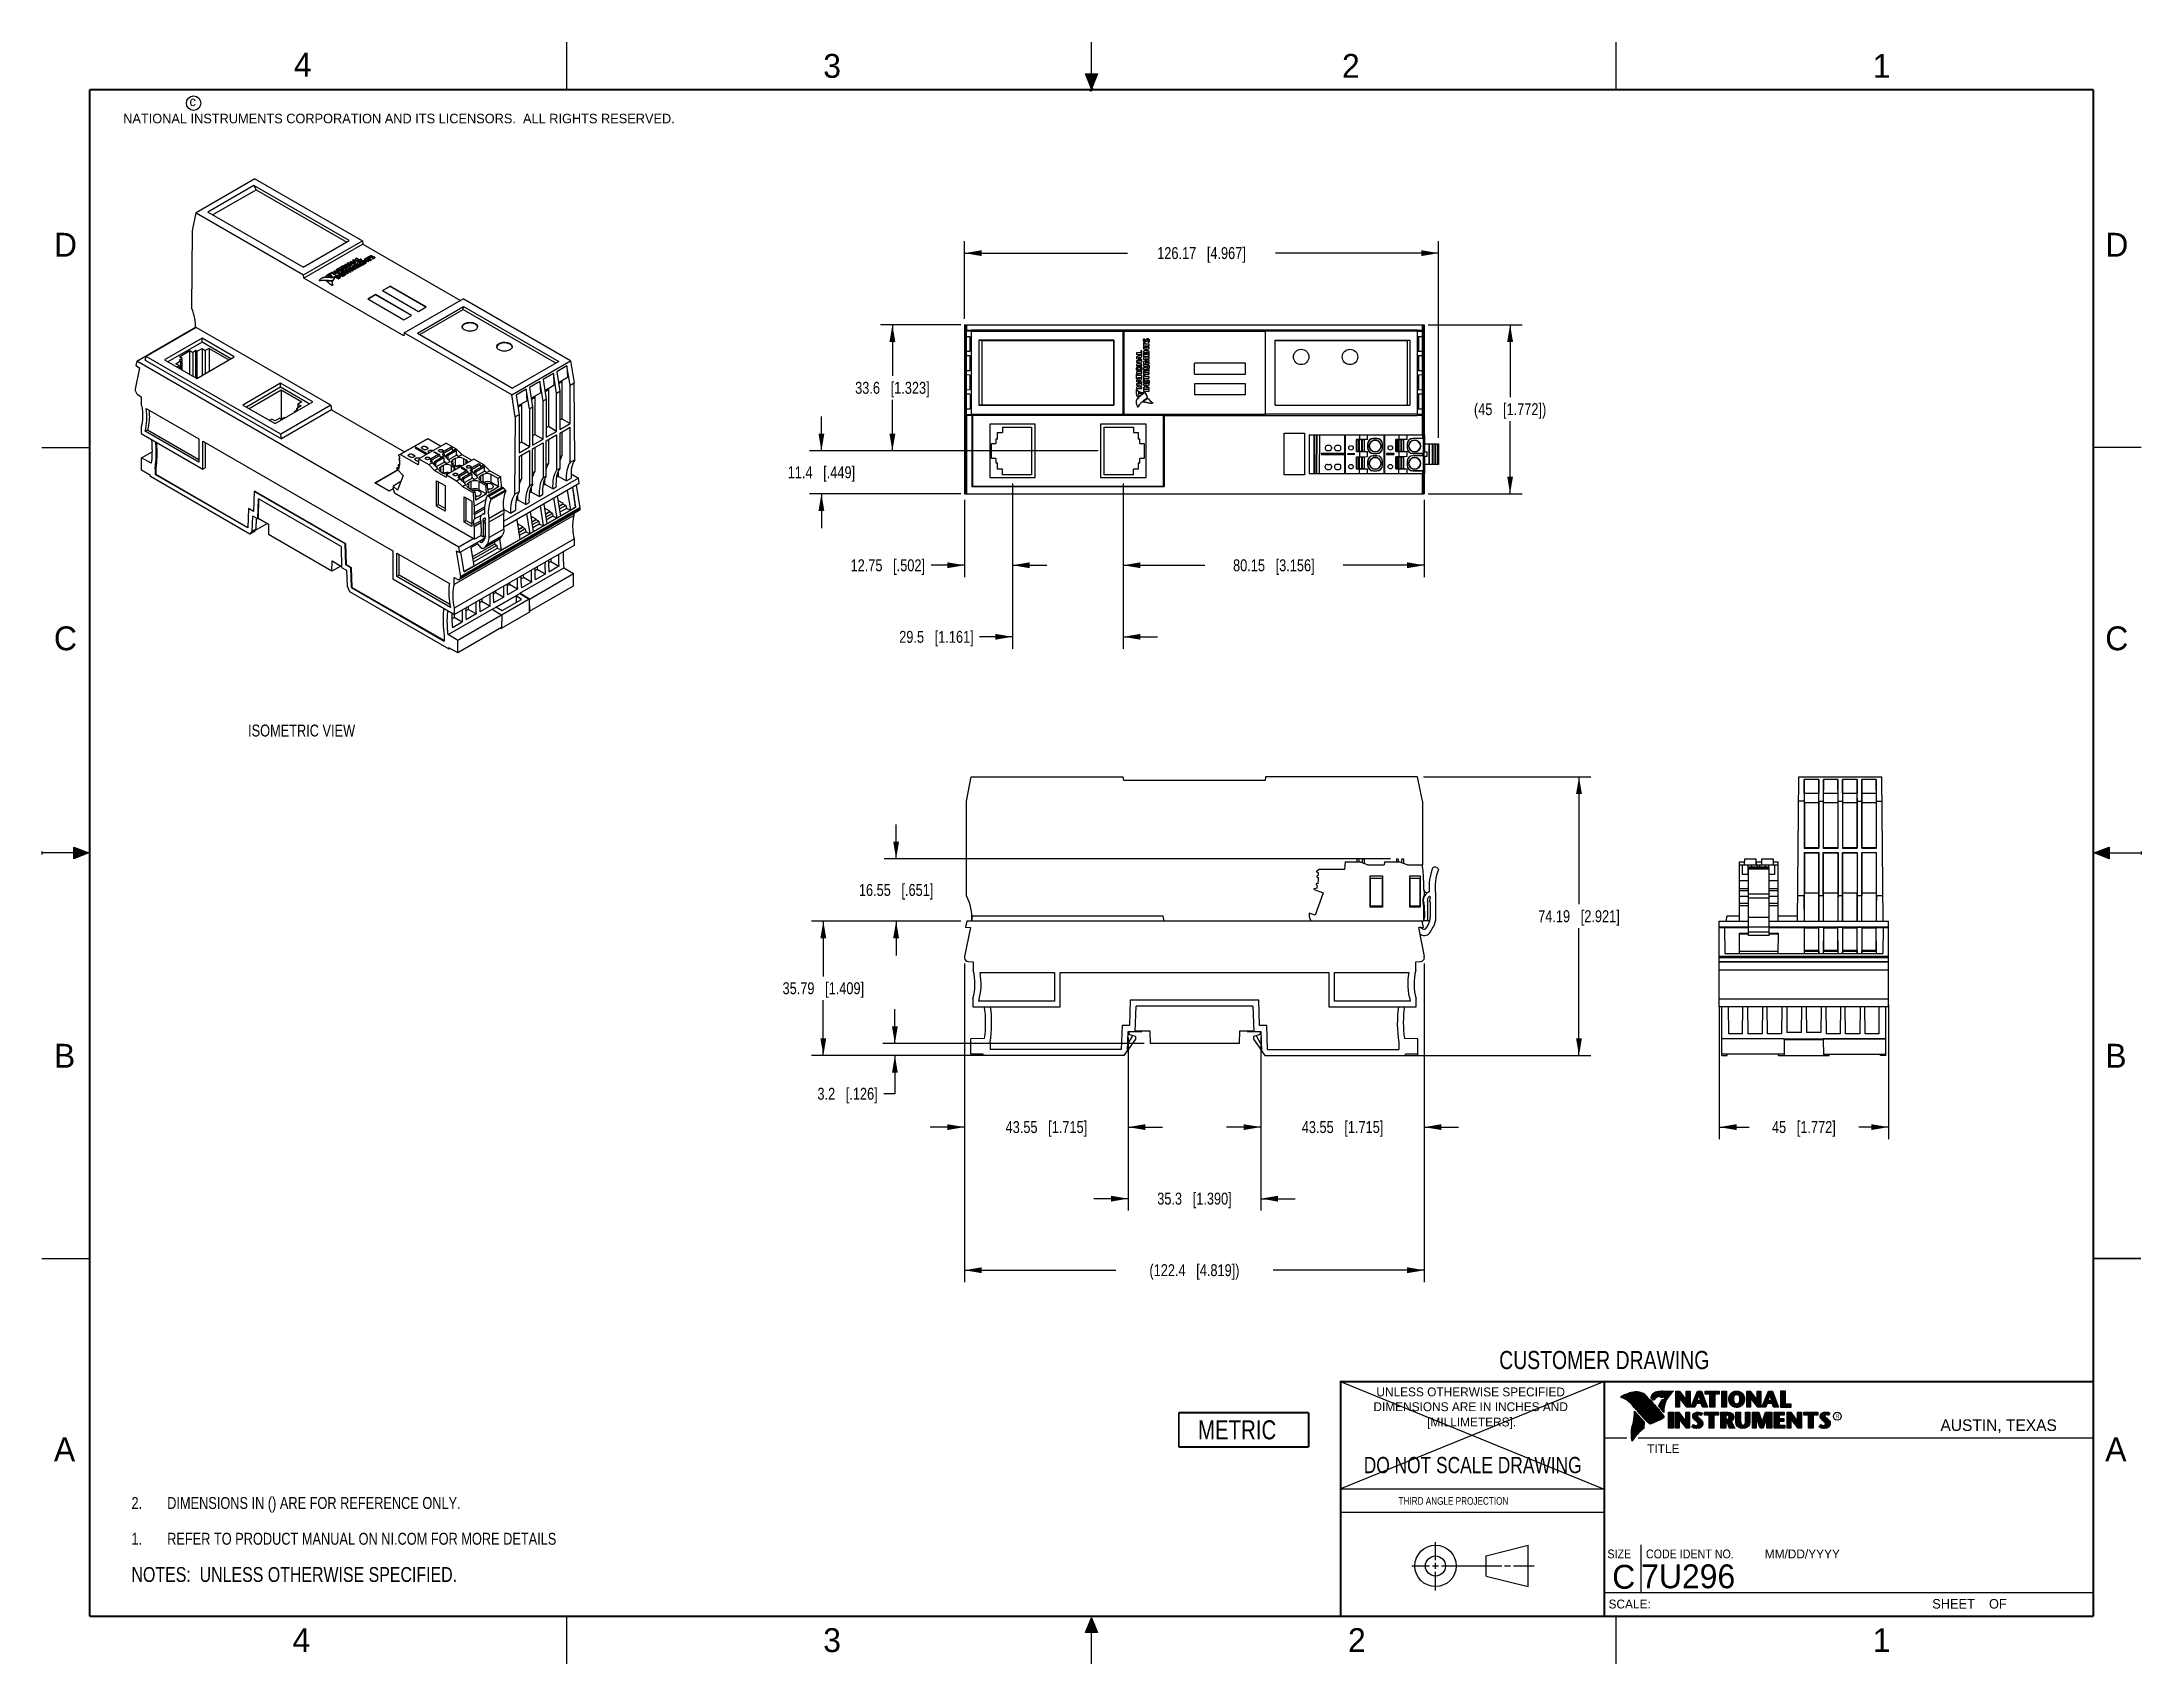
# Model space of a CAD drawing. Header units: inches. Extents: x 0 to 22, y 0 to 17.
import ezdxf

# ---------------------------------------------------------------- set-up
doc = ezdxf.new("R2010")
doc.units = ezdxf.units.IN
doc.header["$LTSCALE"] = 1.21
doc.header["$MEASUREMENT"] = 0
doc.layers.get('0').update_dxf_attribs({"linetype": 'CONTINUOUS'})
doc.layers.add('DETAIL', color=7, linetype='CONTINUOUS')
doc.layers.add('DIMENSIONS', color=7, linetype='CONTINUOUS')
doc.styles.get("Standard").update_dxf_attribs({"font": 'txt', "width": 0.8})
doc.styles.add('TEXTSTYLE_2', font='txt')
doc.styles.add('TEXTSTYLE_3', font='txt', dxfattribs={"width": 0.9})
doc.dimstyles.new('DIMSTYLE_1', dxfattribs={"dimtxt": 0.125, "dimasz": 0.18, "dimexe": 0.125, "dimexo": 0.0625, "dimgap": 0.0625, "dimtad": 0, "dimtih": 1, "dimtoh": 1, "dimdsep": 46, "dimtxsty": 'STANDARD', "dimblk": '_FILLED', "dimblk1": '_FILLED', "dimblk2": '_FILLED', "dimcen": 0.09, "dimadec": 0, "dimazin": 0, "dimtp": 0.02, "dimtm": 0.02, "dimtfac": 1, "dimtofl": 0, "dimtmove": 0, "dimatfit": 3, "dimldrblk": '_FILLED', "dimfxl": 1, "dimtolj": 1, "dimarcsym": 0})

msp = doc.modelspace()

# ---------------------------------------------------------------- texts
at = {"color": 2, "linetype": 'CONTINUOUS', "line_spacing_factor": 0.9}
for s, insert, char_height, width, attachment_point, style in [('4', (2.64, 16.887), 0.25, 0.25, 1, 'TEXTSTYLE_2'), ('3', (8.188, 16.875), 0.25, 0.25, 1, 'TEXTSTYLE_2'), ('2', (13.625, 16.875), 0.25, 0.25, 1, 'TEXTSTYLE_2'), ('1', (19.188, 16.875), 0.25, 0.25, 1, 'TEXTSTYLE_2'), ('c', (1.546, 16.428), 0.1, 0.1, 1, 'TEXTSTYLE_2'), ('NATIONAL INSTRUMENTS CORPORATION AND ITS LICENSORS.  ALL RIGHTS RESERVED.', (0.851, 16.248), 0.1, 7.3, 1, 'TEXTSTYLE_2'), ('D', (0.125, 15), 0.25, 0.25, 1, 'TEXTSTYLE_2'), ('D', (21.625, 15), 0.25, 0.25, 1, 'TEXTSTYLE_2'), ('C', (0.125, 10.875), 0.25, 0.25, 1, 'TEXTSTYLE_2'), ('C', (21.625, 10.875), 0.25, 0.25, 1, 'TEXTSTYLE_2'), ('B', (0.125, 6.5), 0.25, 0.25, 1, 'TEXTSTYLE_2'), ('B', (21.625, 6.5), 0.25, 0.25, 1, 'TEXTSTYLE_2'), ('UNLESS OTHERWISE SPECIFIED', (14.974, 2.898), 0.093, 2.418, 2, 'TEXTSTYLE_2'), ('DIMENSIONS ARE IN INCHES AND', (14.974, 2.743), 0.093, 2.604, 2, 'TEXTSTYLE_2'), ('[MILLIMETERS].', (14.984, 2.583), 0.093, 1.302, 2, 'TEXTSTYLE_2'), ('R', (18.797, 2.617), 0.0418, 0.04175, 1, 'TEXTSTYLE_2'), ('AUSTIN, TEXAS', (19.898, 2.564), 0.12158, 1.58049, 1, 'TEXTSTYLE_2'), ('A', (0.125, 2.375), 0.25, 0.25, 1, 'TEXTSTYLE_2'), ('TITLE', (16.824, 2.303), 0.093, 0.465, 1, 'TEXTSTYLE_2'), ('A', (21.625, 2.375), 0.25, 0.25, 1, 'TEXTSTYLE_2'), ('SIZE', (16.407, 1.2), 0.093, 0.3348, 1, 'TEXTSTYLE_3'), ('CODE IDENT NO.', (16.811, 1.2), 0.093, 1.1718, 1, 'TEXTSTYLE_3'), ('MM/DD/YYYY', (18.056, 1.2), 0.093, 0.93, 1, 'TEXTSTYLE_2'), ('SCALE:', (16.419, 0.675), 0.093, 0.558, 1, 'TEXTSTYLE_2'), ('SHEET    OF', (19.812, 0.681), 0.1, 1.1, 1, 'TEXTSTYLE_2'), ('4', (2.625, 0.375), 0.25, 0.25, 1, 'TEXTSTYLE_2'), ('3', (8.188, 0.375), 0.25, 0.25, 1, 'TEXTSTYLE_2'), ('2', (13.688, 0.375), 0.25, 0.25, 1, 'TEXTSTYLE_2'), ('1', (19.188, 0.375), 0.25, 0.25, 1, 'TEXTSTYLE_2')]:
    msp.add_mtext(s, dxfattribs=dict(at, insert=insert, char_height=char_height, width=width, attachment_point=attachment_point, style=style))
at = {"color": 7, "linetype": 'CONTINUOUS', "attachment_point": 2, "line_spacing_factor": 0.9}
for s, insert, char_height, width in [('CUSTOMER DRAWING', (16.374, 3.281), 0.19, 2.432), ('DO NOT SCALE DRAWING', (14.995, 2.17), 0.17, 2.72)]:
    msp.add_mtext(s, dxfattribs=dict(at, insert=insert, char_height=char_height, width=width))
at = {"color": 2, "linetype": 'CONTINUOUS', "insert": (14.218, 1.749), "char_height": 0.08, "width": 1.408, "attachment_point": 1, "line_spacing_factor": 0.9}
msp.add_mtext('THIRD ANGLE PROJECTION', dxfattribs=at)
at = {"color": 7, "linetype": 'CONTINUOUS', "char_height": 0.25, "line_spacing_factor": 0.9, "style": 'TEXTSTYLE_2'}
for s, insert, width, attachment_point in [('C', (16.578, 1.039), 0.25, 2), ('7U296', (16.761, 1.044), 1.25, 1)]:
    msp.add_mtext(s, dxfattribs=dict(at, insert=insert, width=width, attachment_point=attachment_point))
at = {"layer": 'DETAIL', "color": 2, "linetype": 'CONTINUOUS', "insert": (2.16, 9.846), "char_height": 0.125, "width": 1.4, "attachment_point": 1, "line_spacing_factor": 0.9}
msp.add_mtext('ISOMETRIC VIEW', dxfattribs=at)

# ---------------------------------------------------------------- blocks, each defined once
blk = doc.blocks.new('CUSTOM_NOTE_BL0', base_point=(3.625, 1.312))
at = {"color": 2, "linetype": 'CONTINUOUS', "width": 0.8}
for s, p in [('1.', (0.938, 1.25)), ('REFER TO PRODUCT MANUAL ON NI.COM FOR MORE DETAILS', (1.312, 1.25))]:
    blk.add_text(s, height=0.125, dxfattribs=at).set_placement(p)
blk = doc.blocks.new('_FILLED')
at = {"color": 0, "linetype": 'BYBLOCK'}
blk.add_solid([(0, 0), (-1, 0.17), (-1, -0.17)], dxfattribs=at)
blk = doc.blocks.new('*D0')
at = {"layer": 'DIMENSIONS', "color": 2, "linetype": 'CONTINUOUS'}
for p, q in [((17.58, 6.886), (17.58, 5.502)), ((19.352, 6.909), (19.352, 5.502)), ((17.58, 5.627), (17.891, 5.627)), ((19.352, 5.627), (19.041, 5.627))]:
    blk.add_line(p, q, dxfattribs=at)
at = {"layer": 'DIMENSIONS', "color": 2, "linetype": 'CONTINUOUS', "xscale": 0.18, "yscale": 0.18, "zscale": 0.18, "rotation": 180}
blk.add_blockref('_FILLED', (17.58, 5.627), dxfattribs=at)
at = {"layer": 'DIMENSIONS', "color": 2, "linetype": 'CONTINUOUS', "xscale": 0.18, "yscale": 0.18, "zscale": 0.18}
blk.add_blockref('_FILLED', (19.352, 5.627), dxfattribs=at)
at = {"layer": 'DIMENSIONS', "color": 2, "linetype": 'CONTINUOUS', "insert": (18.466, 5.69), "char_height": 0.125, "width": 1.025, "attachment_point": 2, "line_spacing_factor": 0.9}
blk.add_mtext('45{\\Ftxt.shx;\\W1.000000;\\H0.125000; }[1.772]', dxfattribs=at)
blk = doc.blocks.new('*D1')
at = {"layer": 'DIMENSIONS', "color": 2, "linetype": 'CONTINUOUS'}
for p, q in [((14.48, 9.298), (16.234, 9.298)), ((16.109, 9.298), (16.109, 7.963)), ((16.109, 6.377), (16.109, 7.713)), ((14.354, 6.377), (16.234, 6.377))]:
    blk.add_line(p, q, dxfattribs=at)
at = {"layer": 'DIMENSIONS', "color": 2, "linetype": 'CONTINUOUS', "xscale": 0.18, "yscale": 0.18, "zscale": 0.18}
for p, rotation in [((16.109, 9.298), 90), ((16.109, 6.377), 270)]:
    blk.add_blockref('_FILLED', p, dxfattribs=dict(at, rotation=rotation))
at = {"layer": 'DIMENSIONS', "color": 2, "linetype": 'CONTINUOUS', "insert": (16.109, 7.9), "char_height": 0.125, "width": 1.325, "attachment_point": 2, "line_spacing_factor": 0.9}
blk.add_mtext('74.19{\\Ftxt.shx;\\W1.000000;\\H0.125000; }[2.921]', dxfattribs=at)
blk = doc.blocks.new('*D2')
at = {"layer": 'DIMENSIONS', "color": 2, "linetype": 'CONTINUOUS'}
for p, q in [((9.669, 7.341), (9.669, 5.502)), ((11.384, 6.567), (11.384, 5.502)), ((9.669, 5.627), (9.309, 5.627)), ((11.384, 5.627), (11.744, 5.627))]:
    blk.add_line(p, q, dxfattribs=at)
at = {"layer": 'DIMENSIONS', "color": 2, "linetype": 'CONTINUOUS', "xscale": 0.18, "yscale": 0.18, "zscale": 0.18}
blk.add_blockref('_FILLED', (9.669, 5.627), dxfattribs=at)
at = {"layer": 'DIMENSIONS', "color": 2, "linetype": 'CONTINUOUS', "xscale": 0.18, "yscale": 0.18, "zscale": 0.18, "rotation": 180}
blk.add_blockref('_FILLED', (11.384, 5.627), dxfattribs=at)
at = {"layer": 'DIMENSIONS', "color": 2, "linetype": 'CONTINUOUS', "insert": (10.527, 5.69), "char_height": 0.125, "width": 1.325, "attachment_point": 2, "line_spacing_factor": 0.9}
blk.add_mtext('43.55{\\Ftxt.shx;\\W1.000000;\\H0.125000; }[1.715]', dxfattribs=at)
blk = doc.blocks.new('*D3')
at = {"layer": 'DIMENSIONS', "color": 2, "linetype": 'CONTINUOUS'}
for p, q in [((11.384, 6.567), (11.384, 4.752)), ((12.774, 6.567), (12.774, 4.752)), ((11.384, 4.877), (11.024, 4.877)), ((12.774, 4.877), (13.134, 4.877))]:
    blk.add_line(p, q, dxfattribs=at)
at = {"layer": 'DIMENSIONS', "color": 2, "linetype": 'CONTINUOUS', "xscale": 0.18, "yscale": 0.18, "zscale": 0.18}
blk.add_blockref('_FILLED', (11.384, 4.877), dxfattribs=at)
at = {"layer": 'DIMENSIONS', "color": 2, "linetype": 'CONTINUOUS', "xscale": 0.18, "yscale": 0.18, "zscale": 0.18, "rotation": 180}
blk.add_blockref('_FILLED', (12.774, 4.877), dxfattribs=at)
at = {"layer": 'DIMENSIONS', "color": 2, "linetype": 'CONTINUOUS', "insert": (12.079, 4.94), "char_height": 0.125, "width": 1.225, "attachment_point": 2, "line_spacing_factor": 0.9}
blk.add_mtext('35.3{\\Ftxt.shx;\\W1.000000;\\H0.125000; }[1.390]', dxfattribs=at)
blk = doc.blocks.new('*D4')
at = {"layer": 'DIMENSIONS', "color": 2, "linetype": 'CONTINUOUS'}
for p, q in [((14.488, 7.341), (14.488, 5.502)), ((12.774, 6.567), (12.774, 5.502)), ((12.774, 5.627), (12.414, 5.627)), ((14.488, 5.627), (14.848, 5.627))]:
    blk.add_line(p, q, dxfattribs=at)
at = {"layer": 'DIMENSIONS', "color": 2, "linetype": 'CONTINUOUS', "xscale": 0.18, "yscale": 0.18, "zscale": 0.18}
for p, rotation in [((12.774, 5.627), 360), ((14.488, 5.627), 180)]:
    blk.add_blockref('_FILLED', p, dxfattribs=dict(at, rotation=rotation))
at = {"layer": 'DIMENSIONS', "color": 2, "linetype": 'CONTINUOUS', "insert": (13.631, 5.69), "char_height": 0.125, "width": 1.325, "attachment_point": 2, "line_spacing_factor": 0.9}
blk.add_mtext('43.55{\\Ftxt.shx;\\W1.000000;\\H0.125000; }[1.715]', dxfattribs=at)
blk = doc.blocks.new('*D5')
at = {"layer": 'DIMENSIONS', "color": 2, "linetype": 'CONTINUOUS'}
for p, q in [((9.669, 7.341), (9.669, 4.002)), ((14.488, 7.341), (14.488, 4.002)), ((9.669, 4.127), (11.254, 4.127)), ((14.488, 4.127), (12.904, 4.127))]:
    blk.add_line(p, q, dxfattribs=at)
at = {"layer": 'DIMENSIONS', "color": 2, "linetype": 'CONTINUOUS', "xscale": 0.18, "yscale": 0.18, "zscale": 0.18, "rotation": 179.9999999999}
blk.add_blockref('_FILLED', (9.669, 4.127), dxfattribs=at)
at = {"layer": 'DIMENSIONS', "color": 2, "linetype": 'CONTINUOUS', "xscale": 0.18, "yscale": 0.18, "zscale": 0.18}
blk.add_blockref('_FILLED', (14.488, 4.127), dxfattribs=at)
at = {"layer": 'DIMENSIONS', "color": 2, "linetype": 'CONTINUOUS', "insert": (12.079, 4.19), "char_height": 0.125, "width": 1.525, "attachment_point": 2, "line_spacing_factor": 0.9}
blk.add_mtext('(122.4{\\Ftxt.shx;\\W1.000000;\\H0.125000; }[4.819])', dxfattribs=at)
blk = doc.blocks.new('*D6')
at = {"layer": 'DIMENSIONS', "color": 2, "linetype": 'CONTINUOUS'}
for p, q in [((8.939, 6.503), (8.939, 6.863)), ((11.551, 6.503), (8.814, 6.503)), ((9.804, 6.377), (8.814, 6.377)), ((8.939, 6.377), (8.939, 5.976)), ((8.939, 5.976), (8.822, 5.976))]:
    blk.add_line(p, q, dxfattribs=at)
at = {"layer": 'DIMENSIONS', "color": 2, "linetype": 'CONTINUOUS', "xscale": 0.18, "yscale": 0.18, "zscale": 0.18}
for p, rotation in [((8.939, 6.503), 270), ((8.939, 6.377), 90)]:
    blk.add_blockref('_FILLED', p, dxfattribs=dict(at, rotation=rotation))
at = {"layer": 'DIMENSIONS', "color": 2, "linetype": 'CONTINUOUS', "insert": (8.759, 6.039), "char_height": 0.125, "width": 1.025, "attachment_point": 3, "line_spacing_factor": 0.9}
blk.add_mtext('3.2{\\Ftxt.shx;\\W1.000000;\\H0.125000; }[.126]', dxfattribs=at)
blk = doc.blocks.new('*D7')
at = {"layer": 'DIMENSIONS', "color": 2, "linetype": 'CONTINUOUS'}
for p, q in [((14.529, 14.037), (15.512, 14.037)), ((15.387, 14.037), (15.387, 13.276)), ((15.387, 12.266), (15.387, 13.026)), ((14.529, 12.266), (15.512, 12.266))]:
    blk.add_line(p, q, dxfattribs=at)
at = {"layer": 'DIMENSIONS', "color": 2, "linetype": 'CONTINUOUS', "xscale": 0.18, "yscale": 0.18, "zscale": 0.18}
for p, rotation in [((15.387, 14.037), 90), ((15.387, 12.266), 269.9999999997)]:
    blk.add_blockref('_FILLED', p, dxfattribs=dict(at, rotation=rotation))
at = {"layer": 'DIMENSIONS', "color": 2, "linetype": 'CONTINUOUS', "insert": (15.387, 13.214), "char_height": 0.125, "width": 1.225, "attachment_point": 2, "line_spacing_factor": 0.9}
blk.add_mtext('(45{\\Ftxt.shx;\\W1.000000;\\H0.125000; }[1.772])', dxfattribs=at)
blk = doc.blocks.new('*D8')
at = {"layer": 'DIMENSIONS', "color": 2, "linetype": 'CONTINUOUS'}
for p, q in [((9.629, 14.037), (8.788, 14.037)), ((8.913, 14.037), (8.913, 13.501)), ((8.913, 12.714), (8.913, 13.251)), ((11.071, 12.714), (8.788, 12.714))]:
    blk.add_line(p, q, dxfattribs=at)
at = {"layer": 'DIMENSIONS', "color": 2, "linetype": 'CONTINUOUS', "xscale": 0.18, "yscale": 0.18, "zscale": 0.18}
for p, rotation in [((8.913, 14.037), 90), ((8.913, 12.714), 269.9999999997)]:
    blk.add_blockref('_FILLED', p, dxfattribs=dict(at, rotation=rotation))
at = {"layer": 'DIMENSIONS', "color": 2, "linetype": 'CONTINUOUS', "insert": (8.913, 13.438), "char_height": 0.125, "width": 1.225, "attachment_point": 2, "line_spacing_factor": 0.9}
blk.add_mtext('33.6{\\Ftxt.shx;\\W1.000000;\\H0.125000; }[1.323]', dxfattribs=at)
blk = doc.blocks.new('*D9')
at = {"layer": 'DIMENSIONS', "color": 2, "linetype": 'CONTINUOUS'}
for p, q in [((8.169, 12.714), (8.169, 13.074)), ((11.071, 12.714), (8.044, 12.714)), ((9.629, 12.266), (8.044, 12.266)), ((8.169, 12.266), (8.169, 11.906))]:
    blk.add_line(p, q, dxfattribs=at)
at = {"layer": 'DIMENSIONS', "color": 2, "linetype": 'CONTINUOUS', "xscale": 0.18, "yscale": 0.18, "zscale": 0.18}
for p, rotation in [((8.169, 12.714), 270.0000000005), ((8.169, 12.266), 90.0000000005)]:
    blk.add_blockref('_FILLED', p, dxfattribs=dict(at, rotation=rotation))
at = {"layer": 'DIMENSIONS', "color": 2, "linetype": 'CONTINUOUS', "insert": (8.169, 12.553), "char_height": 0.125, "width": 1.125, "attachment_point": 2, "line_spacing_factor": 0.9}
blk.add_mtext('11.4{\\Ftxt.shx;\\W1.000000;\\H0.125000; }[.449]', dxfattribs=at)
blk = doc.blocks.new('*D10')
at = {"layer": 'DIMENSIONS', "color": 2, "linetype": 'CONTINUOUS'}
for p, q in [((10.171, 12.374), (10.171, 11.391)), ((9.669, 12.203), (9.669, 11.391)), ((9.669, 11.516), (9.318, 11.516)), ((10.171, 11.516), (10.531, 11.516))]:
    blk.add_line(p, q, dxfattribs=at)
at = {"layer": 'DIMENSIONS', "color": 2, "linetype": 'CONTINUOUS', "xscale": 0.18, "yscale": 0.18, "zscale": 0.18}
blk.add_blockref('_FILLED', (9.669, 11.516), dxfattribs=at)
at = {"layer": 'DIMENSIONS', "color": 2, "linetype": 'CONTINUOUS', "xscale": 0.18, "yscale": 0.18, "zscale": 0.18, "rotation": 180.0000000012}
blk.add_blockref('_FILLED', (10.171, 11.516), dxfattribs=at)
at = {"layer": 'DIMENSIONS', "color": 2, "linetype": 'CONTINUOUS', "insert": (9.255, 11.578), "char_height": 0.125, "width": 1.225, "attachment_point": 3, "line_spacing_factor": 0.9}
blk.add_mtext('12.75{\\Ftxt.shx;\\W1.000000;\\H0.125000; }[.502]', dxfattribs=at)
blk = doc.blocks.new('*D11')
at = {"layer": 'DIMENSIONS', "color": 2, "linetype": 'CONTINUOUS'}
for p, q in [((10.171, 12.374), (10.171, 10.641)), ((11.333, 12.374), (11.333, 10.641)), ((10.171, 10.766), (9.827, 10.766)), ((11.333, 10.766), (11.693, 10.766))]:
    blk.add_line(p, q, dxfattribs=at)
at = {"layer": 'DIMENSIONS', "color": 2, "linetype": 'CONTINUOUS', "xscale": 0.18, "yscale": 0.18, "zscale": 0.18}
blk.add_blockref('_FILLED', (10.171, 10.766), dxfattribs=at)
at = {"layer": 'DIMENSIONS', "color": 2, "linetype": 'CONTINUOUS', "xscale": 0.18, "yscale": 0.18, "zscale": 0.18, "rotation": 180}
blk.add_blockref('_FILLED', (11.333, 10.766), dxfattribs=at)
at = {"layer": 'DIMENSIONS', "color": 2, "linetype": 'CONTINUOUS', "insert": (9.765, 10.828), "char_height": 0.125, "width": 1.225, "attachment_point": 3, "line_spacing_factor": 0.9}
blk.add_mtext('29.5{\\Ftxt.shx;\\W1.000000;\\H0.125000; }[1.161]', dxfattribs=at)
blk = doc.blocks.new('*D12')
at = {"layer": 'DIMENSIONS', "color": 2, "linetype": 'CONTINUOUS'}
for p, q in [((11.333, 12.374), (11.333, 11.391)), ((14.488, 12.203), (14.488, 11.391)), ((11.333, 11.516), (12.186, 11.516)), ((14.488, 11.516), (13.636, 11.516))]:
    blk.add_line(p, q, dxfattribs=at)
at = {"layer": 'DIMENSIONS', "color": 2, "linetype": 'CONTINUOUS', "xscale": 0.18, "yscale": 0.18, "zscale": 0.18, "rotation": 179.9999999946}
blk.add_blockref('_FILLED', (11.333, 11.516), dxfattribs=at)
at = {"layer": 'DIMENSIONS', "color": 2, "linetype": 'CONTINUOUS', "xscale": 0.18, "yscale": 0.18, "zscale": 0.18}
blk.add_blockref('_FILLED', (14.488, 11.516), dxfattribs=at)
at = {"layer": 'DIMENSIONS', "color": 2, "linetype": 'CONTINUOUS', "insert": (12.911, 11.578), "char_height": 0.125, "width": 1.325, "attachment_point": 2, "line_spacing_factor": 0.9}
blk.add_mtext('80.15{\\Ftxt.shx;\\W1.000000;\\H0.125000; }[3.156]', dxfattribs=at)
blk = doc.blocks.new('*D13')
at = {"layer": 'DIMENSIONS', "color": 2, "linetype": 'CONTINUOUS'}
for p, q in [((9.669, 14.1), (9.669, 14.912)), ((9.669, 14.787), (11.378, 14.787)), ((14.637, 14.787), (12.928, 14.787)), ((14.637, 12.852), (14.637, 14.912))]:
    blk.add_line(p, q, dxfattribs=at)
at = {"layer": 'DIMENSIONS', "color": 2, "linetype": 'CONTINUOUS', "xscale": 0.18, "yscale": 0.18, "zscale": 0.18, "rotation": 179.9999999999}
blk.add_blockref('_FILLED', (9.669, 14.787), dxfattribs=at)
at = {"layer": 'DIMENSIONS', "color": 2, "linetype": 'CONTINUOUS', "xscale": 0.18, "yscale": 0.18, "zscale": 0.18}
blk.add_blockref('_FILLED', (14.637, 14.787), dxfattribs=at)
at = {"layer": 'DIMENSIONS', "color": 2, "linetype": 'CONTINUOUS', "insert": (12.153, 14.85), "char_height": 0.125, "width": 1.425, "attachment_point": 2, "line_spacing_factor": 0.9}
blk.add_mtext('126.17{\\Ftxt.shx;\\W1.000000;\\H0.125000; }[4.967]', dxfattribs=at)
blk = doc.blocks.new('*D14')
at = {"layer": 'DIMENSIONS', "color": 2, "linetype": 'CONTINUOUS'}
for p, q in [((9.629, 7.787), (8.064, 7.787)), ((8.189, 7.787), (8.189, 7.207)), ((8.189, 6.377), (8.189, 6.957)), ((9.804, 6.377), (8.064, 6.377))]:
    blk.add_line(p, q, dxfattribs=at)
at = {"layer": 'DIMENSIONS', "color": 2, "linetype": 'CONTINUOUS', "xscale": 0.18, "yscale": 0.18, "zscale": 0.18}
for p, rotation in [((8.189, 7.787), 90), ((8.189, 6.377), 270)]:
    blk.add_blockref('_FILLED', p, dxfattribs=dict(at, rotation=rotation))
at = {"layer": 'DIMENSIONS', "color": 2, "linetype": 'CONTINUOUS', "insert": (8.189, 7.145), "char_height": 0.125, "width": 1.325, "attachment_point": 2, "line_spacing_factor": 0.9}
blk.add_mtext('35.79{\\Ftxt.shx;\\W1.000000;\\H0.125000; }[1.409]', dxfattribs=at)
blk = doc.blocks.new('*D15')
at = {"layer": 'DIMENSIONS', "color": 2, "linetype": 'CONTINUOUS'}
for p, q in [((8.952, 8.438), (8.952, 8.798)), ((14.133, 8.438), (8.827, 8.438)), ((9.629, 7.787), (8.827, 7.787)), ((8.952, 7.787), (8.952, 7.427))]:
    blk.add_line(p, q, dxfattribs=at)
at = {"layer": 'DIMENSIONS', "color": 2, "linetype": 'CONTINUOUS', "xscale": 0.18, "yscale": 0.18, "zscale": 0.18}
for p, rotation in [((8.952, 8.438), 270), ((8.952, 7.787), 90)]:
    blk.add_blockref('_FILLED', p, dxfattribs=dict(at, rotation=rotation))
at = {"layer": 'DIMENSIONS', "color": 2, "linetype": 'CONTINUOUS', "insert": (8.952, 8.175), "char_height": 0.125, "width": 1.225, "attachment_point": 2, "line_spacing_factor": 0.9}
blk.add_mtext('16.55{\\Ftxt.shx;\\W1.000000;\\H0.125000; }[.651]', dxfattribs=at)
blk = doc.blocks.new('NOTES_HEADER_BL1', base_point=(3.1215, 0.9375))
at = {"layer": 'DETAIL', "color": 2, "linetype": 'CONTINUOUS', "width": 0.8}
blk.add_text('NOTES:  UNLESS OTHERWISE SPECIFIED.', height=0.156, dxfattribs=at).set_placement((0.9375, 0.8595))
blk = doc.blocks.new('METRIC_BL2', base_point=(12.595, 2.455))
at = {"layer": 'DETAIL', "color": 7, "linetype": 'CONTINUOUS', "const_width": 0.02}
for points in [[(11.915, 2.635), (13.275, 2.635)], [(11.915, 2.635), (11.915, 2.275)], [(13.275, 2.635), (13.275, 2.275)], [(11.915, 2.275), (13.275, 2.275)]]:
    blk.add_lwpolyline(points, dxfattribs=at)
at = {"layer": 'DETAIL', "color": 2, "linetype": 'CONTINUOUS', "width": 0.8}
blk.add_text('METRIC', height=0.2, dxfattribs=at).set_placement((12.116, 2.354))
blk = doc.blocks.new('DIMS_REF_BL3', base_point=(3.125, 1.687))
at = {"layer": 'DETAIL', "color": 2, "linetype": 'CONTINUOUS', "width": 0.8}
for s, p in [('2.', (0.938, 1.625)), ('DIMENSIONS IN () ARE FOR REFERENCE ONLY.', (1.312, 1.625))]:
    blk.add_text(s, height=0.125, dxfattribs=at).set_placement(p)

# ---------------------------------------------------------------- dimensions: what is measured, and where the dimension line sits
at = {"layer": 'DIMENSIONS', "color": 2, "linetype": 'CONTINUOUS'}
for base, p1, p2, angle, picture, middle in [((9.669, 14.787), (14.637, 12.789), (9.669, 14.037), 180, '*D13', (12.153, 14.787)), ((8.913, 12.714), (9.692, 14.037), (11.134, 12.714), 270, '*D8', (8.913, 13.376)), ((8.169, 12.714), (9.692, 12.266), (11.134, 12.714), 90, '*D9', (8.169, 12.49)), ((11.3328, 11.5156), (14.4884, 12.2656), (11.3328, 12.4362), 180, '*D12', (12.9106, 11.5156)), ((16.109, 6.377), (14.418, 9.298), (14.292, 6.377), 270, '*D1', (16.109, 7.838)), ((8.952, 8.438), (9.692, 7.787), (14.195, 8.438), 90, '*D15', (8.952, 8.112)), ((8.189, 6.377), (9.692, 7.787), (9.866, 6.377), 270, '*D14', (8.189, 7.082)), ((12.774, 5.627), (14.488, 7.403), (12.774, 6.629), 180, '*D4', (13.631, 5.627)), ((8.939, 6.503), (9.866, 6.377), (11.614, 6.503), 90, '*D6', (8.247, 5.976)), ((17.58, 5.627), (19.352, 6.972), (17.58, 6.948), 180, '*D0', (18.466, 5.627))]:
    dim = msp.add_linear_dim(base=base, p1=p1, p2=p2, angle=angle, dimstyle='DIMSTYLE_1', dxfattribs=at)
    dim.commit()
    dim.dimension.update_dxf_attribs({"geometry": picture, "text_midpoint": middle, "dimtype": 160})
for base, p1, p2, angle, picture, middle in [((15.387, 12.266), (14.466, 14.037), (14.466, 12.266), 270, '*D7', (15.387, 13.151)), ((9.669, 4.127), (14.488, 7.403), (9.669, 7.403), 180, '*D5', (12.079, 4.127))]:
    dim = msp.add_linear_dim(base=base, p1=p1, p2=p2, angle=angle, text='(<>)', dimstyle='DIMSTYLE_1', dxfattribs=at)
    dim.commit()
    dim.dimension.update_dxf_attribs({"geometry": picture, "text_midpoint": middle, "dimtype": 160})
for base, p1, p2, picture, middle in [((10.171, 11.516), (9.669, 12.266), (10.171, 12.436), '*D10', (8.643, 11.516)), ((11.333, 10.766), (10.171, 12.436), (11.333, 12.436), '*D11', (9.152, 10.766)), ((11.384, 5.6275), (9.6695, 7.403), (11.384, 6.6294), '*D2', (10.5267, 5.6275)), ((12.774, 4.877), (11.384, 6.629), (12.774, 6.629), '*D3', (12.079, 4.877))]:
    dim = msp.add_linear_dim(base=base, p1=p1, p2=p2, dimstyle='DIMSTYLE_1', dxfattribs=at)
    dim.commit()
    dim.dimension.update_dxf_attribs({"geometry": picture, "text_midpoint": middle, "dimtype": 160})

# ---------------------------------------------------------------- hatches: boundary and pattern name
at = {"linetype": 'CONTINUOUS'}
for points in [[(11, 16.51), (10.938, 16.666), (11.062, 16.666)], [(0.334, 8.562), (0.49, 8.5), (0.334, 8.438)], [(21.666, 8.562), (21.666, 8.438), (21.51, 8.5)], [(10.938, 0.329), (11, 0.485), (11.062, 0.329)]]:
    msp.add_hatch(color=2, dxfattribs=at).paths.add_polyline_path(points)

# ---------------------------------------------------------------- linework, layer by layer
at = {"color": 2, "linetype": 'CONTINUOUS'}
for p, q in [((5.5, 16.5), (5.5, 17)), ((11, 16.485), (11, 17)), ((16.5, 16.5), (16.5, 17)), ((11, 16.51), (10.938, 16.666)), ((10.938, 16.666), (11.062, 16.666)), ((11.015, 16.515), (10.985, 16.485)), ((10.985, 16.485), (11, 16.515)), ((11.062, 16.666), (11, 16.51)), ((11, 16.485), (11.015, 16.515)), ((0, 12.75), (0.5, 12.75)), ((22, 12.75), (21.5, 12.75)), ((0, 8.515), (0, 8.485)), ((0.49, 8.5), (0, 8.5)), ((0.334, 8.438), (0.334, 8.562)), ((0.334, 8.562), (0.49, 8.5)), ((0.49, 8.5), (0.334, 8.438)), ((21.51, 8.5), (21.666, 8.562)), ((21.51, 8.5), (22, 8.5)), ((21.666, 8.438), (21.51, 8.5)), ((21.666, 8.562), (21.666, 8.438)), ((22, 8.515), (22, 8.485)), ((0, 4.25), (0.5, 4.25)), ((16.375, 2.96), (21.5, 2.96)), ((16.558, 2.796), (16.558, 2.799)), ((16.565, 2.794), (16.565, 2.803)), ((16.571, 2.791), (16.571, 2.808)), ((16.578, 2.788), (16.578, 2.812)), ((16.585, 2.785), (16.585, 2.815)), ((16.592, 2.781), (16.592, 2.819)), ((16.599, 2.778), (16.599, 2.822)), ((16.606, 2.774), (16.606, 2.825)), ((16.612, 2.77), (16.612, 2.828)), ((16.619, 2.765), (16.619, 2.83)), ((16.626, 2.76), (16.626, 2.832)), ((16.633, 2.755), (16.633, 2.835)), ((16.64, 2.749), (16.64, 2.837)), ((16.647, 2.743), (16.647, 2.839)), ((16.653, 2.737), (16.653, 2.84)), ((16.66, 2.729), (16.66, 2.842)), ((16.667, 2.722), (16.667, 2.844)), ((16.674, 2.715), (16.674, 2.845)), ((16.681, 2.707), (16.681, 2.846)), ((16.687, 2.699), (16.687, 2.847)), ((16.794, 2.533), (16.692, 2.649)), ((16.694, 2.692), (16.694, 2.847)), ((16.701, 2.684), (16.701, 2.847)), ((16.708, 2.676), (16.708, 2.847)), ((16.715, 2.669), (16.715, 2.847)), ((16.722, 2.661), (16.722, 2.846)), ((16.728, 2.653), (16.728, 2.846)), ((16.735, 2.645), (16.735, 2.844)), ((16.742, 2.637), (16.742, 2.843)), ((16.749, 2.629), (16.749, 2.842)), ((16.756, 2.62), (16.756, 2.84)), ((16.763, 2.612), (16.763, 2.838)), ((16.769, 2.605), (16.769, 2.835)), ((16.776, 2.597), (16.776, 2.832)), ((16.783, 2.589), (16.783, 2.828)), ((16.79, 2.581), (16.79, 2.824)), ((16.797, 2.574), (16.797, 2.819)), ((16.804, 2.567), (16.804, 2.814)), ((16.81, 2.559), (16.81, 2.807)), ((16.817, 2.552), (16.817, 2.8)), ((16.824, 2.545), (16.824, 2.792)), ((16.831, 2.538), (16.831, 2.785)), ((16.838, 2.531), (16.838, 2.778)), ((16.844, 2.526), (16.844, 2.771)), ((16.851, 2.523), (16.851, 2.764)), ((16.858, 2.522), (16.858, 2.757)), ((16.886, 2.766), (16.863, 2.794)), ((16.865, 2.524), (16.865, 2.749)), ((16.888, 2.772), (16.868, 2.795)), ((16.872, 2.791), (16.872, 2.809)), ((16.872, 2.527), (16.872, 2.742)), ((16.879, 2.783), (16.879, 2.821)), ((16.879, 2.53), (16.879, 2.735)), ((16.885, 2.775), (16.885, 2.828)), ((16.885, 2.533), (16.885, 2.727)), ((16.892, 2.775), (16.892, 2.833)), ((16.892, 2.536), (16.892, 2.719)), ((16.899, 2.779), (16.899, 2.837)), ((16.899, 2.539), (16.899, 2.71)), ((16.906, 2.784), (16.906, 2.841)), ((16.906, 2.542), (16.906, 2.702)), ((16.913, 2.79), (16.913, 2.844)), ((16.913, 2.545), (16.913, 2.694)), ((16.92, 2.797), (16.92, 2.846)), ((16.92, 2.548), (16.92, 2.686)), ((16.926, 2.802), (16.926, 2.848)), ((16.926, 2.551), (16.926, 2.677)), ((16.933, 2.805), (16.933, 2.849)), ((16.933, 2.554), (16.933, 2.669)), ((16.94, 2.808), (16.94, 2.85)), ((16.94, 2.557), (16.94, 2.661)), ((16.962, 2.68), (16.943, 2.701)), ((16.947, 2.808), (16.947, 2.851)), ((16.947, 2.561), (16.947, 2.653)), ((16.965, 2.683), (16.949, 2.701)), ((16.954, 2.807), (16.954, 2.852)), ((16.954, 2.696), (16.954, 2.711)), ((16.954, 2.564), (16.954, 2.644)), ((16.961, 2.805), (16.961, 2.852)), ((16.961, 2.688), (16.961, 2.727)), ((16.967, 2.803), (16.967, 2.853)), ((16.967, 2.68), (16.967, 2.744)), ((16.974, 2.803), (16.974, 2.854)), ((16.974, 2.672), (16.974, 2.757)), ((16.981, 2.802), (16.981, 2.854)), ((16.981, 2.664), (16.981, 2.763)), ((16.984, 2.859), (17.1, 2.861)), ((16.984, 2.854), (17.087, 2.856)), ((16.988, 2.802), (16.988, 2.854)), ((16.988, 2.656), (16.988, 2.767)), ((16.995, 2.802), (16.995, 2.854)), ((16.995, 2.675), (16.995, 2.768)), ((16.999, 2.637), (16.995, 2.642)), ((17.002, 2.801), (17.002, 2.854)), ((17.002, 2.719), (17.002, 2.769)), ((17.008, 2.796), (17.008, 2.855)), ((17.008, 2.739), (17.008, 2.77)), ((17.015, 2.755), (17.015, 2.855)), ((17.022, 2.769), (17.022, 2.855)), ((17.029, 2.782), (17.029, 2.855)), ((17.036, 2.793), (17.036, 2.855)), ((17.042, 2.804), (17.042, 2.855)), ((17.049, 2.813), (17.049, 2.855)), ((17.056, 2.822), (17.056, 2.855)), ((17.063, 2.83), (17.063, 2.855)), ((17.07, 2.838), (17.07, 2.855)), ((17.077, 2.845), (17.077, 2.856)), ((17.124, 2.859), (17.161, 2.859)), ((17.124, 2.691), (17.124, 2.859)), ((17.164, 2.691), (17.124, 2.691)), ((17.129, 2.854), (17.158, 2.854)), ((17.129, 2.696), (17.129, 2.854)), ((17.159, 2.696), (17.129, 2.696)), ((17.138, 2.696), (17.138, 2.854)), ((17.145, 2.696), (17.145, 2.854)), ((17.151, 2.696), (17.151, 2.854)), ((17.158, 2.854), (17.238, 2.749)), ((17.159, 2.804), (17.158, 2.854)), ((17.242, 2.696), (17.159, 2.804)), ((17.159, 2.804), (17.159, 2.696)), ((17.161, 2.859), (17.233, 2.764)), ((17.239, 2.691), (17.164, 2.79)), ((17.164, 2.79), (17.164, 2.691)), ((17.165, 2.797), (17.165, 2.846)), ((17.171, 2.788), (17.171, 2.837)), ((17.178, 2.779), (17.178, 2.828)), ((17.185, 2.77), (17.185, 2.82)), ((17.191, 2.762), (17.191, 2.811)), ((17.198, 2.753), (17.198, 2.802)), ((17.205, 2.744), (17.205, 2.793)), ((17.211, 2.736), (17.211, 2.784)), ((17.218, 2.727), (17.218, 2.776)), ((17.225, 2.718), (17.225, 2.767)), ((17.232, 2.71), (17.232, 2.758)), ((17.233, 2.859), (17.273, 2.859)), ((17.233, 2.764), (17.233, 2.859)), ((17.238, 2.854), (17.268, 2.854)), ((17.238, 2.749), (17.238, 2.854)), ((17.238, 2.701), (17.238, 2.749)), ((17.273, 2.691), (17.239, 2.691)), ((17.268, 2.696), (17.242, 2.696)), ((17.245, 2.696), (17.245, 2.854)), ((17.252, 2.696), (17.252, 2.854)), ((17.258, 2.696), (17.258, 2.854)), ((17.265, 2.696), (17.265, 2.854)), ((17.268, 2.854), (17.268, 2.696)), ((17.273, 2.859), (17.273, 2.691)), ((17.283, 2.692), (17.352, 2.859)), ((17.323, 2.692), (17.283, 2.692)), ((17.29, 2.696), (17.355, 2.854)), ((17.319, 2.696), (17.29, 2.696)), ((17.298, 2.696), (17.298, 2.716)), ((17.305, 2.696), (17.305, 2.732)), ((17.312, 2.696), (17.312, 2.749)), ((17.318, 2.696), (17.318, 2.765)), ((17.336, 2.736), (17.319, 2.696)), ((17.339, 2.732), (17.323, 2.692)), ((17.325, 2.71), (17.325, 2.781)), ((17.332, 2.727), (17.332, 2.798)), ((17.394, 2.736), (17.336, 2.736)), ((17.338, 2.736), (17.338, 2.814)), ((17.39, 2.732), (17.339, 2.732)), ((17.341, 2.753), (17.362, 2.823)), ((17.389, 2.753), (17.341, 2.753)), ((17.345, 2.767), (17.345, 2.83)), ((17.345, 2.736), (17.345, 2.753)), ((17.347, 2.758), (17.366, 2.818)), ((17.383, 2.758), (17.347, 2.758)), ((17.352, 2.859), (17.394, 2.859)), ((17.352, 2.788), (17.352, 2.847)), ((17.352, 2.736), (17.352, 2.753)), ((17.355, 2.854), (17.39, 2.854)), ((17.358, 2.81), (17.358, 2.854)), ((17.358, 2.736), (17.358, 2.753)), ((17.362, 2.823), (17.37, 2.823)), ((17.365, 2.823), (17.365, 2.854)), ((17.365, 2.736), (17.365, 2.753)), ((17.366, 2.818), (17.366, 2.818)), ((17.366, 2.818), (17.383, 2.758)), ((17.37, 2.823), (17.389, 2.753)), ((17.372, 2.817), (17.372, 2.854)), ((17.372, 2.736), (17.372, 2.753)), ((17.378, 2.792), (17.378, 2.854)), ((17.378, 2.736), (17.378, 2.753)), ((17.385, 2.768), (17.385, 2.854)), ((17.385, 2.736), (17.385, 2.753)), ((17.39, 2.854), (17.45, 2.696)), ((17.404, 2.692), (17.39, 2.732)), ((17.392, 2.736), (17.392, 2.851)), ((17.394, 2.859), (17.457, 2.692)), ((17.407, 2.696), (17.394, 2.736)), ((17.398, 2.723), (17.398, 2.833)), ((17.457, 2.692), (17.404, 2.692)), ((17.405, 2.703), (17.405, 2.816)), ((17.45, 2.696), (17.407, 2.696)), ((17.412, 2.696), (17.412, 2.798)), ((17.418, 2.696), (17.418, 2.781)), ((17.425, 2.696), (17.425, 2.763)), ((17.432, 2.696), (17.432, 2.745)), ((17.433, 2.859), (17.58, 2.859)), ((17.433, 2.828), (17.433, 2.859)), ((17.481, 2.828), (17.433, 2.828)), ((17.438, 2.854), (17.575, 2.854)), ((17.438, 2.833), (17.438, 2.854)), ((17.486, 2.833), (17.438, 2.833)), ((17.438, 2.696), (17.438, 2.728)), ((17.445, 2.833), (17.445, 2.854)), ((17.445, 2.696), (17.445, 2.71)), ((17.452, 2.833), (17.452, 2.854)), ((17.458, 2.833), (17.458, 2.854)), ((17.465, 2.833), (17.465, 2.854)), ((17.472, 2.833), (17.472, 2.854)), ((17.479, 2.833), (17.479, 2.854)), ((17.481, 2.692), (17.481, 2.828)), ((17.532, 2.692), (17.481, 2.692)), ((17.486, 2.833), (17.485, 2.854)), ((17.486, 2.696), (17.486, 2.833)), ((17.527, 2.696), (17.486, 2.696)), ((17.492, 2.696), (17.492, 2.854)), ((17.499, 2.696), (17.499, 2.854)), ((17.505, 2.696), (17.505, 2.854)), ((17.512, 2.696), (17.512, 2.854)), ((17.519, 2.696), (17.519, 2.854)), ((17.527, 2.833), (17.525, 2.854)), ((17.575, 2.833), (17.527, 2.833)), ((17.527, 2.833), (17.527, 2.696)), ((17.532, 2.833), (17.532, 2.854)), ((17.58, 2.828), (17.532, 2.828)), ((17.532, 2.828), (17.532, 2.692)), ((17.539, 2.833), (17.539, 2.854)), ((17.545, 2.833), (17.545, 2.854)), ((17.552, 2.833), (17.552, 2.854)), ((17.559, 2.833), (17.559, 2.854)), ((17.565, 2.833), (17.565, 2.854)), ((17.572, 2.833), (17.572, 2.854)), ((17.575, 2.854), (17.575, 2.833)), ((17.58, 2.859), (17.58, 2.828)), ((17.606, 2.859), (17.656, 2.859)), ((17.606, 2.692), (17.606, 2.859)), ((17.656, 2.692), (17.606, 2.692)), ((17.611, 2.854), (17.652, 2.854)), ((17.611, 2.696), (17.611, 2.854)), ((17.652, 2.696), (17.611, 2.696)), ((17.619, 2.696), (17.619, 2.854)), ((17.625, 2.696), (17.625, 2.854)), ((17.632, 2.696), (17.632, 2.854)), ((17.639, 2.696), (17.639, 2.854)), ((17.645, 2.696), (17.645, 2.854)), ((17.652, 2.854), (17.652, 2.696)), ((17.656, 2.859), (17.656, 2.692)), ((17.685, 2.787), (17.686, 2.79)), ((17.685, 2.784), (17.685, 2.787)), ((17.685, 2.78), (17.685, 2.784)), ((17.685, 2.777), (17.685, 2.78)), ((17.685, 2.774), (17.685, 2.777)), ((17.685, 2.77), (17.685, 2.774)), ((17.685, 2.767), (17.685, 2.77)), ((17.686, 2.763), (17.685, 2.767)), ((17.686, 2.793), (17.687, 2.796)), ((17.686, 2.79), (17.686, 2.793)), ((17.686, 2.76), (17.686, 2.763)), ((17.687, 2.757), (17.686, 2.76)), ((17.687, 2.796), (17.688, 2.799)), ((17.688, 2.753), (17.687, 2.757)), ((17.688, 2.802), (17.689, 2.805)), ((17.688, 2.799), (17.688, 2.802)), ((17.689, 2.75), (17.688, 2.753)), ((17.689, 2.805), (17.69, 2.808)), ((17.69, 2.747), (17.689, 2.75)), ((17.69, 2.808), (17.692, 2.811)), ((17.691, 2.744), (17.69, 2.808)), ((17.691, 2.744), (17.69, 2.747)), ((17.692, 2.741), (17.691, 2.744)), ((17.692, 2.811), (17.693, 2.813)), ((17.693, 2.738), (17.692, 2.741)), ((17.693, 2.813), (17.694, 2.816)), ((17.694, 2.735), (17.693, 2.738)), ((17.694, 2.816), (17.696, 2.819)), ((17.696, 2.733), (17.694, 2.735)), ((17.696, 2.819), (17.697, 2.821)), ((17.697, 2.73), (17.696, 2.733)), ((17.697, 2.821), (17.699, 2.824)), ((17.697, 2.73), (17.697, 2.821)), ((17.699, 2.728), (17.697, 2.73)), ((17.699, 2.824), (17.701, 2.826)), ((17.7, 2.725), (17.699, 2.728)), ((17.702, 2.723), (17.7, 2.725)), ((17.701, 2.826), (17.703, 2.828)), ((17.704, 2.72), (17.702, 2.723)), ((17.703, 2.828), (17.705, 2.831)), ((17.704, 2.72), (17.705, 2.831)), ((17.706, 2.718), (17.704, 2.72)), ((17.705, 2.831), (17.707, 2.833)), ((17.708, 2.716), (17.706, 2.718)), ((17.707, 2.833), (17.709, 2.835)), ((17.71, 2.714), (17.708, 2.716)), ((17.709, 2.835), (17.711, 2.837)), ((17.71, 2.714), (17.711, 2.837)), ((17.712, 2.712), (17.71, 2.714)), ((17.711, 2.837), (17.714, 2.839)), ((17.715, 2.71), (17.712, 2.712)), ((17.714, 2.839), (17.716, 2.841)), ((17.717, 2.708), (17.715, 2.71)), ((17.716, 2.841), (17.719, 2.843)), ((17.717, 2.708), (17.719, 2.843)), ((17.719, 2.707), (17.717, 2.708)), ((17.719, 2.843), (17.721, 2.844)), ((17.722, 2.705), (17.719, 2.707)), ((17.721, 2.844), (17.724, 2.846)), ((17.725, 2.704), (17.722, 2.705)), ((17.724, 2.846), (17.726, 2.847)), ((17.725, 2.704), (17.724, 2.846)), ((17.727, 2.702), (17.725, 2.704)), ((17.726, 2.847), (17.729, 2.849)), ((17.727, 2.79), (17.728, 2.792)), ((17.727, 2.788), (17.727, 2.79)), ((17.727, 2.786), (17.727, 2.788)), ((17.727, 2.783), (17.727, 2.786)), ((17.727, 2.781), (17.727, 2.783)), ((17.727, 2.779), (17.727, 2.781)), ((17.727, 2.777), (17.727, 2.779)), ((17.727, 2.774), (17.727, 2.777)), ((17.727, 2.772), (17.727, 2.774)), ((17.727, 2.77), (17.727, 2.772)), ((17.727, 2.767), (17.727, 2.77)), ((17.727, 2.765), (17.727, 2.767)), ((17.727, 2.763), (17.727, 2.765)), ((17.728, 2.761), (17.727, 2.763)), ((17.73, 2.701), (17.727, 2.702)), ((17.728, 2.796), (17.729, 2.798)), ((17.728, 2.794), (17.728, 2.796)), ((17.728, 2.792), (17.728, 2.794)), ((17.728, 2.758), (17.728, 2.761)), ((17.728, 2.756), (17.728, 2.758)), ((17.729, 2.754), (17.728, 2.756)), ((17.729, 2.849), (17.731, 2.85)), ((17.729, 2.802), (17.73, 2.803)), ((17.729, 2.8), (17.729, 2.802)), ((17.729, 2.798), (17.729, 2.8)), ((17.729, 2.752), (17.729, 2.754)), ((17.73, 2.75), (17.729, 2.752)), ((17.73, 2.805), (17.731, 2.807)), ((17.73, 2.803), (17.73, 2.805)), ((17.73, 2.748), (17.73, 2.75)), ((17.731, 2.747), (17.73, 2.748)), ((17.73, 2.701), (17.73, 2.747)), ((17.733, 2.7), (17.73, 2.701)), ((17.731, 2.85), (17.734, 2.851)), ((17.731, 2.807), (17.731, 2.85)), ((17.731, 2.807), (17.732, 2.808)), ((17.731, 2.745), (17.731, 2.747)), ((17.732, 2.743), (17.731, 2.745)), ((17.732, 2.81), (17.733, 2.812)), ((17.732, 2.808), (17.732, 2.81)), ((17.732, 2.741), (17.732, 2.743)), ((17.733, 2.74), (17.732, 2.741)), ((17.733, 2.812), (17.734, 2.813)), ((17.734, 2.738), (17.733, 2.74)), ((17.736, 2.699), (17.733, 2.7)), ((17.734, 2.851), (17.737, 2.852)), ((17.734, 2.813), (17.735, 2.815)), ((17.735, 2.737), (17.734, 2.738)), ((17.735, 2.816), (17.736, 2.818)), ((17.735, 2.815), (17.735, 2.816)), ((17.736, 2.735), (17.735, 2.737)), ((17.736, 2.818), (17.737, 2.819)), ((17.736, 2.734), (17.736, 2.735)), ((17.737, 2.732), (17.736, 2.734)), ((17.739, 2.698), (17.736, 2.699)), ((17.737, 2.852), (17.74, 2.853)), ((17.737, 2.819), (17.737, 2.852)), ((17.737, 2.819), (17.738, 2.821)), ((17.738, 2.731), (17.737, 2.732)), ((17.738, 2.821), (17.74, 2.822)), ((17.74, 2.73), (17.738, 2.731)), ((17.739, 2.698), (17.738, 2.731)), ((17.742, 2.697), (17.739, 2.698)), ((17.74, 2.853), (17.743, 2.853)), ((17.74, 2.822), (17.741, 2.823)), ((17.741, 2.728), (17.74, 2.73)), ((17.741, 2.823), (17.742, 2.824)), ((17.742, 2.727), (17.741, 2.728)), ((17.742, 2.824), (17.743, 2.825)), ((17.743, 2.726), (17.742, 2.727)), ((17.746, 2.697), (17.742, 2.697)), ((17.743, 2.853), (17.746, 2.854)), ((17.743, 2.825), (17.745, 2.826)), ((17.745, 2.725), (17.743, 2.726)), ((17.745, 2.826), (17.746, 2.827)), ((17.746, 2.724), (17.745, 2.725)), ((17.746, 2.854), (17.749, 2.855)), ((17.746, 2.827), (17.746, 2.854)), ((17.746, 2.827), (17.747, 2.828)), ((17.748, 2.723), (17.746, 2.724)), ((17.746, 2.697), (17.746, 2.724)), ((17.749, 2.696), (17.746, 2.697)), ((17.747, 2.828), (17.749, 2.828)), ((17.749, 2.722), (17.748, 2.723)), ((17.749, 2.855), (17.752, 2.855)), ((17.749, 2.828), (17.75, 2.829)), ((17.751, 2.722), (17.749, 2.722)), ((17.752, 2.696), (17.749, 2.696)), ((17.75, 2.829), (17.752, 2.83)), ((17.752, 2.721), (17.751, 2.722)), ((17.752, 2.855), (17.755, 2.855)), ((17.752, 2.83), (17.752, 2.855)), ((17.752, 2.83), (17.753, 2.83)), ((17.754, 2.721), (17.752, 2.721)), ((17.752, 2.696), (17.752, 2.721)), ((17.756, 2.695), (17.752, 2.696)), ((17.753, 2.83), (17.755, 2.831)), ((17.755, 2.72), (17.754, 2.721)), ((17.755, 2.855), (17.758, 2.856)), ((17.755, 2.831), (17.757, 2.831)), ((17.757, 2.72), (17.755, 2.72)), ((17.759, 2.695), (17.756, 2.695)), ((17.757, 2.831), (17.758, 2.831)), ((17.759, 2.72), (17.757, 2.72)), ((17.758, 2.856), (17.762, 2.856)), ((17.758, 2.831), (17.76, 2.831)), ((17.759, 2.831), (17.759, 2.856)), ((17.761, 2.72), (17.759, 2.72)), ((17.759, 2.695), (17.759, 2.72)), ((17.763, 2.695), (17.759, 2.695)), ((17.76, 2.831), (17.762, 2.831)), ((17.762, 2.72), (17.761, 2.72)), ((17.762, 2.856), (17.765, 2.856)), ((17.762, 2.831), (17.764, 2.831)), ((17.764, 2.72), (17.762, 2.72)), ((17.766, 2.695), (17.763, 2.695)), ((17.764, 2.831), (17.765, 2.831)), ((17.766, 2.72), (17.764, 2.72)), ((17.765, 2.856), (17.768, 2.855)), ((17.765, 2.831), (17.767, 2.831)), ((17.768, 2.72), (17.766, 2.72)), ((17.766, 2.695), (17.766, 2.72)), ((17.769, 2.695), (17.766, 2.695)), ((17.767, 2.831), (17.769, 2.83)), ((17.768, 2.855), (17.771, 2.855)), ((17.768, 2.831), (17.768, 2.855)), ((17.769, 2.721), (17.768, 2.72)), ((17.769, 2.83), (17.77, 2.83)), ((17.771, 2.721), (17.769, 2.721)), ((17.772, 2.696), (17.769, 2.695)), ((17.77, 2.83), (17.772, 2.829)), ((17.771, 2.855), (17.774, 2.855)), ((17.773, 2.722), (17.771, 2.721)), ((17.772, 2.829), (17.773, 2.829)), ((17.772, 2.696), (17.773, 2.722)), ((17.776, 2.696), (17.772, 2.696)), ((17.773, 2.829), (17.775, 2.828)), ((17.774, 2.722), (17.773, 2.722)), ((17.774, 2.855), (17.777, 2.854)), ((17.774, 2.829), (17.774, 2.855)), ((17.776, 2.723), (17.774, 2.722)), ((17.775, 2.828), (17.776, 2.828)), ((17.776, 2.828), (17.778, 2.827)), ((17.777, 2.724), (17.776, 2.723)), ((17.779, 2.697), (17.776, 2.696)), ((17.777, 2.854), (17.78, 2.854)), ((17.778, 2.725), (17.777, 2.724)), ((17.778, 2.827), (17.779, 2.826)), ((17.78, 2.726), (17.778, 2.725)), ((17.779, 2.826), (17.78, 2.825)), ((17.779, 2.697), (17.779, 2.725)), ((17.782, 2.697), (17.779, 2.697)), ((17.78, 2.854), (17.783, 2.853)), ((17.78, 2.825), (17.78, 2.854)), ((17.78, 2.825), (17.782, 2.824)), ((17.781, 2.727), (17.78, 2.726)), ((17.782, 2.728), (17.781, 2.727)), ((17.782, 2.824), (17.783, 2.823)), ((17.784, 2.729), (17.782, 2.728)), ((17.785, 2.698), (17.782, 2.697)), ((17.783, 2.853), (17.786, 2.852)), ((17.783, 2.823), (17.784, 2.822)), ((17.784, 2.822), (17.785, 2.821)), ((17.785, 2.73), (17.784, 2.729)), ((17.785, 2.821), (17.786, 2.82)), ((17.786, 2.731), (17.785, 2.73)), ((17.788, 2.699), (17.785, 2.698)), ((17.786, 2.852), (17.789, 2.851)), ((17.787, 2.819), (17.786, 2.852)), ((17.786, 2.82), (17.787, 2.819)), ((17.787, 2.733), (17.786, 2.731)), ((17.787, 2.819), (17.788, 2.817)), ((17.788, 2.734), (17.787, 2.733)), ((17.788, 2.817), (17.789, 2.816)), ((17.789, 2.737), (17.788, 2.735)), ((17.788, 2.735), (17.788, 2.734)), ((17.788, 2.699), (17.788, 2.734)), ((17.791, 2.7), (17.788, 2.699)), ((17.789, 2.851), (17.792, 2.85)), ((17.789, 2.816), (17.789, 2.815)), ((17.789, 2.815), (17.79, 2.813)), ((17.79, 2.739), (17.789, 2.737)), ((17.79, 2.813), (17.791, 2.812)), ((17.791, 2.74), (17.79, 2.739)), ((17.791, 2.812), (17.791, 2.81)), ((17.791, 2.81), (17.792, 2.808)), ((17.792, 2.743), (17.791, 2.742)), ((17.791, 2.742), (17.791, 2.74)), ((17.794, 2.701), (17.791, 2.7)), ((17.792, 2.85), (17.795, 2.849)), ((17.793, 2.806), (17.792, 2.85)), ((17.792, 2.808), (17.793, 2.807)), ((17.793, 2.745), (17.792, 2.743)), ((17.793, 2.807), (17.793, 2.805)), ((17.793, 2.805), (17.794, 2.803)), ((17.794, 2.749), (17.793, 2.747)), ((17.794, 2.701), (17.793, 2.747)), ((17.793, 2.747), (17.793, 2.745)), ((17.794, 2.803), (17.794, 2.801)), ((17.794, 2.801), (17.795, 2.799)), ((17.795, 2.753), (17.794, 2.751)), ((17.794, 2.751), (17.794, 2.749)), ((17.797, 2.702), (17.794, 2.701)), ((17.795, 2.849), (17.798, 2.847)), ((17.795, 2.799), (17.795, 2.797)), ((17.795, 2.797), (17.796, 2.795)), ((17.796, 2.757), (17.795, 2.755)), ((17.795, 2.755), (17.795, 2.753)), ((17.796, 2.795), (17.796, 2.793)), ((17.796, 2.793), (17.796, 2.79)), ((17.796, 2.79), (17.796, 2.788)), ((17.796, 2.788), (17.797, 2.786)), ((17.797, 2.765), (17.796, 2.763)), ((17.796, 2.763), (17.796, 2.761)), ((17.796, 2.761), (17.796, 2.759)), ((17.796, 2.759), (17.796, 2.757)), ((17.797, 2.786), (17.797, 2.783)), ((17.797, 2.783), (17.797, 2.781)), ((17.797, 2.781), (17.797, 2.779)), ((17.797, 2.779), (17.797, 2.777)), ((17.797, 2.777), (17.797, 2.774)), ((17.797, 2.774), (17.797, 2.772)), ((17.797, 2.772), (17.797, 2.77)), ((17.797, 2.77), (17.797, 2.767)), ((17.797, 2.767), (17.797, 2.765)), ((17.8, 2.704), (17.797, 2.702)), ((17.798, 2.847), (17.8, 2.846)), ((17.8, 2.846), (17.803, 2.844)), ((17.8, 2.704), (17.8, 2.846)), ((17.802, 2.705), (17.8, 2.704)), ((17.805, 2.707), (17.802, 2.705)), ((17.803, 2.844), (17.806, 2.843)), ((17.807, 2.709), (17.805, 2.707)), ((17.806, 2.843), (17.808, 2.841)), ((17.807, 2.709), (17.808, 2.841)), ((17.81, 2.711), (17.807, 2.709)), ((17.808, 2.841), (17.81, 2.839)), ((17.81, 2.839), (17.813, 2.837)), ((17.812, 2.712), (17.81, 2.711)), ((17.814, 2.714), (17.812, 2.712)), ((17.813, 2.837), (17.815, 2.835)), ((17.814, 2.714), (17.813, 2.837)), ((17.816, 2.717), (17.814, 2.714)), ((17.815, 2.835), (17.817, 2.833)), ((17.818, 2.719), (17.816, 2.717)), ((17.817, 2.833), (17.819, 2.831)), ((17.82, 2.721), (17.818, 2.719)), ((17.819, 2.831), (17.821, 2.829)), ((17.82, 2.721), (17.821, 2.829)), ((17.822, 2.723), (17.82, 2.721)), ((17.821, 2.829), (17.823, 2.826)), ((17.824, 2.726), (17.822, 2.723)), ((17.823, 2.826), (17.825, 2.824)), ((17.826, 2.728), (17.824, 2.726)), ((17.825, 2.824), (17.826, 2.821)), ((17.826, 2.821), (17.828, 2.819)), ((17.827, 2.731), (17.826, 2.728)), ((17.827, 2.731), (17.828, 2.819)), ((17.829, 2.733), (17.827, 2.731)), ((17.828, 2.819), (17.829, 2.816)), ((17.829, 2.816), (17.831, 2.814)), ((17.83, 2.736), (17.829, 2.733)), ((17.831, 2.739), (17.83, 2.736)), ((17.831, 2.814), (17.832, 2.811)), ((17.833, 2.742), (17.831, 2.739)), ((17.832, 2.811), (17.833, 2.808)), ((17.833, 2.808), (17.834, 2.805)), ((17.834, 2.745), (17.833, 2.742)), ((17.834, 2.805), (17.835, 2.802)), ((17.835, 2.748), (17.834, 2.805)), ((17.835, 2.748), (17.834, 2.745)), ((17.835, 2.802), (17.836, 2.799)), ((17.836, 2.75), (17.835, 2.748)), ((17.836, 2.799), (17.837, 2.796)), ((17.837, 2.757), (17.836, 2.754)), ((17.836, 2.754), (17.836, 2.75)), ((17.837, 2.796), (17.837, 2.793)), ((17.837, 2.793), (17.838, 2.79)), ((17.838, 2.76), (17.837, 2.757)), ((17.838, 2.79), (17.838, 2.786)), ((17.838, 2.786), (17.839, 2.783)), ((17.839, 2.77), (17.838, 2.766)), ((17.838, 2.766), (17.838, 2.763)), ((17.838, 2.763), (17.838, 2.76)), ((17.839, 2.783), (17.839, 2.78)), ((17.839, 2.78), (17.839, 2.776)), ((17.839, 2.776), (17.839, 2.773)), ((17.839, 2.773), (17.839, 2.77)), ((17.867, 2.859), (17.904, 2.859)), ((17.867, 2.691), (17.867, 2.859)), ((17.907, 2.691), (17.867, 2.691)), ((17.872, 2.854), (17.901, 2.854)), ((17.872, 2.696), (17.872, 2.854)), ((17.902, 2.696), (17.872, 2.696)), ((17.879, 2.696), (17.879, 2.854)), ((17.887, 2.696), (17.887, 2.854)), ((17.894, 2.696), (17.894, 2.854)), ((17.899, 2.854), (17.902, 2.804)), ((17.901, 2.854), (17.981, 2.749)), ((17.985, 2.696), (17.902, 2.804)), ((17.902, 2.804), (17.902, 2.696)), ((17.904, 2.859), (17.976, 2.764)), ((17.906, 2.799), (17.906, 2.849)), ((17.982, 2.691), (17.907, 2.79)), ((17.907, 2.79), (17.907, 2.691)), ((17.912, 2.79), (17.912, 2.84)), ((17.919, 2.782), (17.919, 2.831)), ((17.926, 2.773), (17.926, 2.822)), ((17.932, 2.764), (17.932, 2.814)), ((17.939, 2.756), (17.939, 2.805)), ((17.946, 2.747), (17.946, 2.796)), ((17.952, 2.738), (17.952, 2.787)), ((17.959, 2.73), (17.959, 2.778)), ((17.966, 2.721), (17.966, 2.77)), ((17.972, 2.712), (17.972, 2.761)), ((17.976, 2.859), (18.016, 2.859)), ((17.976, 2.764), (17.976, 2.859)), ((17.979, 2.704), (17.981, 2.749)), ((17.981, 2.854), (18.011, 2.854)), ((17.981, 2.749), (17.981, 2.854)), ((18.016, 2.691), (17.982, 2.691)), ((18.011, 2.696), (17.985, 2.696)), ((17.986, 2.695), (17.986, 2.854)), ((17.993, 2.696), (17.993, 2.854)), ((17.999, 2.696), (17.999, 2.854)), ((18.006, 2.696), (18.006, 2.854)), ((18.011, 2.854), (18.011, 2.696)), ((18.016, 2.859), (18.016, 2.691)), ((18.026, 2.692), (18.095, 2.859)), ((18.066, 2.692), (18.026, 2.692)), ((18.033, 2.696), (18.098, 2.854)), ((18.063, 2.696), (18.033, 2.696)), ((18.039, 2.696), (18.039, 2.711)), ((18.046, 2.696), (18.046, 2.727)), ((18.053, 2.696), (18.053, 2.743)), ((18.059, 2.696), (18.059, 2.76)), ((18.079, 2.736), (18.063, 2.696)), ((18.066, 2.705), (18.066, 2.776)), ((18.082, 2.732), (18.066, 2.692)), ((18.073, 2.721), (18.073, 2.792)), ((18.079, 2.736), (18.079, 2.809)), ((18.137, 2.736), (18.079, 2.736)), ((18.134, 2.732), (18.082, 2.732)), ((18.084, 2.753), (18.105, 2.823)), ((18.132, 2.753), (18.084, 2.753)), ((18.086, 2.736), (18.086, 2.825)), ((18.091, 2.758), (18.109, 2.818)), ((18.126, 2.758), (18.091, 2.758)), ((18.093, 2.781), (18.093, 2.841)), ((18.093, 2.736), (18.093, 2.753)), ((18.095, 2.859), (18.137, 2.859)), ((18.098, 2.854), (18.134, 2.854)), ((18.099, 2.803), (18.099, 2.854)), ((18.099, 2.736), (18.099, 2.753)), ((18.105, 2.823), (18.113, 2.823)), ((18.106, 2.823), (18.106, 2.854)), ((18.106, 2.736), (18.106, 2.753)), ((18.109, 2.818), (18.109, 2.818)), ((18.109, 2.818), (18.126, 2.758)), ((18.113, 2.823), (18.113, 2.854)), ((18.113, 2.823), (18.132, 2.753)), ((18.113, 2.736), (18.113, 2.753)), ((18.119, 2.8), (18.119, 2.854)), ((18.119, 2.736), (18.119, 2.753)), ((18.126, 2.776), (18.126, 2.854)), ((18.126, 2.736), (18.126, 2.753)), ((18.133, 2.736), (18.133, 2.854)), ((18.134, 2.854), (18.193, 2.696)), ((18.147, 2.692), (18.134, 2.732)), ((18.137, 2.859), (18.201, 2.692)), ((18.151, 2.696), (18.137, 2.736)), ((18.139, 2.729), (18.139, 2.839)), ((18.146, 2.71), (18.146, 2.821)), ((18.201, 2.692), (18.147, 2.692)), ((18.193, 2.696), (18.151, 2.696)), ((18.153, 2.696), (18.153, 2.804)), ((18.159, 2.696), (18.159, 2.786)), ((18.166, 2.696), (18.166, 2.769)), ((18.173, 2.696), (18.173, 2.751)), ((18.179, 2.696), (18.179, 2.733)), ((18.186, 2.696), (18.186, 2.716)), ((18.272, 2.859), (18.221, 2.859)), ((18.221, 2.859), (18.221, 2.692)), ((18.221, 2.692), (18.333, 2.692)), ((18.267, 2.854), (18.226, 2.854)), ((18.226, 2.854), (18.226, 2.696)), ((18.226, 2.696), (18.328, 2.696)), ((18.233, 2.696), (18.233, 2.854)), ((18.24, 2.696), (18.24, 2.854)), ((18.246, 2.696), (18.246, 2.854)), ((18.253, 2.696), (18.253, 2.854)), ((18.26, 2.696), (18.26, 2.854)), ((18.266, 2.696), (18.266, 2.718)), ((18.267, 2.718), (18.267, 2.854)), ((18.328, 2.718), (18.267, 2.718)), ((18.272, 2.723), (18.272, 2.859)), ((18.333, 2.723), (18.272, 2.723)), ((18.273, 2.696), (18.273, 2.718)), ((18.28, 2.696), (18.28, 2.718)), ((18.286, 2.696), (18.286, 2.718)), ((18.293, 2.696), (18.293, 2.718)), ((18.3, 2.696), (18.3, 2.718)), ((18.306, 2.696), (18.306, 2.718)), ((18.313, 2.696), (18.313, 2.718)), ((18.32, 2.696), (18.32, 2.718)), ((18.328, 2.696), (18.328, 2.718)), ((18.333, 2.692), (18.333, 2.723)), ((18.677, 2.639), (18.695, 2.641)), ((18.695, 2.641), (18.707, 2.64)), ((16.667, 2.348), (16.667, 2.477)), ((16.674, 2.358), (16.674, 2.498)), ((16.681, 2.368), (16.681, 2.52)), ((16.687, 2.377), (16.687, 2.55)), ((16.694, 2.386), (16.694, 2.603)), ((16.789, 2.531), (16.696, 2.637)), ((16.701, 2.394), (16.701, 2.631)), ((16.708, 2.402), (16.708, 2.623)), ((16.715, 2.409), (16.715, 2.616)), ((16.722, 2.416), (16.722, 2.608)), ((16.728, 2.423), (16.728, 2.6)), ((16.735, 2.43), (16.735, 2.592)), ((16.742, 2.436), (16.742, 2.585)), ((16.749, 2.442), (16.749, 2.577)), ((16.756, 2.448), (16.756, 2.569)), ((16.763, 2.454), (16.763, 2.561)), ((16.769, 2.459), (16.769, 2.554)), ((16.776, 2.464), (16.776, 2.546)), ((16.783, 2.469), (16.783, 2.538)), ((16.788, 2.473), (16.789, 2.531)), ((16.793, 2.47), (16.794, 2.533)), ((16.961, 2.567), (16.961, 2.636)), ((16.967, 2.571), (16.967, 2.628)), ((16.974, 2.574), (16.974, 2.62)), ((16.981, 2.578), (16.981, 2.611)), ((16.988, 2.581), (16.988, 2.603)), ((16.995, 2.585), (16.995, 2.595)), ((17.048, 2.638), (17.099, 2.638)), ((17.048, 2.471), (17.048, 2.638)), ((17.099, 2.471), (17.048, 2.471)), ((17.053, 2.633), (17.094, 2.633)), ((17.053, 2.476), (17.053, 2.633)), ((17.094, 2.476), (17.053, 2.476)), ((17.058, 2.476), (17.058, 2.633)), ((17.064, 2.476), (17.064, 2.633)), ((17.071, 2.476), (17.071, 2.633)), ((17.078, 2.476), (17.078, 2.633)), ((17.084, 2.476), (17.084, 2.633)), ((17.091, 2.476), (17.091, 2.633)), ((17.094, 2.633), (17.094, 2.476)), ((17.099, 2.638), (17.099, 2.471)), ((17.12, 2.638), (17.157, 2.638)), ((17.12, 2.471), (17.12, 2.638)), ((17.16, 2.471), (17.12, 2.471)), ((17.125, 2.634), (17.155, 2.634)), ((17.125, 2.476), (17.125, 2.634)), ((17.155, 2.476), (17.125, 2.476)), ((17.131, 2.476), (17.131, 2.634)), ((17.138, 2.476), (17.138, 2.634)), ((17.144, 2.476), (17.144, 2.634)), ((17.151, 2.476), (17.151, 2.634)), ((17.155, 2.634), (17.234, 2.528)), ((17.238, 2.476), (17.155, 2.583)), ((17.155, 2.583), (17.155, 2.476)), ((17.157, 2.638), (17.23, 2.543)), ((17.158, 2.58), (17.158, 2.629)), ((17.236, 2.471), (17.16, 2.569)), ((17.16, 2.569), (17.16, 2.471)), ((17.164, 2.571), (17.164, 2.621)), ((17.171, 2.563), (17.171, 2.612)), ((17.178, 2.554), (17.178, 2.603)), ((17.185, 2.545), (17.185, 2.594)), ((17.191, 2.537), (17.191, 2.585)), ((17.198, 2.528), (17.198, 2.577)), ((17.205, 2.519), (17.205, 2.568)), ((17.211, 2.51), (17.211, 2.559)), ((17.218, 2.502), (17.218, 2.55)), ((17.225, 2.493), (17.225, 2.541)), ((17.23, 2.638), (17.269, 2.638)), ((17.23, 2.543), (17.23, 2.638)), ((17.231, 2.484), (17.231, 2.533)), ((17.234, 2.634), (17.265, 2.634)), ((17.234, 2.528), (17.234, 2.634)), ((17.269, 2.471), (17.236, 2.471)), ((17.238, 2.476), (17.238, 2.634)), ((17.265, 2.476), (17.238, 2.476)), ((17.245, 2.476), (17.245, 2.634)), ((17.251, 2.476), (17.251, 2.634)), ((17.258, 2.476), (17.258, 2.634)), ((17.265, 2.634), (17.265, 2.476)), ((17.269, 2.638), (17.269, 2.471)), ((17.293, 2.483), (17.308, 2.511)), ((17.303, 2.477), (17.293, 2.483)), ((17.299, 2.485), (17.31, 2.503)), ((17.305, 2.481), (17.299, 2.485)), ((17.301, 2.596), (17.304, 2.611)), ((17.302, 2.585), (17.301, 2.596)), ((17.306, 2.575), (17.302, 2.585)), ((17.312, 2.473), (17.303, 2.477)), ((17.304, 2.611), (17.313, 2.624)), ((17.305, 2.481), (17.305, 2.494)), ((17.313, 2.478), (17.305, 2.481)), ((17.306, 2.596), (17.308, 2.609)), ((17.307, 2.586), (17.306, 2.596)), ((17.311, 2.568), (17.306, 2.575)), ((17.31, 2.578), (17.307, 2.586)), ((17.308, 2.609), (17.316, 2.62)), ((17.308, 2.511), (17.314, 2.506)), ((17.315, 2.571), (17.31, 2.578)), ((17.31, 2.503), (17.312, 2.502)), ((17.311, 2.574), (17.311, 2.613)), ((17.315, 2.564), (17.311, 2.568)), ((17.311, 2.478), (17.312, 2.502)), ((17.312, 2.502), (17.319, 2.498)), ((17.325, 2.47), (17.312, 2.473)), ((17.313, 2.624), (17.324, 2.632)), ((17.326, 2.475), (17.313, 2.478)), ((17.314, 2.506), (17.321, 2.503)), ((17.324, 2.561), (17.315, 2.571)), ((17.321, 2.558), (17.315, 2.564)), ((17.316, 2.62), (17.327, 2.628)), ((17.318, 2.568), (17.318, 2.622)), ((17.318, 2.477), (17.318, 2.499)), ((17.319, 2.498), (17.328, 2.495)), ((17.344, 2.539), (17.321, 2.558)), ((17.321, 2.503), (17.329, 2.5)), ((17.324, 2.632), (17.341, 2.639)), ((17.347, 2.542), (17.324, 2.561)), ((17.325, 2.561), (17.325, 2.627)), ((17.325, 2.475), (17.325, 2.496)), ((17.337, 2.468), (17.325, 2.47)), ((17.337, 2.473), (17.326, 2.475)), ((17.327, 2.628), (17.342, 2.634)), ((17.328, 2.495), (17.337, 2.494)), ((17.329, 2.5), (17.337, 2.499)), ((17.331, 2.556), (17.331, 2.63)), ((17.331, 2.474), (17.331, 2.495)), ((17.337, 2.499), (17.344, 2.5)), ((17.337, 2.494), (17.345, 2.495)), ((17.345, 2.473), (17.337, 2.473)), ((17.345, 2.468), (17.337, 2.468)), ((17.338, 2.55), (17.338, 2.633)), ((17.338, 2.473), (17.338, 2.494)), ((17.341, 2.639), (17.36, 2.641)), ((17.342, 2.634), (17.36, 2.636)), ((17.352, 2.531), (17.344, 2.539)), ((17.344, 2.5), (17.349, 2.502)), ((17.347, 2.604), (17.345, 2.635)), ((17.345, 2.544), (17.346, 2.599)), ((17.345, 2.495), (17.351, 2.497)), ((17.345, 2.473), (17.345, 2.495)), ((17.37, 2.476), (17.345, 2.473)), ((17.371, 2.471), (17.345, 2.468)), ((17.347, 2.604), (17.346, 2.599)), ((17.346, 2.599), (17.348, 2.592)), ((17.35, 2.609), (17.347, 2.604)), ((17.355, 2.534), (17.347, 2.542)), ((17.348, 2.592), (17.355, 2.583)), ((17.349, 2.502), (17.354, 2.505)), ((17.354, 2.612), (17.35, 2.609)), ((17.351, 2.61), (17.351, 2.635)), ((17.353, 2.606), (17.351, 2.602)), ((17.351, 2.602), (17.351, 2.6)), ((17.351, 2.6), (17.352, 2.594)), ((17.351, 2.538), (17.351, 2.588)), ((17.351, 2.497), (17.357, 2.502)), ((17.351, 2.474), (17.351, 2.498)), ((17.352, 2.594), (17.358, 2.587)), ((17.356, 2.524), (17.352, 2.531)), ((17.356, 2.608), (17.353, 2.606)), ((17.36, 2.614), (17.354, 2.612)), ((17.354, 2.505), (17.356, 2.51)), ((17.355, 2.583), (17.377, 2.565)), ((17.36, 2.526), (17.355, 2.534)), ((17.361, 2.609), (17.356, 2.608)), ((17.358, 2.517), (17.356, 2.524)), ((17.356, 2.51), (17.358, 2.517)), ((17.357, 2.502), (17.361, 2.508)), ((17.358, 2.613), (17.358, 2.636)), ((17.358, 2.587), (17.38, 2.568)), ((17.358, 2.53), (17.358, 2.581)), ((17.358, 2.475), (17.358, 2.502)), ((17.36, 2.641), (17.372, 2.64)), ((17.36, 2.636), (17.371, 2.635)), ((17.366, 2.615), (17.36, 2.614)), ((17.363, 2.517), (17.36, 2.526)), ((17.367, 2.61), (17.361, 2.609)), ((17.361, 2.508), (17.363, 2.517)), ((17.365, 2.615), (17.365, 2.636)), ((17.365, 2.475), (17.365, 2.575)), ((17.373, 2.614), (17.366, 2.615)), ((17.372, 2.61), (17.367, 2.61)), ((17.387, 2.486), (17.37, 2.476)), ((17.371, 2.635), (17.384, 2.633)), ((17.371, 2.615), (17.371, 2.635)), ((17.371, 2.476), (17.371, 2.57)), ((17.39, 2.482), (17.371, 2.471)), ((17.372, 2.64), (17.386, 2.637)), ((17.381, 2.608), (17.372, 2.61)), ((17.382, 2.613), (17.373, 2.614)), ((17.377, 2.565), (17.383, 2.559)), ((17.378, 2.613), (17.378, 2.634)), ((17.378, 2.481), (17.378, 2.564)), ((17.38, 2.568), (17.386, 2.562)), ((17.385, 2.606), (17.381, 2.608)), ((17.387, 2.611), (17.382, 2.613)), ((17.383, 2.559), (17.389, 2.553)), ((17.384, 2.633), (17.392, 2.63)), ((17.385, 2.612), (17.385, 2.632)), ((17.39, 2.604), (17.385, 2.606)), ((17.385, 2.483), (17.385, 2.557)), ((17.386, 2.637), (17.394, 2.634)), ((17.386, 2.562), (17.392, 2.556)), ((17.388, 2.611), (17.387, 2.611)), ((17.397, 2.497), (17.387, 2.486)), ((17.397, 2.628), (17.388, 2.611)), ((17.389, 2.553), (17.395, 2.545)), ((17.403, 2.63), (17.39, 2.604)), ((17.401, 2.494), (17.39, 2.482)), ((17.391, 2.618), (17.391, 2.63)), ((17.391, 2.491), (17.391, 2.55)), ((17.392, 2.63), (17.397, 2.628)), ((17.392, 2.556), (17.399, 2.547)), ((17.394, 2.634), (17.403, 2.63)), ((17.395, 2.545), (17.4, 2.535)), ((17.402, 2.508), (17.397, 2.497)), ((17.398, 2.498), (17.398, 2.539)), ((17.399, 2.547), (17.405, 2.537)), ((17.4, 2.535), (17.402, 2.528)), ((17.406, 2.506), (17.401, 2.494)), ((17.402, 2.528), (17.403, 2.517)), ((17.403, 2.517), (17.402, 2.508)), ((17.405, 2.537), (17.407, 2.528)), ((17.408, 2.517), (17.406, 2.506)), ((17.407, 2.528), (17.408, 2.517)), ((17.424, 2.638), (17.572, 2.638)), ((17.424, 2.607), (17.424, 2.638)), ((17.473, 2.607), (17.424, 2.607)), ((17.429, 2.633), (17.567, 2.633)), ((17.429, 2.612), (17.429, 2.633)), ((17.477, 2.612), (17.429, 2.612)), ((17.438, 2.612), (17.438, 2.633)), ((17.445, 2.612), (17.445, 2.633)), ((17.452, 2.612), (17.452, 2.633)), ((17.458, 2.612), (17.458, 2.633)), ((17.465, 2.612), (17.465, 2.633)), ((17.472, 2.612), (17.472, 2.633)), ((17.473, 2.471), (17.473, 2.607)), ((17.523, 2.471), (17.473, 2.471)), ((17.477, 2.612), (17.478, 2.633)), ((17.477, 2.476), (17.477, 2.612)), ((17.518, 2.476), (17.477, 2.476)), ((17.485, 2.476), (17.485, 2.633)), ((17.492, 2.476), (17.492, 2.633)), ((17.498, 2.476), (17.498, 2.633)), ((17.505, 2.476), (17.505, 2.633)), ((17.512, 2.476), (17.512, 2.633)), ((17.518, 2.612), (17.518, 2.633)), ((17.567, 2.612), (17.518, 2.612)), ((17.518, 2.612), (17.518, 2.476)), ((17.572, 2.607), (17.523, 2.607)), ((17.523, 2.607), (17.523, 2.471)), ((17.525, 2.612), (17.525, 2.633)), ((17.532, 2.612), (17.532, 2.633)), ((17.538, 2.612), (17.538, 2.633)), ((17.545, 2.612), (17.545, 2.633)), ((17.552, 2.612), (17.552, 2.633)), ((17.558, 2.612), (17.558, 2.633)), ((17.567, 2.633), (17.567, 2.612)), ((17.572, 2.638), (17.572, 2.607)), ((17.597, 2.638), (17.674, 2.638)), ((17.597, 2.471), (17.597, 2.638)), ((17.648, 2.471), (17.597, 2.471)), ((17.602, 2.634), (17.674, 2.634)), ((17.602, 2.476), (17.602, 2.634)), ((17.643, 2.476), (17.602, 2.476)), ((17.605, 2.476), (17.605, 2.634)), ((17.612, 2.476), (17.612, 2.634)), ((17.618, 2.476), (17.618, 2.634)), ((17.625, 2.476), (17.625, 2.634)), ((17.632, 2.476), (17.632, 2.634)), ((17.638, 2.476), (17.638, 2.634)), ((17.643, 2.612), (17.645, 2.634)), ((17.663, 2.612), (17.643, 2.612)), ((17.643, 2.476), (17.643, 2.612)), ((17.643, 2.561), (17.664, 2.561)), ((17.664, 2.539), (17.643, 2.539)), ((17.663, 2.607), (17.648, 2.607)), ((17.648, 2.607), (17.648, 2.566)), ((17.648, 2.566), (17.663, 2.566)), ((17.661, 2.534), (17.648, 2.534)), ((17.648, 2.534), (17.648, 2.471)), ((17.652, 2.612), (17.652, 2.634)), ((17.652, 2.539), (17.652, 2.561)), ((17.658, 2.612), (17.658, 2.634)), ((17.658, 2.539), (17.658, 2.561)), ((17.688, 2.468), (17.661, 2.534)), ((17.668, 2.611), (17.663, 2.612)), ((17.668, 2.606), (17.663, 2.607)), ((17.663, 2.566), (17.669, 2.567)), ((17.664, 2.561), (17.671, 2.562)), ((17.691, 2.473), (17.664, 2.539)), ((17.665, 2.611), (17.665, 2.634)), ((17.665, 2.537), (17.665, 2.561)), ((17.675, 2.609), (17.668, 2.611)), ((17.673, 2.604), (17.668, 2.606)), ((17.669, 2.567), (17.675, 2.57)), ((17.671, 2.562), (17.679, 2.567)), ((17.672, 2.61), (17.672, 2.634)), ((17.672, 2.52), (17.672, 2.562)), ((17.678, 2.601), (17.673, 2.604)), ((17.674, 2.638), (17.694, 2.636)), ((17.674, 2.634), (17.693, 2.632)), ((17.682, 2.604), (17.675, 2.609)), ((17.675, 2.57), (17.679, 2.574)), ((17.678, 2.606), (17.678, 2.633)), ((17.681, 2.594), (17.678, 2.601)), ((17.678, 2.504), (17.678, 2.567)), ((17.679, 2.574), (17.681, 2.58)), ((17.679, 2.567), (17.683, 2.572)), ((17.682, 2.586), (17.681, 2.594)), ((17.681, 2.58), (17.682, 2.586)), ((17.686, 2.596), (17.682, 2.604)), ((17.683, 2.572), (17.686, 2.579)), ((17.685, 2.487), (17.683, 2.572)), ((17.686, 2.596), (17.685, 2.632)), ((17.687, 2.587), (17.686, 2.596)), ((17.686, 2.579), (17.687, 2.587)), ((17.742, 2.473), (17.688, 2.468)), ((17.734, 2.477), (17.691, 2.473)), ((17.692, 2.473), (17.692, 2.632)), ((17.693, 2.632), (17.708, 2.626)), ((17.694, 2.636), (17.711, 2.63)), ((17.71, 2.554), (17.698, 2.547)), ((17.698, 2.547), (17.734, 2.477)), ((17.699, 2.474), (17.699, 2.63)), ((17.705, 2.551), (17.705, 2.627)), ((17.713, 2.55), (17.705, 2.545)), ((17.705, 2.545), (17.742, 2.473)), ((17.705, 2.474), (17.705, 2.534)), ((17.708, 2.626), (17.719, 2.618)), ((17.716, 2.56), (17.71, 2.554)), ((17.711, 2.63), (17.722, 2.621)), ((17.712, 2.555), (17.712, 2.623)), ((17.712, 2.475), (17.712, 2.521)), ((17.72, 2.556), (17.713, 2.55)), ((17.722, 2.569), (17.716, 2.56)), ((17.719, 2.618), (17.726, 2.607)), ((17.719, 2.562), (17.719, 2.618)), ((17.719, 2.476), (17.719, 2.508)), ((17.722, 2.559), (17.72, 2.556)), ((17.722, 2.621), (17.73, 2.609)), ((17.727, 2.58), (17.722, 2.569)), ((17.727, 2.567), (17.722, 2.559)), ((17.725, 2.577), (17.725, 2.608)), ((17.725, 2.477), (17.725, 2.495)), ((17.726, 2.607), (17.728, 2.593)), ((17.728, 2.593), (17.727, 2.58)), ((17.731, 2.579), (17.727, 2.567)), ((17.73, 2.609), (17.733, 2.594)), ((17.733, 2.594), (17.731, 2.579)), ((17.753, 2.638), (17.803, 2.638)), ((17.753, 2.535), (17.753, 2.638)), ((17.756, 2.51), (17.753, 2.535)), ((17.767, 2.491), (17.756, 2.51)), ((17.758, 2.634), (17.798, 2.634)), ((17.758, 2.535), (17.758, 2.634)), ((17.761, 2.511), (17.758, 2.535)), ((17.77, 2.494), (17.761, 2.511)), ((17.765, 2.503), (17.765, 2.634)), ((17.783, 2.477), (17.767, 2.491)), ((17.785, 2.481), (17.77, 2.494)), ((17.772, 2.492), (17.772, 2.634)), ((17.779, 2.487), (17.779, 2.634)), ((17.803, 2.47), (17.783, 2.477)), ((17.785, 2.481), (17.785, 2.634)), ((17.804, 2.475), (17.785, 2.481)), ((17.792, 2.479), (17.792, 2.634)), ((17.798, 2.634), (17.798, 2.55)), ((17.798, 2.55), (17.799, 2.532)), ((17.799, 2.532), (17.802, 2.518)), ((17.799, 2.476), (17.799, 2.532)), ((17.802, 2.518), (17.809, 2.507)), ((17.803, 2.638), (17.803, 2.55)), ((17.803, 2.55), (17.804, 2.533)), ((17.826, 2.468), (17.803, 2.47)), ((17.804, 2.533), (17.806, 2.521)), ((17.826, 2.473), (17.804, 2.475)), ((17.805, 2.474), (17.805, 2.512)), ((17.806, 2.521), (17.812, 2.51)), ((17.809, 2.507), (17.818, 2.5)), ((17.812, 2.51), (17.819, 2.504)), ((17.812, 2.474), (17.812, 2.504)), ((17.818, 2.5), (17.83, 2.498)), ((17.819, 2.504), (17.829, 2.503)), ((17.819, 2.473), (17.819, 2.499)), ((17.825, 2.473), (17.825, 2.499)), ((17.849, 2.476), (17.826, 2.473)), ((17.85, 2.471), (17.826, 2.468)), ((17.829, 2.503), (17.838, 2.505)), ((17.83, 2.498), (17.841, 2.501)), ((17.832, 2.473), (17.832, 2.498)), ((17.838, 2.505), (17.846, 2.511)), ((17.839, 2.474), (17.839, 2.499)), ((17.841, 2.501), (17.85, 2.509)), ((17.845, 2.475), (17.845, 2.505)), ((17.846, 2.511), (17.851, 2.521)), ((17.867, 2.482), (17.849, 2.476)), ((17.85, 2.509), (17.856, 2.52)), ((17.869, 2.478), (17.85, 2.471)), ((17.851, 2.521), (17.854, 2.534)), ((17.852, 2.477), (17.852, 2.51)), ((17.854, 2.534), (17.856, 2.55)), ((17.856, 2.638), (17.899, 2.638)), ((17.856, 2.55), (17.856, 2.638)), ((17.856, 2.52), (17.859, 2.534)), ((17.859, 2.534), (17.861, 2.55)), ((17.859, 2.479), (17.859, 2.532)), ((17.861, 2.634), (17.894, 2.634)), ((17.861, 2.55), (17.861, 2.634)), ((17.865, 2.481), (17.865, 2.634)), ((17.881, 2.494), (17.867, 2.482)), ((17.885, 2.491), (17.869, 2.478)), ((17.872, 2.487), (17.872, 2.634)), ((17.879, 2.492), (17.879, 2.634)), ((17.891, 2.512), (17.881, 2.494)), ((17.885, 2.502), (17.885, 2.634)), ((17.895, 2.511), (17.885, 2.491)), ((17.894, 2.535), (17.891, 2.512)), ((17.894, 2.634), (17.894, 2.535)), ((17.899, 2.535), (17.895, 2.511)), ((17.899, 2.638), (17.899, 2.535)), ((17.926, 2.638), (17.995, 2.638)), ((17.926, 2.471), (17.926, 2.638)), ((17.966, 2.471), (17.926, 2.471)), ((17.931, 2.634), (17.991, 2.634)), ((17.931, 2.476), (17.931, 2.634)), ((17.961, 2.476), (17.931, 2.476)), ((17.939, 2.476), (17.939, 2.634)), ((17.946, 2.476), (17.946, 2.634)), ((17.952, 2.476), (17.952, 2.634)), ((17.961, 2.617), (17.959, 2.634)), ((18.011, 2.476), (17.961, 2.617)), ((17.961, 2.617), (17.961, 2.476)), ((17.966, 2.605), (17.966, 2.634)), ((18.007, 2.471), (17.966, 2.588)), ((17.966, 2.588), (17.966, 2.471)), ((17.972, 2.586), (17.972, 2.634)), ((17.979, 2.567), (17.979, 2.634)), ((17.986, 2.548), (17.986, 2.634)), ((17.991, 2.634), (18.03, 2.52)), ((17.992, 2.528), (17.992, 2.631)), ((17.995, 2.638), (18.03, 2.536)), ((17.999, 2.509), (17.999, 2.611)), ((18.006, 2.49), (18.006, 2.592)), ((18.039, 2.471), (18.007, 2.471)), ((18.036, 2.476), (18.011, 2.476)), ((18.012, 2.476), (18.012, 2.572)), ((18.019, 2.476), (18.019, 2.553)), ((18.026, 2.476), (18.026, 2.533)), ((18.03, 2.536), (18.063, 2.638)), ((18.03, 2.52), (18.066, 2.634)), ((18.032, 2.476), (18.032, 2.527)), ((18.084, 2.618), (18.036, 2.476)), ((18.079, 2.588), (18.039, 2.471)), ((18.039, 2.485), (18.039, 2.548)), ((18.046, 2.504), (18.046, 2.569)), ((18.052, 2.524), (18.052, 2.59)), ((18.059, 2.544), (18.059, 2.61)), ((18.063, 2.638), (18.13, 2.638)), ((18.066, 2.634), (18.125, 2.634)), ((18.066, 2.563), (18.066, 2.631)), ((18.072, 2.583), (18.072, 2.634)), ((18.079, 2.603), (18.079, 2.634)), ((18.079, 2.471), (18.079, 2.588)), ((18.13, 2.471), (18.079, 2.471)), ((18.084, 2.618), (18.086, 2.634)), ((18.084, 2.476), (18.084, 2.618)), ((18.125, 2.476), (18.084, 2.476)), ((18.092, 2.476), (18.092, 2.634)), ((18.099, 2.476), (18.099, 2.634)), ((18.106, 2.476), (18.106, 2.634)), ((18.112, 2.476), (18.112, 2.634)), ((18.119, 2.476), (18.119, 2.634)), ((18.125, 2.634), (18.125, 2.476)), ((18.13, 2.638), (18.13, 2.471)), ((18.156, 2.638), (18.258, 2.638)), ((18.156, 2.471), (18.156, 2.638)), ((18.268, 2.471), (18.156, 2.471)), ((18.161, 2.634), (18.253, 2.634)), ((18.161, 2.476), (18.161, 2.634)), ((18.263, 2.476), (18.161, 2.476)), ((18.166, 2.476), (18.166, 2.634)), ((18.172, 2.476), (18.172, 2.634)), ((18.179, 2.476), (18.179, 2.634)), ((18.186, 2.476), (18.186, 2.634)), ((18.192, 2.476), (18.192, 2.634)), ((18.199, 2.476), (18.199, 2.634)), ((18.253, 2.612), (18.202, 2.612)), ((18.202, 2.612), (18.202, 2.569)), ((18.202, 2.569), (18.252, 2.569)), ((18.252, 2.547), (18.202, 2.547)), ((18.202, 2.547), (18.202, 2.497)), ((18.202, 2.497), (18.263, 2.497)), ((18.206, 2.612), (18.206, 2.634)), ((18.206, 2.547), (18.206, 2.569)), ((18.206, 2.476), (18.206, 2.497)), ((18.258, 2.607), (18.207, 2.607)), ((18.207, 2.607), (18.207, 2.574)), ((18.207, 2.574), (18.257, 2.574)), ((18.257, 2.543), (18.207, 2.543)), ((18.207, 2.543), (18.207, 2.502)), ((18.207, 2.502), (18.268, 2.502)), ((18.213, 2.612), (18.213, 2.634)), ((18.213, 2.547), (18.213, 2.569)), ((18.213, 2.476), (18.213, 2.497)), ((18.219, 2.612), (18.219, 2.634)), ((18.219, 2.547), (18.219, 2.569)), ((18.219, 2.476), (18.219, 2.497)), ((18.226, 2.612), (18.226, 2.634)), ((18.226, 2.547), (18.226, 2.569)), ((18.226, 2.476), (18.226, 2.497)), ((18.233, 2.612), (18.233, 2.634)), ((18.233, 2.547), (18.233, 2.569)), ((18.233, 2.476), (18.233, 2.497)), ((18.239, 2.612), (18.239, 2.634)), ((18.239, 2.547), (18.239, 2.569)), ((18.239, 2.476), (18.239, 2.497)), ((18.246, 2.612), (18.246, 2.634)), ((18.246, 2.547), (18.246, 2.569)), ((18.246, 2.476), (18.246, 2.497)), ((18.252, 2.569), (18.252, 2.547)), ((18.253, 2.634), (18.253, 2.612)), ((18.253, 2.476), (18.253, 2.497)), ((18.257, 2.574), (18.257, 2.543)), ((18.258, 2.638), (18.258, 2.607)), ((18.259, 2.476), (18.259, 2.497)), ((18.263, 2.497), (18.263, 2.476)), ((18.268, 2.502), (18.268, 2.471)), ((18.292, 2.638), (18.328, 2.638)), ((18.292, 2.471), (18.292, 2.638)), ((18.331, 2.471), (18.292, 2.471)), ((18.297, 2.634), (18.326, 2.634)), ((18.297, 2.476), (18.297, 2.634)), ((18.326, 2.476), (18.297, 2.476)), ((18.299, 2.476), (18.299, 2.634)), ((18.306, 2.476), (18.306, 2.634)), ((18.313, 2.476), (18.313, 2.634)), ((18.319, 2.476), (18.319, 2.634)), ((18.326, 2.634), (18.406, 2.528)), ((18.326, 2.583), (18.326, 2.634)), ((18.409, 2.476), (18.326, 2.583)), ((18.326, 2.583), (18.326, 2.476)), ((18.328, 2.638), (18.401, 2.543)), ((18.407, 2.471), (18.331, 2.569)), ((18.331, 2.569), (18.331, 2.471)), ((18.333, 2.575), (18.333, 2.625)), ((18.339, 2.567), (18.339, 2.616)), ((18.346, 2.558), (18.346, 2.607)), ((18.353, 2.549), (18.353, 2.598)), ((18.359, 2.541), (18.359, 2.59)), ((18.366, 2.532), (18.366, 2.581)), ((18.373, 2.523), (18.373, 2.572)), ((18.379, 2.515), (18.379, 2.563)), ((18.386, 2.506), (18.386, 2.554)), ((18.393, 2.497), (18.393, 2.546)), ((18.399, 2.489), (18.399, 2.537)), ((18.401, 2.638), (18.441, 2.638)), ((18.401, 2.543), (18.401, 2.638)), ((18.406, 2.634), (18.436, 2.634)), ((18.406, 2.528), (18.406, 2.634)), ((18.406, 2.48), (18.406, 2.528)), ((18.441, 2.471), (18.407, 2.471)), ((18.436, 2.476), (18.409, 2.476)), ((18.413, 2.476), (18.413, 2.634)), ((18.419, 2.476), (18.419, 2.634)), ((18.426, 2.476), (18.426, 2.634)), ((18.433, 2.476), (18.433, 2.634)), ((18.436, 2.634), (18.436, 2.476)), ((18.441, 2.638), (18.441, 2.471)), ((18.464, 2.638), (18.612, 2.638)), ((18.464, 2.607), (18.464, 2.638)), ((18.513, 2.607), (18.464, 2.607)), ((18.469, 2.633), (18.607, 2.633)), ((18.469, 2.612), (18.469, 2.633)), ((18.517, 2.612), (18.469, 2.612)), ((18.473, 2.612), (18.473, 2.633)), ((18.48, 2.612), (18.48, 2.633)), ((18.486, 2.612), (18.486, 2.633)), ((18.493, 2.612), (18.493, 2.633)), ((18.5, 2.612), (18.5, 2.633)), ((18.506, 2.612), (18.506, 2.633)), ((18.513, 2.612), (18.513, 2.633)), ((18.513, 2.471), (18.513, 2.607)), ((18.563, 2.471), (18.513, 2.471)), ((18.517, 2.612), (18.52, 2.633)), ((18.517, 2.476), (18.517, 2.612)), ((18.558, 2.476), (18.517, 2.476)), ((18.526, 2.476), (18.526, 2.633)), ((18.533, 2.476), (18.533, 2.633)), ((18.54, 2.476), (18.54, 2.633)), ((18.546, 2.476), (18.546, 2.633)), ((18.553, 2.476), (18.553, 2.633)), ((18.558, 2.612), (18.56, 2.633)), ((18.607, 2.612), (18.558, 2.612)), ((18.558, 2.612), (18.558, 2.476)), ((18.612, 2.607), (18.563, 2.607)), ((18.563, 2.607), (18.563, 2.471)), ((18.566, 2.612), (18.566, 2.633)), ((18.573, 2.612), (18.573, 2.633)), ((18.58, 2.612), (18.58, 2.633)), ((18.586, 2.612), (18.586, 2.633)), ((18.593, 2.612), (18.593, 2.633)), ((18.6, 2.612), (18.6, 2.633)), ((18.607, 2.633), (18.607, 2.612)), ((18.612, 2.638), (18.612, 2.607)), ((18.628, 2.483), (18.643, 2.511)), ((18.638, 2.477), (18.628, 2.483)), ((18.635, 2.485), (18.645, 2.504)), ((18.64, 2.481), (18.635, 2.485)), ((18.636, 2.596), (18.639, 2.611)), ((18.637, 2.585), (18.636, 2.596)), ((18.641, 2.576), (18.637, 2.585)), ((18.647, 2.473), (18.638, 2.477)), ((18.639, 2.611), (18.648, 2.624)), ((18.64, 2.481), (18.64, 2.494)), ((18.649, 2.478), (18.64, 2.481)), ((18.641, 2.596), (18.644, 2.609)), ((18.642, 2.587), (18.641, 2.596)), ((18.646, 2.568), (18.641, 2.576)), ((18.645, 2.578), (18.642, 2.587)), ((18.643, 2.511), (18.65, 2.506)), ((18.644, 2.609), (18.652, 2.621)), ((18.65, 2.571), (18.645, 2.578)), ((18.645, 2.504), (18.647, 2.502)), ((18.646, 2.575), (18.646, 2.613)), ((18.651, 2.564), (18.646, 2.568)), ((18.646, 2.478), (18.647, 2.502)), ((18.647, 2.502), (18.654, 2.499)), ((18.661, 2.47), (18.647, 2.473)), ((18.648, 2.624), (18.66, 2.633)), ((18.662, 2.475), (18.649, 2.478)), ((18.654, 2.567), (18.65, 2.571)), ((18.65, 2.506), (18.656, 2.503)), ((18.656, 2.558), (18.651, 2.564)), ((18.652, 2.621), (18.662, 2.628)), ((18.653, 2.568), (18.653, 2.622)), ((18.653, 2.477), (18.653, 2.499)), ((18.66, 2.562), (18.654, 2.567)), ((18.654, 2.499), (18.663, 2.495)), ((18.679, 2.539), (18.656, 2.558)), ((18.656, 2.503), (18.664, 2.5)), ((18.66, 2.633), (18.677, 2.639)), ((18.66, 2.562), (18.66, 2.627)), ((18.683, 2.542), (18.66, 2.562)), ((18.66, 2.475), (18.66, 2.497)), ((18.672, 2.469), (18.661, 2.47)), ((18.662, 2.628), (18.678, 2.635)), ((18.673, 2.473), (18.662, 2.475)), ((18.663, 2.495), (18.672, 2.494)), ((18.664, 2.5), (18.672, 2.499)), ((18.666, 2.556), (18.666, 2.63)), ((18.666, 2.474), (18.666, 2.495)), ((18.672, 2.499), (18.679, 2.5)), ((18.672, 2.494), (18.68, 2.495)), ((18.681, 2.468), (18.672, 2.469)), ((18.673, 2.55), (18.673, 2.633)), ((18.673, 2.473), (18.673, 2.494)), ((18.68, 2.473), (18.673, 2.473)), ((18.678, 2.635), (18.695, 2.636)), ((18.687, 2.531), (18.679, 2.539)), ((18.679, 2.5), (18.684, 2.502)), ((18.682, 2.604), (18.68, 2.635)), ((18.68, 2.545), (18.681, 2.6)), ((18.68, 2.495), (18.686, 2.498)), ((18.68, 2.473), (18.68, 2.495)), ((18.705, 2.476), (18.68, 2.473)), ((18.682, 2.604), (18.681, 2.6)), ((18.681, 2.6), (18.683, 2.593)), ((18.707, 2.472), (18.681, 2.468)), ((18.685, 2.609), (18.682, 2.604)), ((18.683, 2.593), (18.69, 2.584)), ((18.691, 2.534), (18.683, 2.542)), ((18.684, 2.502), (18.689, 2.505)), ((18.69, 2.613), (18.685, 2.609)), ((18.686, 2.61), (18.686, 2.636)), ((18.687, 2.603), (18.686, 2.6)), ((18.686, 2.6), (18.688, 2.595)), ((18.686, 2.539), (18.686, 2.588)), ((18.686, 2.498), (18.693, 2.502)), ((18.686, 2.474), (18.686, 2.498)), ((18.689, 2.606), (18.687, 2.603)), ((18.691, 2.524), (18.687, 2.531)), ((18.688, 2.595), (18.694, 2.587)), ((18.692, 2.608), (18.689, 2.606)), ((18.689, 2.505), (18.692, 2.51)), ((18.696, 2.614), (18.69, 2.613)), ((18.69, 2.584), (18.712, 2.565)), ((18.696, 2.526), (18.691, 2.534)), ((18.693, 2.517), (18.691, 2.524)), ((18.697, 2.61), (18.692, 2.608)), ((18.692, 2.51), (18.693, 2.517)), ((18.693, 2.614), (18.693, 2.636)), ((18.693, 2.531), (18.693, 2.581)), ((18.693, 2.502), (18.696, 2.508)), ((18.693, 2.475), (18.693, 2.502)), ((18.694, 2.587), (18.716, 2.569)), ((18.695, 2.636), (18.707, 2.636)), ((18.702, 2.615), (18.696, 2.614)), ((18.698, 2.517), (18.696, 2.526)), ((18.696, 2.508), (18.698, 2.517)), ((18.702, 2.61), (18.697, 2.61)), ((18.7, 2.615), (18.7, 2.636)), ((18.7, 2.476), (18.7, 2.576)), ((18.708, 2.615), (18.702, 2.615)), ((18.707, 2.61), (18.702, 2.61)), ((18.722, 2.486), (18.705, 2.476)), ((18.707, 2.64), (18.721, 2.638)), ((18.707, 2.636), (18.72, 2.633)), ((18.707, 2.615), (18.707, 2.636)), ((18.716, 2.608), (18.707, 2.61)), ((18.707, 2.477), (18.707, 2.57)), ((18.725, 2.482), (18.707, 2.472)), ((18.717, 2.613), (18.708, 2.615)), ((18.712, 2.565), (18.718, 2.559)), ((18.713, 2.614), (18.713, 2.634)), ((18.713, 2.481), (18.713, 2.564)), ((18.721, 2.607), (18.716, 2.608)), ((18.716, 2.569), (18.722, 2.563)), ((18.723, 2.611), (18.717, 2.613)), ((18.718, 2.559), (18.724, 2.553)), ((18.72, 2.633), (18.727, 2.63)), ((18.72, 2.612), (18.72, 2.633)), ((18.72, 2.483), (18.72, 2.558)), ((18.721, 2.638), (18.729, 2.635)), ((18.725, 2.604), (18.721, 2.607)), ((18.722, 2.563), (18.728, 2.556)), ((18.732, 2.497), (18.722, 2.486)), ((18.732, 2.628), (18.723, 2.611)), ((18.723, 2.611), (18.723, 2.611)), ((18.724, 2.553), (18.731, 2.545)), ((18.739, 2.63), (18.725, 2.604)), ((18.736, 2.494), (18.725, 2.482)), ((18.727, 2.617), (18.727, 2.631)), ((18.727, 2.63), (18.732, 2.628)), ((18.727, 2.491), (18.727, 2.55)), ((18.728, 2.556), (18.735, 2.547)), ((18.729, 2.635), (18.739, 2.63)), ((18.731, 2.545), (18.735, 2.535)), ((18.737, 2.508), (18.732, 2.497)), ((18.733, 2.498), (18.735, 2.535)), ((18.735, 2.547), (18.74, 2.537)), ((18.735, 2.535), (18.738, 2.528)), ((18.742, 2.507), (18.736, 2.494)), ((18.739, 2.518), (18.737, 2.508)), ((18.738, 2.528), (18.739, 2.518)), ((18.74, 2.537), (18.743, 2.529)), ((18.743, 2.518), (18.742, 2.507)), ((18.743, 2.529), (18.743, 2.518)), ((16.375, 2.37), (16.611, 2.37)), ((16.729, 2.37), (21.5, 2.37)), ((13.61, 1.835), (16.375, 1.835)), ((16.375, 1.589), (13.61, 1.589)), ((14.606, 1.09), (14.606, 1.277)), ((16.76, 0.75), (16.76, 1.25)), ((14.356, 1.028), (14.543, 1.028)), ((14.575, 1.028), (14.637, 1.028)), ((14.606, 0.996), (14.606, 1.059)), ((14.606, 0.772), (14.606, 0.965)), ((14.668, 1.028), (15.299, 1.028)), ((15.33, 1.028), (15.392, 1.028)), ((15.424, 1.028), (15.639, 1.028)), ((16.375, 0.75), (21.5, 0.75)), ((5.5, 0), (5.5, 0.5)), ((10.938, 0.329), (11, 0.485)), ((11, 0.485), (11.062, 0.329)), ((11, 0), (11, 0.485)), ((16.5, 0), (16.5, 0.5)), ((11.062, 0.329), (10.938, 0.329))]:
    msp.add_line(p, q, dxfattribs=at)
at = {"color": 7, "linetype": 'CONTINUOUS'}
for p, q in [((2.232, 15.566), (1.616, 15.21)), ((2.221, 15.496), (1.738, 15.217)), ((1.788, 15.188), (2.244, 15.451)), ((2.221, 15.496), (2.244, 15.451)), ((3.221, 14.918), (2.221, 15.496)), ((2.232, 15.566), (3.358, 14.916)), ((2.244, 15.451), (3.194, 14.902)), ((1.578, 15.021), (1.616, 15.21)), ((1.616, 15.21), (2.742, 14.56)), ((2.738, 14.639), (1.738, 15.217)), ((1.572, 14.208), (1.578, 15.021)), ((2.738, 14.639), (3.221, 14.918)), ((2.742, 14.56), (3.358, 14.916)), ((3.362, 14.882), (2.745, 14.526)), ((3.358, 14.916), (3.362, 14.882)), ((3.362, 14.882), (4.386, 14.291)), ((3.425, 14.749), (3.39, 14.728)), ((3.425, 14.747), (3.391, 14.727)), ((3.425, 14.749), (3.425, 14.747)), ((3.433, 14.744), (3.425, 14.749)), ((3.432, 14.743), (3.425, 14.747)), ((3.434, 14.748), (3.434, 14.75)), ((3.435, 14.747), (3.434, 14.748)), ((3.445, 14.759), (3.441, 14.757)), ((3.441, 14.758), (3.441, 14.757)), ((3.449, 14.753), (3.449, 14.751)), ((3.449, 14.751), (3.449, 14.75)), ((3.453, 14.756), (3.45, 14.755)), ((3.455, 14.763), (3.455, 14.761)), ((3.458, 14.758), (3.455, 14.763)), ((3.457, 14.757), (3.455, 14.761)), ((3.465, 14.751), (3.465, 14.75)), ((3.483, 14.748), (3.483, 14.746)), ((2.745, 14.526), (2.742, 14.56)), ((2.962, 14.534), (2.962, 14.533)), ((2.983, 14.551), (2.983, 14.549)), ((2.984, 14.537), (2.996, 14.537)), ((2.996, 14.532), (2.994, 14.532)), ((3.023, 14.576), (3.008, 14.568)), ((3.018, 14.557), (3.017, 14.557)), ((3.018, 14.547), (3.018, 14.548)), ((3.024, 14.553), (3.02, 14.551)), ((3.022, 14.578), (3.023, 14.578)), ((3.023, 14.577), (3.023, 14.576)), ((3.024, 14.576), (3.024, 14.574)), ((3.024, 14.555), (3.024, 14.553)), ((3.045, 14.534), (3.026, 14.535)), ((3.028, 14.531), (3.026, 14.531)), ((3.039, 14.587), (3.03, 14.582)), ((3.03, 14.582), (3.071, 14.558)), ((3.039, 14.585), (3.031, 14.581)), ((3.039, 14.587), (3.039, 14.585)), ((3.057, 14.584), (3.039, 14.585)), ((3.063, 14.529), (3.054, 14.529)), ((3.056, 14.578), (3.057, 14.576)), ((3.08, 14.564), (3.056, 14.578)), ((3.079, 14.563), (3.056, 14.576)), ((3.066, 14.603), (3.057, 14.597)), ((3.057, 14.597), (3.08, 14.584)), ((3.066, 14.601), (3.058, 14.596)), ((3.063, 14.53), (3.063, 14.529)), ((3.064, 14.528), (3.063, 14.529)), ((3.077, 14.548), (3.065, 14.54)), ((3.065, 14.54), (3.106, 14.517)), ((3.066, 14.603), (3.066, 14.601)), ((3.107, 14.579), (3.066, 14.603)), ((3.106, 14.579), (3.066, 14.601)), ((3.077, 14.546), (3.066, 14.54)), ((3.066, 14.529), (3.066, 14.527)), ((3.071, 14.558), (3.08, 14.564)), ((3.077, 14.548), (3.077, 14.546)), ((3.118, 14.524), (3.077, 14.548)), ((3.117, 14.523), (3.077, 14.546)), ((3.099, 14.575), (3.079, 14.576)), ((3.08, 14.584), (3.08, 14.582)), ((3.092, 14.556), (3.083, 14.551)), ((3.083, 14.551), (3.123, 14.527)), ((3.094, 14.619), (3.084, 14.613)), ((3.084, 14.613), (3.108, 14.58)), ((3.092, 14.554), (3.084, 14.55)), ((3.094, 14.617), (3.085, 14.612)), ((3.092, 14.556), (3.092, 14.554)), ((3.109, 14.553), (3.092, 14.554)), ((3.094, 14.619), (3.094, 14.617)), ((3.15, 14.604), (3.094, 14.619)), ((3.149, 14.603), (3.094, 14.617)), ((3.098, 14.609), (3.098, 14.608)), ((3.099, 14.575), (3.107, 14.579)), ((3.102, 14.623), (3.138, 14.644)), ((3.102, 14.623), (3.109, 14.619)), ((3.138, 14.642), (3.103, 14.623)), ((3.116, 14.603), (3.108, 14.598)), ((3.116, 14.602), (3.108, 14.597)), ((3.108, 14.598), (3.108, 14.597)), ((3.108, 14.58), (3.118, 14.585)), ((3.109, 14.619), (3.121, 14.626)), ((3.119, 14.572), (3.109, 14.566)), ((3.109, 14.566), (3.133, 14.552)), ((3.109, 14.547), (3.109, 14.545)), ((3.133, 14.533), (3.109, 14.547)), ((3.132, 14.532), (3.109, 14.545)), ((3.119, 14.57), (3.111, 14.565)), ((3.112, 14.593), (3.125, 14.601)), ((3.112, 14.593), (3.112, 14.592)), ((3.118, 14.585), (3.112, 14.593)), ((3.117, 14.585), (3.112, 14.592)), ((3.116, 14.603), (3.116, 14.602)), ((3.119, 14.572), (3.119, 14.57)), ((3.16, 14.548), (3.119, 14.572)), ((3.158, 14.547), (3.119, 14.57)), ((3.121, 14.626), (3.154, 14.607)), ((3.123, 14.527), (3.133, 14.533)), ((3.125, 14.601), (3.137, 14.597)), ((3.13, 14.572), (3.13, 14.574)), ((3.151, 14.543), (3.132, 14.544)), ((3.133, 14.552), (3.133, 14.551)), ((3.134, 14.633), (3.145, 14.64)), ((3.134, 14.633), (3.134, 14.631)), ((3.167, 14.614), (3.134, 14.633)), ((3.165, 14.613), (3.134, 14.631)), ((3.137, 14.597), (3.15, 14.604)), ((3.137, 14.583), (3.137, 14.581)), ((3.14, 14.583), (3.137, 14.581)), ((3.138, 14.644), (3.138, 14.642)), ((3.145, 14.64), (3.138, 14.644)), ((3.144, 14.639), (3.138, 14.642)), ((3.145, 14.585), (3.141, 14.583)), ((3.154, 14.653), (3.142, 14.646)), ((3.142, 14.646), (3.182, 14.623)), ((3.154, 14.652), (3.143, 14.646)), ((3.144, 14.577), (3.144, 14.575)), ((3.15, 14.586), (3.145, 14.585)), ((3.145, 14.576), (3.145, 14.574)), ((3.148, 14.58), (3.146, 14.579)), ((3.185, 14.61), (3.149, 14.589)), ((3.149, 14.589), (3.157, 14.585)), ((3.15, 14.587), (3.15, 14.586)), ((3.153, 14.582), (3.15, 14.587)), ((3.152, 14.582), (3.15, 14.586)), ((3.185, 14.608), (3.151, 14.588)), ((3.155, 14.566), (3.151, 14.566)), ((3.151, 14.543), (3.16, 14.548)), ((3.154, 14.653), (3.154, 14.652)), ((3.195, 14.63), (3.154, 14.653)), ((3.193, 14.629), (3.154, 14.652)), ((3.154, 14.607), (3.167, 14.614)), ((3.16, 14.566), (3.155, 14.566)), ((3.156, 14.557), (3.159, 14.551)), ((3.157, 14.585), (3.169, 14.592)), ((3.16, 14.575), (3.16, 14.574)), ((3.164, 14.566), (3.16, 14.566)), ((3.166, 14.558), (3.163, 14.557)), ((3.166, 14.559), (3.166, 14.558)), ((3.168, 14.563), (3.168, 14.564)), ((3.168, 14.561), (3.168, 14.563)), ((3.169, 14.592), (3.202, 14.572)), ((3.176, 14.667), (3.176, 14.666)), ((3.179, 14.572), (3.179, 14.57)), ((3.181, 14.599), (3.193, 14.605)), ((3.181, 14.599), (3.181, 14.597)), ((3.214, 14.58), (3.181, 14.599)), ((3.213, 14.579), (3.181, 14.597)), ((3.182, 14.658), (3.182, 14.657)), ((3.182, 14.623), (3.195, 14.63)), ((3.185, 14.61), (3.185, 14.608)), ((3.193, 14.605), (3.185, 14.61)), ((3.192, 14.605), (3.185, 14.608)), ((3.19, 14.649), (3.186, 14.652)), ((3.207, 14.623), (3.189, 14.612)), ((3.189, 14.612), (3.23, 14.589)), ((3.19, 14.651), (3.19, 14.649)), ((3.207, 14.621), (3.191, 14.611)), ((3.209, 14.685), (3.2, 14.68)), ((3.2, 14.68), (3.241, 14.657)), ((3.209, 14.684), (3.202, 14.679)), ((3.202, 14.572), (3.214, 14.58)), ((3.209, 14.657), (3.205, 14.66)), ((3.207, 14.623), (3.207, 14.621)), ((3.209, 14.685), (3.209, 14.684)), ((3.227, 14.683), (3.209, 14.684)), ((3.21, 14.656), (3.209, 14.657)), ((3.209, 14.615), (3.212, 14.617)), ((3.209, 14.615), (3.209, 14.613)), ((3.219, 14.609), (3.209, 14.615)), ((3.219, 14.607), (3.209, 14.613)), ((3.211, 14.655), (3.21, 14.656)), ((3.21, 14.648), (3.21, 14.646)), ((3.214, 14.624), (3.21, 14.622)), ((3.215, 14.618), (3.212, 14.617)), ((3.213, 14.65), (3.213, 14.652)), ((3.217, 14.618), (3.215, 14.618)), ((3.217, 14.667), (3.217, 14.665)), ((3.22, 14.618), (3.217, 14.618)), ((3.223, 14.611), (3.219, 14.609)), ((3.223, 14.61), (3.219, 14.607)), ((3.219, 14.609), (3.219, 14.607)), ((3.223, 14.617), (3.22, 14.618)), ((3.223, 14.611), (3.223, 14.61)), ((3.224, 14.612), (3.224, 14.614)), ((3.238, 14.64), (3.226, 14.633)), ((3.226, 14.633), (3.251, 14.619)), ((3.237, 14.701), (3.227, 14.696)), ((3.227, 14.696), (3.251, 14.682)), ((3.227, 14.676), (3.227, 14.674)), ((3.251, 14.662), (3.227, 14.676)), ((3.249, 14.662), (3.227, 14.675)), ((3.238, 14.639), (3.227, 14.633)), ((3.227, 14.605), (3.23, 14.606)), ((3.227, 14.605), (3.227, 14.603)), ((3.242, 14.596), (3.227, 14.605)), ((3.241, 14.595), (3.227, 14.603)), ((3.237, 14.7), (3.228, 14.695)), ((3.23, 14.606), (3.253, 14.601)), ((3.23, 14.589), (3.242, 14.596)), ((3.233, 14.625), (3.233, 14.623)), ((3.237, 14.701), (3.237, 14.7)), ((3.277, 14.678), (3.237, 14.701)), ((3.276, 14.677), (3.237, 14.7)), ((3.238, 14.64), (3.238, 14.639)), ((3.259, 14.628), (3.238, 14.64)), ((3.259, 14.627), (3.238, 14.639)), ((3.239, 14.616), (3.238, 14.614)), ((3.238, 14.614), (3.238, 14.613)), ((3.265, 14.609), (3.238, 14.614)), ((3.263, 14.608), (3.238, 14.613)), ((3.241, 14.657), (3.251, 14.662)), ((3.25, 14.682), (3.25, 14.681)), ((3.269, 14.673), (3.25, 14.674)), ((3.261, 14.654), (3.251, 14.648)), ((3.251, 14.648), (3.272, 14.636)), ((3.261, 14.652), (3.252, 14.647)), ((3.253, 14.601), (3.265, 14.609)), ((3.265, 14.717), (3.254, 14.711)), ((3.254, 14.711), (3.278, 14.678)), ((3.265, 14.716), (3.255, 14.71)), ((3.259, 14.628), (3.259, 14.627)), ((3.261, 14.654), (3.261, 14.652)), ((3.286, 14.64), (3.261, 14.654)), ((3.286, 14.638), (3.261, 14.652)), ((3.265, 14.717), (3.265, 14.716)), ((3.321, 14.703), (3.265, 14.717)), ((3.319, 14.702), (3.265, 14.716)), ((3.284, 14.667), (3.267, 14.657)), ((3.267, 14.657), (3.308, 14.633)), ((3.268, 14.708), (3.268, 14.706)), ((3.284, 14.665), (3.268, 14.656)), ((3.269, 14.673), (3.277, 14.678)), ((3.275, 14.633), (3.272, 14.636)), ((3.278, 14.631), (3.275, 14.633)), ((3.277, 14.625), (3.277, 14.623)), ((3.286, 14.702), (3.278, 14.697)), ((3.286, 14.7), (3.278, 14.695)), ((3.278, 14.697), (3.278, 14.695)), ((3.278, 14.678), (3.288, 14.684)), ((3.286, 14.702), (3.28, 14.704)), ((3.28, 14.627), (3.28, 14.628)), ((3.285, 14.62), (3.281, 14.618)), ((3.282, 14.692), (3.295, 14.699)), ((3.282, 14.692), (3.282, 14.69)), ((3.288, 14.684), (3.282, 14.692)), ((3.287, 14.683), (3.282, 14.69)), ((3.295, 14.735), (3.283, 14.728)), ((3.283, 14.728), (3.324, 14.704)), ((3.295, 14.733), (3.284, 14.727)), ((3.284, 14.667), (3.284, 14.665)), ((3.286, 14.702), (3.286, 14.7)), ((3.286, 14.64), (3.286, 14.638)), ((3.289, 14.656), (3.289, 14.654)), ((3.317, 14.639), (3.289, 14.656)), ((3.316, 14.638), (3.289, 14.654)), ((3.295, 14.735), (3.295, 14.733)), ((3.328, 14.716), (3.295, 14.735)), ((3.328, 14.714), (3.295, 14.733)), ((3.295, 14.699), (3.308, 14.695)), ((3.316, 14.686), (3.3, 14.676)), ((3.301, 14.675), (3.3, 14.676)), ((3.316, 14.684), (3.301, 14.675)), ((3.308, 14.695), (3.321, 14.703)), ((3.308, 14.633), (3.317, 14.639)), ((3.316, 14.686), (3.316, 14.684)), ((3.357, 14.662), (3.316, 14.686)), ((3.356, 14.661), (3.316, 14.684)), ((3.316, 14.672), (3.345, 14.655)), ((3.316, 14.671), (3.316, 14.67)), ((3.317, 14.657), (3.317, 14.655)), ((3.346, 14.703), (3.322, 14.689)), ((3.322, 14.689), (3.362, 14.665)), ((3.346, 14.701), (3.323, 14.688)), ((3.324, 14.704), (3.351, 14.72)), ((3.324, 14.663), (3.325, 14.662)), ((3.325, 14.662), (3.335, 14.649)), ((3.327, 14.645), (3.335, 14.649)), ((3.343, 14.724), (3.328, 14.716)), ((3.343, 14.723), (3.328, 14.714)), ((3.328, 14.716), (3.328, 14.714)), ((3.342, 14.691), (3.354, 14.698)), ((3.342, 14.691), (3.342, 14.69)), ((3.35, 14.687), (3.342, 14.691)), ((3.35, 14.685), (3.342, 14.69)), ((3.343, 14.724), (3.343, 14.723)), ((3.351, 14.72), (3.343, 14.724)), ((3.349, 14.719), (3.343, 14.723)), ((3.345, 14.655), (3.357, 14.662)), ((3.346, 14.703), (3.346, 14.701)), ((3.354, 14.698), (3.346, 14.703)), ((3.353, 14.698), (3.346, 14.701)), ((3.362, 14.694), (3.35, 14.687)), ((3.362, 14.692), (3.35, 14.685)), ((3.35, 14.687), (3.35, 14.685)), ((3.36, 14.711), (3.351, 14.706)), ((3.351, 14.706), (3.392, 14.682)), ((3.36, 14.709), (3.353, 14.705)), ((3.357, 14.682), (3.369, 14.689)), ((3.357, 14.682), (3.357, 14.681)), ((3.367, 14.677), (3.357, 14.682)), ((3.367, 14.675), (3.357, 14.681)), ((3.36, 14.711), (3.36, 14.709)), ((3.378, 14.708), (3.36, 14.709)), ((3.362, 14.694), (3.362, 14.692)), ((3.369, 14.689), (3.362, 14.694)), ((3.368, 14.688), (3.362, 14.692)), ((3.362, 14.665), (3.39, 14.681)), ((3.382, 14.685), (3.367, 14.677)), ((3.382, 14.684), (3.367, 14.675)), ((3.367, 14.677), (3.367, 14.675)), ((3.377, 14.702), (3.378, 14.7)), ((3.402, 14.688), (3.377, 14.702)), ((3.4, 14.687), (3.377, 14.7)), ((3.387, 14.727), (3.378, 14.721)), ((3.378, 14.721), (3.401, 14.707)), ((3.387, 14.725), (3.379, 14.72)), ((3.382, 14.685), (3.382, 14.684)), ((3.39, 14.681), (3.382, 14.685)), ((3.388, 14.68), (3.382, 14.684)), ((3.387, 14.727), (3.387, 14.725)), ((3.428, 14.703), (3.387, 14.727)), ((3.427, 14.702), (3.387, 14.725)), ((3.39, 14.728), (3.397, 14.723)), ((3.392, 14.682), (3.402, 14.688)), ((3.397, 14.723), (3.409, 14.73)), ((3.401, 14.708), (3.401, 14.706)), ((3.42, 14.698), (3.401, 14.699)), ((3.409, 14.73), (3.442, 14.711)), ((3.42, 14.698), (3.428, 14.703)), ((3.421, 14.737), (3.433, 14.744)), ((3.421, 14.737), (3.421, 14.736)), ((3.454, 14.718), (3.421, 14.737)), ((3.453, 14.717), (3.421, 14.736)), ((3.442, 14.711), (3.454, 14.718)), ((3.46, 14.742), (3.456, 14.742)), ((3.464, 14.742), (3.46, 14.742)), ((3.46, 14.733), (3.464, 14.727)), ((3.468, 14.742), (3.464, 14.742)), ((3.47, 14.734), (3.468, 14.733)), ((3.47, 14.735), (3.47, 14.734)), ((3.472, 14.739), (3.472, 14.74)), ((3.472, 14.737), (3.472, 14.739)), ((3.794, 13.921), (2.745, 14.526)), ((2.921, 14.518), (2.921, 14.516)), ((2.978, 14.5), (2.977, 14.5)), ((2.989, 14.489), (2.977, 14.497)), ((3.03, 14.494), (3.03, 14.493)), ((3.044, 14.486), (3.03, 14.494)), ((3.043, 14.485), (3.03, 14.493)), ((3.042, 14.47), (3.042, 14.468)), ((3.106, 14.517), (3.118, 14.524)), ((3.495, 14.354), (3.415, 14.308)), ((3.415, 14.308), (3.794, 14.089)), ((3.495, 14.35), (3.418, 14.306)), ((3.495, 14.354), (3.495, 14.35)), ((3.874, 14.135), (3.495, 14.354)), ((3.871, 14.133), (3.495, 14.35)), ((3.568, 14.396), (3.648, 14.442)), ((3.568, 14.396), (3.947, 14.177)), ((3.648, 14.439), (3.571, 14.394)), ((3.648, 14.442), (3.648, 14.439)), ((4.027, 14.223), (3.648, 14.442)), ((4.024, 14.222), (3.648, 14.439)), ((3.797, 13.951), (4.413, 14.307)), ((5.539, 13.657), (4.413, 14.307)), ((3.794, 14.089), (3.874, 14.135)), ((3.934, 13.949), (4.417, 14.228)), ((3.947, 14.177), (4.027, 14.223)), ((3.959, 13.934), (4.415, 14.197)), ((4.415, 14.197), (4.417, 14.228)), ((4.415, 14.197), (5.388, 13.635)), ((4.417, 14.228), (5.416, 13.651)), ((0.993, 13.656), (1.61, 14.012)), ((1.617, 14.007), (1.091, 13.704)), ((1.678, 13.897), (1.284, 13.67)), ((3.028, 13.192), (1.617, 14.007)), ((1.678, 13.855), (1.678, 13.897)), ((2.015, 13.702), (1.678, 13.897)), ((3.797, 13.951), (3.794, 13.921)), ((4.923, 13.301), (3.797, 13.951)), ((3.934, 13.949), (4.933, 13.372)), ((9.669, 14.037), (9.669, 12.266)), ((9.669, 14.037), (14.488, 14.037)), ((9.679, 13.98), (9.676, 13.979)), ((9.676, 12.323), (9.676, 13.979)), ((9.679, 14.037), (9.679, 12.266)), ((9.689, 13.087), (9.689, 13.98)), ((9.74, 13.969), (9.689, 13.971)), ((9.729, 13.911), (9.689, 13.911)), ((9.692, 13.98), (9.692, 14.037)), ((9.729, 13.758), (9.729, 13.911)), ((9.74, 13.969), (9.74, 13.098)), ((9.74, 13.969), (11.333, 13.969)), ((9.743, 13.982), (14.414, 13.982)), ((9.819, 13.875), (9.819, 13.192)), ((9.819, 13.875), (9.855, 13.872)), ((11.233, 13.875), (9.819, 13.875)), ((9.855, 13.195), (9.855, 13.872)), ((9.855, 13.872), (11.233, 13.872)), ((11.233, 13.875), (11.233, 13.872)), ((11.233, 13.192), (11.233, 13.875)), ((11.233, 13.872), (11.233, 13.195)), ((11.333, 13.098), (11.333, 13.969)), ((11.333, 13.969), (11.337, 13.969)), ((11.337, 13.969), (11.337, 13.097)), ((11.337, 13.969), (12.82, 13.969)), ((11.558, 13.885), (11.549, 13.889)), ((11.563, 13.873), (11.565, 13.875)), ((11.565, 13.875), (11.571, 13.882)), ((12.82, 13.969), (12.82, 13.097)), ((12.82, 13.969), (12.825, 13.969)), ((12.825, 13.098), (12.825, 13.969)), ((14.418, 13.969), (12.825, 13.969)), ((12.924, 13.875), (14.337, 13.875)), ((12.924, 13.192), (12.924, 13.875)), ((12.925, 13.872), (12.924, 13.875)), ((12.925, 13.872), (14.301, 13.872)), ((12.925, 13.195), (12.925, 13.872)), ((14.301, 13.872), (14.337, 13.875)), ((14.309, 13.873), (14.309, 13.194)), ((14.337, 13.875), (14.337, 13.192)), ((14.418, 13.969), (14.469, 13.971)), ((14.418, 13.098), (14.418, 13.969)), ((14.469, 13.911), (14.423, 13.91)), ((14.423, 13.91), (14.423, 13.758)), ((14.431, 13.758), (14.431, 13.911)), ((14.466, 14.037), (14.466, 13.98)), ((14.469, 13.087), (14.469, 13.98)), ((14.479, 14.037), (14.479, 12.884)), ((14.479, 13.98), (14.482, 13.979)), ((14.482, 12.884), (14.482, 13.979)), ((14.488, 14.037), (14.488, 12.884)), ((0.993, 13.656), (0.984, 13.609)), ((4.369, 11.707), (0.993, 13.656)), ((1.083, 13.665), (1.091, 13.704)), ((1.083, 13.665), (2.509, 12.842)), ((2.503, 12.889), (1.091, 13.704)), ((1.284, 13.67), (1.622, 13.474)), ((1.678, 13.855), (1.32, 13.649)), ((1.404, 13.628), (1.452, 13.657)), ((1.47, 13.683), (1.438, 13.665)), ((1.438, 13.665), (1.452, 13.657)), ((1.44, 13.701), (1.551, 13.765)), ((1.47, 13.683), (1.44, 13.701)), ((1.452, 13.657), (1.452, 13.572)), ((1.47, 13.562), (1.47, 13.683)), ((1.551, 13.515), (1.551, 13.765)), ((1.551, 13.765), (1.582, 13.747)), ((1.614, 13.766), (1.582, 13.747)), ((1.582, 13.747), (1.582, 13.498)), ((1.614, 13.479), (1.614, 13.766)), ((1.628, 13.758), (1.614, 13.766)), ((1.622, 13.474), (2.015, 13.702)), ((1.628, 13.758), (1.677, 13.786)), ((1.628, 13.478), (1.628, 13.758)), ((1.677, 13.786), (1.677, 13.506)), ((1.677, 13.786), (1.711, 13.766)), ((1.979, 13.681), (1.678, 13.855)), ((1.752, 13.789), (1.711, 13.766)), ((1.711, 13.766), (1.711, 13.526)), ((1.752, 13.789), (1.752, 13.549)), ((1.752, 13.789), (1.959, 13.669)), ((4.923, 13.301), (5.539, 13.657)), ((5.416, 13.651), (4.933, 13.372)), ((5.539, 13.657), (5.577, 13.427)), ((9.689, 13.758), (9.729, 13.758)), ((9.729, 13.71), (9.689, 13.71)), ((9.729, 13.558), (9.729, 13.71)), ((11.471, 13.742), (11.471, 13.725)), ((11.518, 13.742), (11.471, 13.742)), ((11.471, 13.725), (11.528, 13.725)), ((11.528, 13.721), (11.471, 13.699)), ((11.471, 13.699), (11.471, 13.684)), ((11.471, 13.684), (11.528, 13.661)), ((11.471, 13.66), (11.471, 13.646)), ((11.528, 13.66), (11.471, 13.66)), ((11.505, 13.695), (11.485, 13.689)), ((11.485, 13.689), (11.492, 13.687)), ((11.492, 13.687), (11.502, 13.684)), ((11.505, 13.695), (11.505, 13.683)), ((11.528, 13.648), (11.512, 13.635)), ((11.515, 13.698), (11.528, 13.702)), ((11.515, 13.68), (11.515, 13.698)), ((11.528, 13.674), (11.515, 13.68)), ((11.518, 13.763), (11.518, 13.742)), ((11.528, 13.763), (11.518, 13.763)), ((11.528, 13.725), (11.528, 13.763)), ((11.528, 13.702), (11.528, 13.721)), ((11.528, 13.661), (11.528, 13.674)), ((11.528, 13.648), (11.528, 13.66)), ((11.546, 13.851), (11.546, 13.8)), ((11.557, 13.851), (11.546, 13.851)), ((11.546, 13.8), (11.557, 13.8)), ((11.546, 13.797), (11.546, 13.783)), ((11.604, 13.797), (11.546, 13.797)), ((11.546, 13.783), (11.579, 13.783)), ((11.546, 13.758), (11.561, 13.771)), ((11.546, 13.758), (11.546, 13.746)), ((11.546, 13.746), (11.604, 13.746)), ((11.546, 13.739), (11.546, 13.704)), ((11.557, 13.739), (11.546, 13.739)), ((11.546, 13.704), (11.604, 13.704)), ((11.546, 13.697), (11.546, 13.674)), ((11.604, 13.697), (11.546, 13.697)), ((11.558, 13.67), (11.546, 13.674)), ((11.546, 13.65), (11.546, 13.627)), ((11.557, 13.834), (11.557, 13.851)), ((11.604, 13.834), (11.557, 13.834)), ((11.557, 13.8), (11.557, 13.817)), ((11.557, 13.817), (11.604, 13.817)), ((11.557, 13.722), (11.557, 13.739)), ((11.568, 13.722), (11.557, 13.722)), ((11.57, 13.666), (11.558, 13.67)), ((11.563, 13.679), (11.604, 13.679)), ((11.568, 13.739), (11.568, 13.722)), ((11.579, 13.739), (11.568, 13.739)), ((11.604, 13.759), (11.57, 13.759)), ((11.579, 13.722), (11.579, 13.739)), ((11.593, 13.722), (11.579, 13.722)), ((11.604, 13.786), (11.588, 13.772)), ((11.59, 13.857), (11.592, 13.86)), ((11.59, 13.857), (11.6, 13.851)), ((11.592, 13.86), (11.593, 13.863)), ((11.593, 13.743), (11.593, 13.722)), ((11.604, 13.743), (11.593, 13.743)), ((11.604, 13.817), (11.604, 13.834)), ((11.604, 13.786), (11.604, 13.797)), ((11.604, 13.746), (11.604, 13.759)), ((11.604, 13.704), (11.604, 13.743)), ((11.604, 13.679), (11.604, 13.697)), ((11.604, 13.655), (11.604, 13.666)), ((14.423, 13.758), (14.469, 13.758)), ((14.469, 13.71), (14.423, 13.71)), ((14.423, 13.71), (14.423, 13.558)), ((14.431, 13.558), (14.431, 13.71)), ((1.021, 13.586), (0.977, 13.361)), ((0.984, 13.609), (1.021, 13.586)), ((1.438, 13.608), (1.404, 13.628)), ((1.414, 13.594), (1.438, 13.608)), ((1.438, 13.608), (1.438, 13.58)), ((5.218, 13.442), (5.111, 13.38)), ((5.218, 13.442), (5.224, 13.322)), ((5.251, 13.239), (5.218, 13.442)), ((5.36, 13.524), (5.253, 13.462)), ((5.253, 13.462), (5.284, 13.258)), ((5.36, 13.524), (5.366, 13.404)), ((5.393, 13.321), (5.36, 13.524)), ((5.502, 13.606), (5.395, 13.544)), ((5.395, 13.544), (5.426, 13.34)), ((5.412, 13.431), (5.507, 13.486)), ((5.414, 13.42), (5.45, 13.441)), ((5.448, 13.452), (5.45, 13.441)), ((5.45, 13.441), (5.45, 13.05)), ((5.502, 13.606), (5.507, 13.486)), ((5.535, 13.403), (5.502, 13.606)), ((5.535, 13.403), (5.577, 13.427)), ((5.583, 12.621), (5.577, 13.427)), ((9.689, 13.557), (9.729, 13.558)), ((9.729, 13.509), (9.689, 13.51)), ((9.729, 13.357), (9.729, 13.509)), ((11.471, 13.646), (11.504, 13.646)), ((11.471, 13.621), (11.486, 13.633)), ((11.471, 13.621), (11.471, 13.608)), ((11.471, 13.608), (11.528, 13.608)), ((11.471, 13.542), (11.471, 13.525)), ((11.528, 13.542), (11.471, 13.542)), ((11.471, 13.525), (11.528, 13.525)), ((11.471, 13.469), (11.471, 13.519)), ((11.481, 13.519), (11.471, 13.519)), ((11.528, 13.48), (11.471, 13.458)), ((11.471, 13.469), (11.481, 13.469)), ((11.471, 13.458), (11.471, 13.443)), ((11.471, 13.443), (11.528, 13.42)), ((11.481, 13.503), (11.481, 13.519)), ((11.528, 13.503), (11.481, 13.503)), ((11.481, 13.469), (11.481, 13.485)), ((11.481, 13.485), (11.528, 13.485)), ((11.505, 13.454), (11.485, 13.449)), ((11.485, 13.449), (11.492, 13.446)), ((11.492, 13.446), (11.502, 13.443)), ((11.528, 13.622), (11.494, 13.622)), ((11.505, 13.454), (11.505, 13.442)), ((11.515, 13.457), (11.528, 13.462)), ((11.515, 13.439), (11.515, 13.457)), ((11.528, 13.434), (11.515, 13.439)), ((11.528, 13.608), (11.528, 13.622)), ((11.528, 13.525), (11.528, 13.542)), ((11.528, 13.485), (11.528, 13.503)), ((11.528, 13.462), (11.528, 13.48)), ((11.528, 13.42), (11.528, 13.434)), ((11.546, 13.627), (11.604, 13.627)), ((11.546, 13.619), (11.546, 13.604)), ((11.581, 13.619), (11.546, 13.619)), ((11.546, 13.604), (11.576, 13.604)), ((11.546, 13.586), (11.546, 13.569)), ((11.576, 13.586), (11.546, 13.586)), ((11.546, 13.569), (11.581, 13.569)), ((11.546, 13.543), (11.546, 13.517)), ((11.546, 13.517), (11.604, 13.517)), ((11.546, 13.511), (11.546, 13.461)), ((11.557, 13.511), (11.546, 13.511)), ((11.546, 13.461), (11.557, 13.461)), ((11.558, 13.454), (11.549, 13.459)), ((11.557, 13.534), (11.557, 13.539)), ((11.571, 13.534), (11.557, 13.534)), ((11.557, 13.495), (11.557, 13.511)), ((11.604, 13.495), (11.557, 13.495)), ((11.557, 13.461), (11.557, 13.477)), ((11.557, 13.477), (11.604, 13.477)), ((11.604, 13.64), (11.563, 13.64)), ((11.563, 13.442), (11.565, 13.444)), ((11.565, 13.444), (11.571, 13.451)), ((11.571, 13.539), (11.571, 13.534)), ((11.603, 13.567), (11.578, 13.554)), ((11.582, 13.539), (11.605, 13.548)), ((11.582, 13.534), (11.582, 13.539)), ((11.604, 13.534), (11.582, 13.534)), ((11.59, 13.426), (11.592, 13.429)), ((11.592, 13.429), (11.593, 13.432)), ((11.605, 13.548), (11.603, 13.567)), ((11.604, 13.627), (11.604, 13.64)), ((11.604, 13.517), (11.604, 13.534)), ((11.604, 13.477), (11.604, 13.495)), ((12.079, 13.52), (12.079, 13.633)), ((12.614, 13.633), (12.079, 13.633)), ((12.079, 13.52), (12.614, 13.52)), ((12.614, 13.52), (12.614, 13.633)), ((14.423, 13.558), (14.469, 13.557)), ((14.469, 13.51), (14.423, 13.509)), ((14.423, 13.509), (14.423, 13.357)), ((14.431, 13.357), (14.431, 13.509)), ((0.977, 13.361), (0.977, 13.352)), ((1.004, 13.305), (1.041, 13.281)), ((1.041, 13.281), (1.041, 13.208)), ((2.499, 13.423), (2.105, 13.195)), ((2.499, 13.381), (2.142, 13.174)), ((2.17, 13.158), (2.507, 13.353)), ((2.443, 13), (2.837, 13.227)), ((2.499, 13.381), (2.499, 13.423)), ((2.837, 13.227), (2.499, 13.423)), ((2.801, 13.207), (2.499, 13.381)), ((2.507, 13.353), (2.507, 13.048)), ((2.507, 13.353), (2.723, 13.228)), ((2.723, 13.228), (2.682, 13.205)), ((4.958, 13.07), (4.923, 13.301)), ((5.076, 13.36), (4.969, 13.298)), ((4.969, 13.298), (5, 13.094)), ((4.986, 13.185), (5.082, 13.24)), ((5.076, 13.36), (5.082, 13.24)), ((5.109, 13.157), (5.076, 13.36)), ((5.111, 13.38), (5.142, 13.176)), ((5.128, 13.267), (5.224, 13.322)), ((5.13, 13.256), (5.166, 13.277)), ((5.164, 13.288), (5.166, 13.277)), ((5.166, 13.277), (5.166, 12.887)), ((5.251, 13.239), (5.284, 13.258)), ((5.251, 12.837), (5.251, 13.239)), ((5.27, 13.349), (5.366, 13.404)), ((5.272, 13.338), (5.308, 13.359)), ((5.284, 13.258), (5.284, 12.857)), ((5.306, 13.37), (5.308, 13.359)), ((5.308, 13.359), (5.308, 12.969)), ((5.393, 13.321), (5.426, 13.34)), ((5.393, 12.919), (5.393, 13.321)), ((5.426, 13.34), (5.426, 12.939)), ((5.535, 13.001), (5.535, 13.403)), ((9.689, 13.356), (9.729, 13.357)), ((9.729, 13.308), (9.689, 13.309)), ((9.729, 13.308), (9.729, 13.156)), ((11.471, 13.419), (11.471, 13.405)), ((11.528, 13.419), (11.471, 13.419)), ((11.471, 13.405), (11.504, 13.405)), ((11.471, 13.38), (11.486, 13.392)), ((11.471, 13.38), (11.471, 13.367)), ((11.471, 13.367), (11.528, 13.367)), ((11.493, 13.28), (11.502, 13.288)), ((11.528, 13.381), (11.494, 13.381)), ((11.528, 13.407), (11.512, 13.394)), ((11.528, 13.407), (11.528, 13.419)), ((11.528, 13.367), (11.528, 13.381)), ((11.534, 13.23), (11.534, 13.23)), ((11.546, 13.417), (11.546, 13.404)), ((11.604, 13.417), (11.546, 13.417)), ((11.546, 13.404), (11.579, 13.404)), ((11.546, 13.379), (11.561, 13.391)), ((11.546, 13.379), (11.546, 13.366)), ((11.546, 13.366), (11.604, 13.366)), ((11.546, 13.359), (11.546, 13.341)), ((11.604, 13.359), (11.546, 13.359)), ((11.546, 13.341), (11.604, 13.341)), ((11.55, 13.322), (11.557, 13.327)), ((11.604, 13.38), (11.57, 13.38)), ((11.598, 13.26), (11.578, 13.26)), ((11.604, 13.406), (11.588, 13.393)), ((11.59, 13.426), (11.6, 13.421)), ((11.604, 13.406), (11.604, 13.417)), ((11.604, 13.366), (11.604, 13.38)), ((11.604, 13.341), (11.604, 13.359)), ((12.079, 13.417), (12.079, 13.304)), ((12.614, 13.417), (12.079, 13.417)), ((12.079, 13.304), (12.614, 13.304)), ((12.614, 13.304), (12.614, 13.417)), ((14.423, 13.357), (14.469, 13.356)), ((14.469, 13.309), (14.423, 13.308)), ((14.423, 13.308), (14.423, 13.156)), ((14.431, 13.156), (14.431, 13.308)), ((1.092, 13.159), (1.644, 12.84)), ((2.105, 13.195), (2.443, 13)), ((2.385, 13.034), (2.41, 13.048)), ((2.444, 13.028), (2.41, 13.048)), ((2.493, 13.056), (2.444, 13.028)), ((2.493, 13.056), (2.507, 13.048)), ((3.028, 13.192), (2.503, 12.889)), ((2.507, 13.048), (2.539, 13.066)), ((3.035, 13.146), (2.509, 12.842)), ((2.548, 13.061), (2.539, 13.066)), ((2.65, 13.13), (2.682, 13.149)), ((2.65, 13.12), (2.65, 13.13)), ((2.65, 13.13), (2.659, 13.125)), ((2.717, 13.185), (2.668, 13.157)), ((2.668, 13.157), (2.668, 13.141)), ((2.682, 13.149), (2.668, 13.157)), ((2.682, 13.205), (2.682, 13.165)), ((2.682, 13.205), (2.717, 13.185)), ((3.028, 13.192), (3.035, 13.146)), ((3.035, 13.146), (3.798, 12.706)), ((4.958, 13.07), (4.952, 12.256)), ((5, 13.094), (4.958, 13.07)), ((4.988, 13.174), (5.024, 13.195)), ((5, 13.094), (5, 12.693)), ((5.022, 13.206), (5.024, 13.195)), ((5.024, 13.195), (5.024, 12.805)), ((5.109, 13.157), (5.142, 13.176)), ((5.109, 13.157), (5.109, 12.756)), ((5.142, 13.176), (5.142, 12.775)), ((5.45, 13.05), (5.426, 13.037)), ((5.426, 12.939), (5.535, 13.001)), ((5.45, 13.05), (5.535, 13.001)), ((9.689, 13.155), (9.729, 13.156)), ((9.689, 13.095), (9.74, 13.098)), ((9.692, 12.266), (9.692, 13.087)), ((9.74, 13.098), (11.333, 13.098)), ((9.743, 13.084), (9.744, 13.084)), ((9.744, 13.084), (9.754, 13.085)), ((9.744, 13.084), (9.744, 12.34)), ((9.754, 13.085), (9.754, 12.342)), ((11.75, 13.085), (9.754, 13.085)), ((9.819, 13.192), (9.855, 13.195)), ((11.233, 13.192), (9.819, 13.192)), ((9.855, 13.195), (11.233, 13.195)), ((9.933, 12.993), (9.933, 12.436)), ((10.41, 12.993), (9.933, 12.993)), ((10.41, 12.436), (10.41, 12.993)), ((11.094, 12.993), (11.094, 12.436)), ((11.572, 12.993), (11.094, 12.993)), ((11.233, 13.195), (11.233, 13.192)), ((11.337, 13.097), (11.333, 13.098)), ((12.82, 13.097), (11.337, 13.097)), ((11.572, 12.436), (11.572, 12.993)), ((11.75, 13.085), (11.75, 12.342)), ((11.75, 13.085), (11.76, 13.084)), ((11.76, 13.084), (11.76, 12.34)), ((11.76, 13.084), (14.414, 13.084)), ((12.825, 13.098), (12.82, 13.097)), ((14.418, 13.098), (12.825, 13.098)), ((12.924, 13.192), (12.925, 13.195)), ((12.924, 13.192), (14.337, 13.192)), ((12.925, 13.195), (14.301, 13.195)), ((14.301, 13.195), (14.337, 13.192)), ((14.469, 13.095), (14.418, 13.098)), ((14.423, 13.156), (14.469, 13.155)), ((14.466, 13.087), (14.466, 12.884)), ((1.039, 12.965), (1.039, 12.897)), ((1.039, 12.897), (1.686, 12.523)), ((1.081, 12.921), (1.106, 12.935)), ((1.644, 12.596), (1.081, 12.921)), ((1.106, 12.935), (1.644, 12.625)), ((1.644, 12.84), (1.644, 12.596)), ((1.686, 12.523), (1.686, 12.816)), ((1.686, 12.816), (3.676, 11.667)), ((1.711, 12.802), (1.711, 12.538)), ((2.509, 12.842), (2.503, 12.889)), ((3.737, 12.671), (4.027, 12.835)), ((4.044, 12.84), (3.755, 12.676)), ((4.236, 12.796), (3.95, 12.631)), ((4.027, 12.835), (4.026, 12.835)), ((4.027, 12.835), (4.044, 12.84)), ((4.178, 12.763), (4.044, 12.84)), ((4.236, 12.796), (4.34, 12.737)), ((5.024, 12.805), (5, 12.791)), ((5.109, 12.756), (5.024, 12.805)), ((5.166, 12.887), (5.142, 12.873)), ((5.142, 12.775), (5.251, 12.837)), ((5.142, 12.737), (5.251, 12.8)), ((5.166, 12.887), (5.251, 12.837)), ((5.251, 12.8), (5.251, 12.429)), ((5.308, 12.969), (5.284, 12.955)), ((5.284, 12.857), (5.393, 12.919)), ((5.284, 12.819), (5.393, 12.882)), ((5.284, 12.448), (5.284, 12.819)), ((5.393, 12.919), (5.308, 12.969)), ((5.308, 12.833), (5.308, 12.582)), ((5.393, 12.882), (5.393, 12.511)), ((5.426, 12.901), (5.535, 12.963)), ((5.426, 12.901), (5.426, 12.53)), ((5.45, 12.914), (5.45, 12.664)), ((5.535, 12.593), (5.535, 12.963)), ((9.953, 12.636), (9.953, 12.793)), ((9.953, 12.793), (9.997, 12.793)), ((9.997, 12.839), (9.997, 12.793)), ((10.016, 12.839), (9.997, 12.839)), ((10.016, 12.839), (10.016, 12.907)), ((10.016, 12.907), (10.066, 12.907)), ((10.066, 12.964), (10.066, 12.907)), ((10.066, 12.964), (10.371, 12.964)), ((10.371, 12.964), (10.371, 12.464)), ((11.134, 12.464), (11.134, 12.964)), ((11.134, 12.964), (11.439, 12.964)), ((11.439, 12.964), (11.439, 12.907)), ((11.439, 12.907), (11.488, 12.907)), ((11.488, 12.907), (11.488, 12.839)), ((11.508, 12.839), (11.488, 12.839)), ((11.508, 12.793), (11.508, 12.839)), ((11.508, 12.793), (11.551, 12.793)), ((11.551, 12.793), (11.551, 12.636)), ((13.02, 12.899), (13.233, 12.899)), ((13.02, 12.464), (13.02, 12.899)), ((13.233, 12.899), (13.233, 12.464)), ((13.28, 12.884), (14.491, 12.884)), ((13.28, 12.884), (13.28, 12.478)), ((13.331, 12.884), (13.329, 12.478)), ((13.334, 12.884), (13.332, 12.478)), ((13.356, 12.884), (13.353, 12.478)), ((13.355, 12.478), (13.359, 12.884)), ((13.362, 12.884), (13.359, 12.478)), ((13.36, 12.478), (13.364, 12.884)), ((13.389, 12.884), (13.385, 12.478)), ((13.496, 12.77), (13.469, 12.77)), ((13.595, 12.77), (13.567, 12.77)), ((13.65, 12.884), (13.65, 12.687)), ((13.66, 12.884), (13.66, 12.478)), ((13.893, 12.835), (13.778, 12.834)), ((13.778, 12.708), (13.778, 12.834)), ((13.801, 12.831), (13.782, 12.831)), ((13.782, 12.831), (13.782, 12.712)), ((13.801, 12.831), (13.81, 12.831)), ((13.801, 12.712), (13.801, 12.831)), ((13.807, 12.884), (13.807, 12.834)), ((13.832, 12.831), (13.81, 12.831)), ((13.81, 12.712), (13.81, 12.831)), ((13.832, 12.831), (13.841, 12.831)), ((13.832, 12.712), (13.832, 12.831)), ((13.861, 12.831), (13.841, 12.831)), ((13.841, 12.712), (13.841, 12.831)), ((13.861, 12.712), (13.861, 12.831)), ((13.893, 12.835), (13.893, 12.884)), ((13.894, 12.785), (13.895, 12.784)), ((13.894, 12.785), (13.894, 12.746)), ((13.895, 12.784), (13.895, 12.747)), ((13.912, 12.766), (13.912, 12.77)), ((13.953, 12.844), (13.992, 12.844)), ((13.953, 12.844), (13.954, 12.843)), ((13.991, 12.843), (13.954, 12.843)), ((13.992, 12.844), (13.991, 12.843)), ((14.034, 12.77), (14.034, 12.766)), ((14.051, 12.785), (14.051, 12.784)), ((14.051, 12.746), (14.051, 12.785)), ((14.051, 12.747), (14.051, 12.784)), ((14.067, 12.478), (14.067, 12.884)), ((14.071, 12.884), (14.071, 12.478)), ((14.307, 12.835), (14.191, 12.834)), ((14.191, 12.708), (14.191, 12.834)), ((14.215, 12.831), (14.195, 12.831)), ((14.195, 12.831), (14.195, 12.712)), ((14.215, 12.831), (14.223, 12.831)), ((14.215, 12.712), (14.215, 12.831)), ((14.22, 12.884), (14.22, 12.834)), ((14.246, 12.831), (14.223, 12.831)), ((14.223, 12.712), (14.223, 12.831)), ((14.246, 12.831), (14.254, 12.831)), ((14.246, 12.712), (14.246, 12.831)), ((14.274, 12.831), (14.254, 12.831)), ((14.254, 12.712), (14.254, 12.831)), ((14.274, 12.712), (14.274, 12.831)), ((14.307, 12.835), (14.307, 12.884)), ((14.308, 12.784), (14.307, 12.785)), ((14.307, 12.785), (14.307, 12.746)), ((14.308, 12.784), (14.308, 12.747)), ((14.325, 12.766), (14.325, 12.77)), ((14.468, 12.844), (14.367, 12.844)), ((14.367, 12.843), (14.367, 12.844)), ((14.478, 12.843), (14.367, 12.843)), ((14.447, 12.77), (14.447, 12.766)), ((14.468, 12.884), (14.468, 12.844)), ((14.478, 12.843), (14.478, 12.688)), ((14.481, 12.478), (14.481, 12.884)), ((14.485, 12.478), (14.485, 12.884)), ((14.491, 12.884), (14.491, 12.706)), ((14.491, 12.789), (14.535, 12.789)), ((14.535, 12.789), (14.535, 12.573)), ((14.538, 12.789), (14.637, 12.789)), ((14.538, 12.789), (14.538, 12.573)), ((14.574, 12.573), (14.574, 12.789)), ((14.592, 12.573), (14.592, 12.789)), ((14.605, 12.789), (14.605, 12.573)), ((14.629, 12.573), (14.629, 12.789)), ((14.637, 12.789), (14.637, 12.573)), ((1.044, 12.64), (1.153, 12.703)), ((1.044, 12.511), (1.044, 12.64)), ((1.145, 12.586), (1.044, 12.64)), ((3.742, 12.546), (3.716, 12.532)), ((3.742, 12.546), (3.718, 12.532)), ((3.732, 12.562), (3.733, 12.56)), ((3.749, 12.574), (3.733, 12.565)), ((3.734, 12.565), (3.733, 12.565)), ((3.733, 12.56), (3.744, 12.543)), ((3.734, 12.565), (3.749, 12.573)), ((3.748, 12.562), (3.734, 12.565)), ((3.755, 12.676), (3.737, 12.671)), ((3.737, 12.671), (3.737, 12.671)), ((3.738, 12.666), (3.751, 12.651)), ((3.752, 12.637), (3.739, 12.629)), ((3.752, 12.63), (3.739, 12.63)), ((3.739, 12.63), (3.739, 12.629)), ((3.739, 12.624), (3.752, 12.608)), ((3.942, 12.568), (3.755, 12.676)), ((3.845, 12.675), (3.853, 12.68)), ((3.845, 12.672), (3.853, 12.677)), ((3.845, 12.672), (3.845, 12.675)), ((3.845, 12.659), (3.864, 12.648)), ((3.853, 12.68), (3.853, 12.677)), ((3.881, 12.68), (3.901, 12.669)), ((3.881, 12.677), (3.881, 12.68)), ((3.881, 12.677), (3.901, 12.666)), ((3.901, 12.653), (3.892, 12.648)), ((3.901, 12.669), (3.901, 12.666)), ((3.918, 12.752), (3.91, 12.747)), ((3.91, 12.747), (4.03, 12.678)), ((3.923, 12.64), (3.915, 12.635)), ((3.923, 12.637), (3.915, 12.632)), ((3.915, 12.632), (3.915, 12.635)), ((3.915, 12.619), (3.934, 12.608)), ((4.039, 12.682), (3.918, 12.752)), ((3.918, 12.742), (3.918, 12.752)), ((3.923, 12.64), (3.923, 12.637)), ((3.95, 12.631), (3.942, 12.568)), ((3.95, 12.631), (4.053, 12.571)), ((3.958, 12.636), (3.951, 12.64)), ((3.951, 12.637), (3.951, 12.64)), ((3.955, 12.634), (3.951, 12.637)), ((3.992, 12.76), (3.984, 12.756)), ((3.992, 12.757), (3.984, 12.752)), ((3.984, 12.752), (3.984, 12.756)), ((3.984, 12.74), (4.004, 12.728)), ((3.992, 12.76), (3.992, 12.757)), ((4.04, 12.749), (4.02, 12.76)), ((4.02, 12.757), (4.02, 12.76)), ((4.04, 12.746), (4.02, 12.757)), ((4.04, 12.733), (4.031, 12.728)), ((4.04, 12.749), (4.04, 12.746)), ((4.053, 12.571), (4.088, 12.591)), ((4.114, 12.51), (4.053, 12.571)), ((4.054, 12.715), (4.062, 12.72)), ((4.062, 12.717), (4.054, 12.712)), ((4.054, 12.712), (4.054, 12.715)), ((4.054, 12.699), (4.061, 12.695)), ((4.062, 12.72), (4.062, 12.717)), ((4.068, 12.603), (4.073, 12.606)), ((4.088, 12.591), (4.068, 12.603)), ((4.157, 12.675), (4.073, 12.627)), ((4.073, 12.627), (4.087, 12.619)), ((4.073, 12.627), (4.073, 12.6)), ((4.087, 12.619), (4.171, 12.667)), ((4.092, 12.587), (4.087, 12.619)), ((4.088, 12.591), (4.149, 12.53)), ((4.097, 12.716), (4.09, 12.72)), ((4.09, 12.717), (4.09, 12.72)), ((4.094, 12.714), (4.09, 12.717)), ((4.095, 12.584), (4.113, 12.595)), ((4.101, 12.578), (4.109, 12.574)), ((4.106, 12.701), (4.114, 12.706)), ((4.154, 12.673), (4.106, 12.701)), ((4.115, 12.603), (4.109, 12.574)), ((4.114, 12.706), (4.165, 12.677)), ((4.114, 12.696), (4.114, 12.706)), ((4.115, 12.603), (4.198, 12.651)), ((4.115, 12.603), (4.129, 12.595)), ((4.129, 12.595), (4.212, 12.643)), ((4.129, 12.55), (4.129, 12.595)), ((4.213, 12.593), (4.132, 12.547)), ((4.171, 12.667), (4.157, 12.675)), ((4.159, 12.673), (4.165, 12.677)), ((4.171, 12.667), (4.176, 12.638)), ((4.175, 12.644), (4.177, 12.643)), ((4.204, 12.561), (4.176, 12.545)), ((4.216, 12.665), (4.177, 12.643)), ((4.18, 12.64), (4.177, 12.643)), ((4.196, 12.677), (4.201, 12.68)), ((4.216, 12.665), (4.196, 12.677)), ((4.212, 12.643), (4.198, 12.651)), ((4.285, 12.749), (4.201, 12.701)), ((4.201, 12.701), (4.215, 12.693)), ((4.201, 12.701), (4.201, 12.674)), ((4.204, 12.561), (4.204, 12.481)), ((4.212, 12.643), (4.213, 12.593)), ((4.238, 12.582), (4.213, 12.607)), ((4.213, 12.596), (4.238, 12.582)), ((4.215, 12.693), (4.299, 12.741)), ((4.22, 12.661), (4.215, 12.693)), ((4.216, 12.665), (4.277, 12.604)), ((4.223, 12.658), (4.241, 12.669)), ((4.229, 12.652), (4.237, 12.648)), ((4.243, 12.676), (4.237, 12.648)), ((4.238, 12.582), (4.277, 12.604)), ((4.527, 12.629), (4.24, 12.463)), ((4.243, 12.676), (4.327, 12.725)), ((4.243, 12.676), (4.257, 12.668)), ((4.257, 12.668), (4.34, 12.717)), ((4.257, 12.624), (4.257, 12.668)), ((4.341, 12.667), (4.26, 12.621)), ((4.299, 12.741), (4.285, 12.749)), ((4.288, 12.561), (4.315, 12.545)), ((4.288, 12.561), (4.288, 12.49)), ((4.299, 12.741), (4.304, 12.712)), ((4.305, 12.716), (4.303, 12.718)), ((4.332, 12.635), (4.304, 12.619)), ((4.304, 12.619), (4.305, 12.571)), ((4.304, 12.571), (4.332, 12.555)), ((4.34, 12.737), (4.305, 12.716)), ((4.308, 12.714), (4.305, 12.716)), ((4.34, 12.717), (4.327, 12.725)), ((4.332, 12.635), (4.332, 12.555)), ((4.34, 12.737), (4.401, 12.676)), ((4.34, 12.717), (4.341, 12.667)), ((4.367, 12.656), (4.341, 12.681)), ((4.367, 12.656), (4.341, 12.67)), ((4.367, 12.656), (4.401, 12.676)), ((4.401, 12.676), (4.505, 12.616)), ((4.416, 12.635), (4.443, 12.619)), ((4.416, 12.635), (4.416, 12.564)), ((4.443, 12.619), (4.443, 12.58)), ((4.577, 12.58), (4.494, 12.532)), ((4.507, 12.524), (4.591, 12.572)), ((4.632, 12.568), (4.527, 12.629)), ((4.535, 12.508), (4.619, 12.556)), ((4.549, 12.5), (4.633, 12.548)), ((4.591, 12.572), (4.577, 12.58)), ((4.591, 12.572), (4.596, 12.543)), ((4.597, 12.548), (4.595, 12.549)), ((4.632, 12.568), (4.597, 12.548)), ((4.6, 12.545), (4.597, 12.548)), ((4.633, 12.548), (4.619, 12.556)), ((4.632, 12.568), (4.693, 12.507)), ((4.633, 12.548), (4.633, 12.498)), ((5, 12.693), (5.109, 12.756)), ((5, 12.655), (5.109, 12.718)), ((5, 12.655), (5, 12.285)), ((5.024, 12.669), (5.024, 12.418)), ((5.109, 12.718), (5.109, 12.347)), ((5.142, 12.366), (5.142, 12.737)), ((5.166, 12.751), (5.166, 12.5)), ((5.308, 12.582), (5.284, 12.568)), ((5.45, 12.664), (5.426, 12.65)), ((5.583, 12.621), (5.535, 12.593)), ((9.997, 12.636), (9.953, 12.636)), ((9.997, 12.636), (9.997, 12.59)), ((9.997, 12.59), (10.016, 12.59)), ((10.016, 12.522), (10.016, 12.59)), ((11.488, 12.59), (11.488, 12.522)), ((11.488, 12.59), (11.508, 12.59)), ((11.508, 12.59), (11.508, 12.636)), ((11.551, 12.636), (11.508, 12.636)), ((13.65, 12.687), (13.407, 12.687)), ((13.407, 12.687), (13.407, 12.675)), ((13.407, 12.675), (13.65, 12.675)), ((13.449, 12.75), (13.449, 12.738)), ((13.449, 12.541), (13.449, 12.553)), ((13.469, 12.718), (13.496, 12.718)), ((13.469, 12.573), (13.496, 12.573)), ((13.516, 12.75), (13.516, 12.738)), ((13.516, 12.553), (13.516, 12.541)), ((13.548, 12.738), (13.548, 12.75)), ((13.548, 12.553), (13.548, 12.541)), ((13.567, 12.718), (13.595, 12.718)), ((13.595, 12.573), (13.567, 12.573)), ((13.614, 12.738), (13.614, 12.75)), ((13.614, 12.541), (13.614, 12.553)), ((13.648, 12.687), (13.648, 12.675)), ((13.65, 12.675), (13.65, 12.478)), ((13.685, 12.687), (13.756, 12.687)), ((13.685, 12.675), (13.685, 12.687)), ((13.756, 12.675), (13.685, 12.675)), ((13.756, 12.675), (13.756, 12.687)), ((13.778, 12.708), (13.893, 12.708)), ((13.778, 12.653), (13.893, 12.654)), ((13.778, 12.527), (13.778, 12.653)), ((13.782, 12.712), (13.801, 12.712)), ((13.801, 12.649), (13.782, 12.649)), ((13.782, 12.649), (13.782, 12.531)), ((13.81, 12.712), (13.801, 12.712)), ((13.801, 12.649), (13.81, 12.65)), ((13.801, 12.531), (13.801, 12.649)), ((13.807, 12.708), (13.807, 12.653)), ((13.81, 12.712), (13.832, 12.712)), ((13.832, 12.65), (13.81, 12.65)), ((13.81, 12.531), (13.81, 12.65)), ((13.841, 12.712), (13.832, 12.712)), ((13.832, 12.65), (13.841, 12.649)), ((13.832, 12.531), (13.832, 12.65)), ((13.841, 12.712), (13.861, 12.712)), ((13.861, 12.649), (13.841, 12.649)), ((13.841, 12.531), (13.841, 12.649)), ((13.861, 12.531), (13.861, 12.649)), ((13.893, 12.654), (13.893, 12.708)), ((13.894, 12.746), (13.895, 12.747)), ((13.894, 12.604), (13.895, 12.603)), ((13.894, 12.604), (13.894, 12.565)), ((13.894, 12.565), (13.895, 12.566)), ((13.895, 12.603), (13.895, 12.566)), ((13.912, 12.761), (13.912, 12.766)), ((13.912, 12.584), (13.912, 12.589)), ((13.912, 12.58), (13.912, 12.584)), ((13.953, 12.687), (13.954, 12.688)), ((13.953, 12.687), (13.992, 12.687)), ((13.953, 12.663), (13.992, 12.663)), ((13.953, 12.663), (13.954, 12.662)), ((13.954, 12.688), (13.991, 12.688)), ((13.991, 12.662), (13.954, 12.662)), ((13.992, 12.687), (13.991, 12.688)), ((13.992, 12.663), (13.991, 12.662)), ((14.034, 12.766), (14.034, 12.761)), ((14.034, 12.589), (14.034, 12.584)), ((14.034, 12.584), (14.034, 12.58)), ((14.051, 12.746), (14.051, 12.747)), ((14.051, 12.604), (14.051, 12.603)), ((14.051, 12.565), (14.051, 12.604)), ((14.051, 12.566), (14.051, 12.603)), ((14.051, 12.565), (14.051, 12.566)), ((14.17, 12.687), (14.093, 12.687)), ((14.093, 12.687), (14.093, 12.675)), ((14.093, 12.675), (14.17, 12.675)), ((14.17, 12.687), (14.17, 12.675)), ((14.191, 12.708), (14.307, 12.708)), ((14.22, 12.653), (14.191, 12.653)), ((14.191, 12.527), (14.191, 12.653)), ((14.195, 12.712), (14.215, 12.712)), ((14.215, 12.649), (14.195, 12.649)), ((14.195, 12.649), (14.195, 12.531)), ((14.223, 12.712), (14.215, 12.712)), ((14.215, 12.649), (14.223, 12.65)), ((14.215, 12.531), (14.215, 12.649)), ((14.22, 12.708), (14.22, 12.653)), ((14.307, 12.654), (14.22, 12.653)), ((14.223, 12.712), (14.246, 12.712)), ((14.246, 12.65), (14.223, 12.65)), ((14.223, 12.531), (14.223, 12.65)), ((14.254, 12.712), (14.246, 12.712)), ((14.246, 12.65), (14.254, 12.649)), ((14.246, 12.531), (14.246, 12.65)), ((14.254, 12.712), (14.274, 12.712)), ((14.274, 12.649), (14.254, 12.649)), ((14.254, 12.531), (14.254, 12.649)), ((14.274, 12.531), (14.274, 12.649)), ((14.307, 12.746), (14.308, 12.747)), ((14.307, 12.654), (14.307, 12.708)), ((14.307, 12.604), (14.308, 12.603)), ((14.307, 12.604), (14.307, 12.565)), ((14.307, 12.565), (14.308, 12.566)), ((14.308, 12.603), (14.308, 12.566)), ((14.325, 12.761), (14.325, 12.766)), ((14.325, 12.584), (14.325, 12.589)), ((14.325, 12.58), (14.325, 12.584)), ((14.478, 12.688), (14.367, 12.688)), ((14.367, 12.687), (14.367, 12.688)), ((14.367, 12.687), (14.468, 12.687)), ((14.468, 12.663), (14.367, 12.663)), ((14.367, 12.663), (14.367, 12.662)), ((14.478, 12.662), (14.367, 12.662)), ((14.447, 12.766), (14.447, 12.761)), ((14.447, 12.589), (14.447, 12.584)), ((14.447, 12.584), (14.447, 12.58)), ((14.468, 12.687), (14.468, 12.663)), ((14.478, 12.662), (14.478, 12.507)), ((14.485, 12.706), (14.519, 12.706)), ((14.485, 12.656), (14.485, 12.706)), ((14.519, 12.656), (14.485, 12.656)), ((14.491, 12.656), (14.491, 12.478)), ((14.537, 12.573), (14.491, 12.573)), ((14.519, 12.656), (14.519, 12.706)), ((14.637, 12.573), (14.538, 12.573)), ((1.136, 12.458), (1.044, 12.511)), ((1.136, 12.446), (1.136, 12.458)), ((2.179, 11.843), (1.136, 12.446)), ((1.186, 12.53), (1.192, 12.533)), ((1.186, 12.53), (1.186, 12.468)), ((1.186, 12.468), (1.192, 12.471)), ((2.159, 11.907), (1.186, 12.468)), ((1.192, 12.533), (1.192, 12.471)), ((1.192, 12.471), (2.159, 11.913)), ((1.686, 12.523), (1.711, 12.538)), ((3.487, 12.378), (3.727, 12.517)), ((3.637, 12.291), (3.487, 12.378)), ((3.49, 12.377), (3.729, 12.515)), ((3.761, 12.393), (3.681, 12.346)), ((3.726, 12.302), (3.681, 12.346)), ((3.681, 12.346), (3.681, 12.317)), ((3.718, 12.532), (3.716, 12.532)), ((3.74, 12.525), (3.718, 12.532)), ((3.718, 12.526), (3.786, 12.458)), ((3.786, 12.458), (3.726, 12.302)), ((4.114, 12.51), (4.149, 12.53)), ((4.114, 12.51), (4.237, 12.439)), ((4.134, 12.402), (4.224, 12.35)), ((4.134, 12.136), (4.134, 12.402)), ((4.151, 12.392), (4.151, 12.154)), ((4.176, 12.545), (4.177, 12.497)), ((4.176, 12.497), (4.204, 12.481)), ((4.224, 12.35), (4.224, 12.084)), ((4.24, 12.463), (4.237, 12.439)), ((4.24, 12.463), (4.346, 12.402)), ((4.315, 12.545), (4.315, 12.506)), ((4.346, 12.402), (4.38, 12.422)), ((4.407, 12.341), (4.346, 12.402)), ((4.36, 12.434), (4.365, 12.437)), ((4.38, 12.422), (4.36, 12.434)), ((4.449, 12.506), (4.365, 12.458)), ((4.365, 12.458), (4.379, 12.45)), ((4.365, 12.458), (4.365, 12.431)), ((4.379, 12.45), (4.463, 12.498)), ((4.384, 12.418), (4.379, 12.45)), ((4.38, 12.422), (4.441, 12.361)), ((4.387, 12.415), (4.406, 12.426)), ((4.393, 12.41), (4.401, 12.405)), ((4.403, 12.539), (4.395, 12.535)), ((4.395, 12.535), (4.447, 12.505)), ((4.407, 12.434), (4.401, 12.405)), ((4.457, 12.508), (4.403, 12.539)), ((4.403, 12.53), (4.403, 12.539)), ((4.407, 12.434), (4.491, 12.482)), ((4.407, 12.434), (4.421, 12.426)), ((4.407, 12.341), (4.441, 12.361)), ((4.407, 12.341), (4.521, 12.275)), ((4.421, 12.426), (4.505, 12.474)), ((4.421, 12.381), (4.421, 12.426)), ((4.505, 12.424), (4.425, 12.378)), ((4.463, 12.498), (4.449, 12.506)), ((4.457, 12.508), (4.452, 12.505)), ((4.463, 12.498), (4.468, 12.469)), ((4.469, 12.474), (4.467, 12.475)), ((4.508, 12.496), (4.469, 12.474)), ((4.472, 12.471), (4.469, 12.474)), ((4.496, 12.392), (4.469, 12.376)), ((4.469, 12.376), (4.469, 12.328)), ((4.469, 12.328), (4.54, 12.287)), ((4.488, 12.508), (4.493, 12.511)), ((4.508, 12.496), (4.488, 12.508)), ((4.505, 12.474), (4.491, 12.482)), ((4.494, 12.532), (4.493, 12.505)), ((4.494, 12.532), (4.507, 12.524)), ((4.496, 12.392), (4.496, 12.312)), ((4.505, 12.474), (4.505, 12.424)), ((4.531, 12.413), (4.505, 12.438)), ((4.531, 12.413), (4.505, 12.427)), ((4.513, 12.492), (4.507, 12.524)), ((4.508, 12.496), (4.569, 12.435)), ((4.515, 12.489), (4.534, 12.5)), ((4.521, 12.483), (4.529, 12.479)), ((4.535, 12.508), (4.529, 12.479)), ((4.531, 12.413), (4.569, 12.435)), ((4.535, 12.508), (4.549, 12.5)), ((4.549, 12.455), (4.549, 12.5)), ((4.633, 12.498), (4.553, 12.452)), ((4.652, 12.351), (4.58, 12.392)), ((4.58, 12.392), (4.58, 12.308)), ((4.624, 12.466), (4.597, 12.45)), ((4.597, 12.45), (4.597, 12.402)), ((4.597, 12.402), (4.668, 12.361)), ((4.624, 12.386), (4.624, 12.466)), ((4.659, 12.487), (4.633, 12.512)), ((4.659, 12.487), (4.633, 12.501)), ((4.668, 12.361), (4.652, 12.351)), ((4.659, 12.487), (4.693, 12.507)), ((4.818, 12.332), (4.665, 12.244)), ((4.675, 12.242), (4.828, 12.331)), ((4.786, 12.337), (4.676, 12.273)), ((4.693, 12.507), (4.808, 12.441)), ((4.78, 12.425), (4.708, 12.466)), ((4.708, 12.382), (4.708, 12.466)), ((4.786, 12.337), (4.708, 12.382)), ((4.808, 12.441), (4.78, 12.425)), ((4.837, 12.325), (4.828, 12.331)), ((5.622, 12.43), (4.84, 11.979)), ((5.631, 12.372), (4.84, 11.915)), ((5.024, 12.418), (5, 12.404)), ((5.142, 12.366), (5.109, 12.347)), ((5.166, 12.5), (5.142, 12.486)), ((5.284, 12.448), (5.251, 12.429)), ((5.252, 12.356), (5.268, 12.365)), ((5.354, 12.318), (5.268, 12.365)), ((5.354, 12.318), (5.388, 12.338)), ((5.426, 12.53), (5.393, 12.511)), ((5.394, 12.438), (5.41, 12.447)), ((5.496, 12.4), (5.41, 12.447)), ((5.496, 12.4), (5.546, 12.429)), ((5.545, 12.474), (5.622, 12.43)), ((5.559, 12.33), (5.589, 12.124)), ((5.561, 12.331), (5.592, 12.123)), ((5.6, 12.354), (5.638, 12.117)), ((5.631, 12.372), (5.622, 12.43)), ((9.744, 12.34), (9.754, 12.342)), ((9.744, 12.34), (11.76, 12.34)), ((11.75, 12.342), (9.754, 12.342)), ((9.933, 12.436), (10.41, 12.436)), ((10.066, 12.522), (10.016, 12.522)), ((10.066, 12.464), (10.066, 12.522)), ((10.371, 12.464), (10.066, 12.464)), ((11.094, 12.436), (11.572, 12.436)), ((11.439, 12.464), (11.134, 12.464)), ((11.439, 12.464), (11.439, 12.522)), ((11.488, 12.522), (11.439, 12.522)), ((11.76, 12.34), (11.75, 12.342)), ((13.233, 12.464), (13.02, 12.464)), ((13.28, 12.478), (14.491, 12.478)), ((13.469, 12.521), (13.496, 12.521)), ((13.567, 12.521), (13.595, 12.521)), ((13.778, 12.527), (13.893, 12.527)), ((13.782, 12.531), (13.801, 12.531)), ((13.81, 12.531), (13.801, 12.531)), ((13.807, 12.478), (13.807, 12.527)), ((13.81, 12.531), (13.832, 12.531)), ((13.841, 12.531), (13.832, 12.531)), ((13.841, 12.531), (13.861, 12.531)), ((13.893, 12.478), (13.893, 12.527)), ((13.953, 12.506), (13.954, 12.507)), ((13.953, 12.506), (13.992, 12.506)), ((13.954, 12.507), (13.991, 12.507)), ((13.992, 12.506), (13.991, 12.507)), ((14.191, 12.527), (14.307, 12.527)), ((14.195, 12.531), (14.215, 12.531)), ((14.223, 12.531), (14.215, 12.531)), ((14.22, 12.478), (14.22, 12.527)), ((14.223, 12.531), (14.246, 12.531)), ((14.254, 12.531), (14.246, 12.531)), ((14.254, 12.531), (14.274, 12.531)), ((14.307, 12.478), (14.307, 12.527)), ((14.478, 12.507), (14.367, 12.507)), ((14.367, 12.506), (14.367, 12.507)), ((14.367, 12.506), (14.468, 12.506)), ((14.466, 12.478), (14.466, 12.266)), ((14.468, 12.506), (14.468, 12.478)), ((14.479, 12.478), (14.479, 12.266)), ((14.482, 12.323), (14.482, 12.478)), ((14.488, 12.478), (14.488, 12.266)), ((2.165, 12.109), (2.159, 11.907)), ((2.165, 12.109), (2.17, 12.112)), ((2.218, 12.078), (2.165, 12.109)), ((2.17, 12.112), (2.218, 12.084)), ((2.225, 12.29), (2.218, 12.078)), ((2.23, 12.293), (2.225, 12.29)), ((3.177, 11.74), (2.225, 12.29)), ((2.23, 12.293), (3.182, 11.743)), ((2.261, 12.002), (2.268, 12.213)), ((2.27, 12.212), (2.264, 12.01)), ((3.134, 11.713), (2.268, 12.213)), ((3.681, 12.317), (3.637, 12.291)), ((3.681, 12.317), (3.695, 12.27)), ((4.53, 11.788), (3.695, 12.27)), ((4.134, 12.136), (4.151, 12.154)), ((4.224, 12.084), (4.134, 12.136)), ((4.224, 12.112), (4.151, 12.154)), ((5.638, 12.117), (4.385, 11.394)), ((5.638, 12.108), (4.385, 11.385)), ((4.421, 11.447), (5.592, 12.123)), ((4.426, 12.233), (4.505, 12.188)), ((4.426, 11.967), (4.426, 12.233)), ((4.443, 12.224), (4.443, 11.986)), ((4.505, 12.188), (4.505, 11.922)), ((4.54, 12.287), (4.521, 12.275)), ((4.53, 12.136), (4.651, 12.205)), ((4.53, 12.136), (4.53, 12.062)), ((4.638, 12.125), (4.53, 12.062)), ((4.533, 12.047), (4.637, 12.107)), ((4.658, 12.263), (4.548, 12.199)), ((4.658, 12.263), (4.58, 12.308)), ((4.665, 12.244), (4.662, 12.24)), ((4.684, 12.236), (4.675, 12.242)), ((4.837, 12.325), (4.684, 12.236)), ((4.702, 12.216), (4.855, 12.304)), ((4.707, 12.205), (4.702, 12.216)), ((4.86, 12.293), (4.707, 12.205)), ((4.855, 12.304), (4.86, 12.293)), ((5, 12.285), (4.952, 12.256)), ((4.966, 12.191), (4.984, 12.201)), ((5.07, 12.154), (4.984, 12.201)), ((5.07, 12.154), (5.104, 12.174)), ((5.11, 12.274), (5.126, 12.283)), ((5.212, 12.236), (5.126, 12.283)), ((5.212, 12.236), (5.246, 12.256)), ((5.257, 11.932), (5.225, 12.137)), ((5.259, 12.157), (5.291, 11.951)), ((5.323, 12.081), (5.265, 12.114)), ((5.399, 12.014), (5.366, 12.219)), ((5.401, 12.239), (5.433, 12.033)), ((5.465, 12.163), (5.407, 12.196)), ((5.417, 12.135), (5.465, 12.163)), ((5.464, 12.157), (5.418, 12.13)), ((5.491, 12.142), (5.422, 12.102)), ((5.496, 12.111), (5.427, 12.071)), ((5.464, 12.157), (5.465, 12.163)), ((5.464, 12.157), (5.491, 12.142)), ((5.491, 12.142), (5.496, 12.111)), ((5.496, 12.111), (5.541, 12.096)), ((5.541, 12.096), (5.508, 12.301)), ((5.541, 12.096), (5.589, 12.124)), ((5.592, 12.123), (5.589, 12.124)), ((5.638, 12.117), (5.638, 12.108)), ((9.669, 12.266), (14.488, 12.266)), ((9.679, 12.323), (9.676, 12.323)), ((14.479, 12.323), (14.482, 12.323)), ((2.204, 11.87), (2.209, 12.032)), ((2.244, 11.893), (2.204, 11.87)), ((2.261, 12.002), (2.209, 12.032)), ((2.244, 11.893), (2.219, 11.866)), ((2.236, 11.884), (2.359, 11.955)), ((2.244, 11.893), (2.249, 12.009)), ((2.261, 12.002), (2.27, 12.006)), ((2.264, 12.01), (2.373, 11.947)), ((2.373, 11.947), (2.374, 11.837)), ((5.574, 12.038), (4.321, 11.314)), ((5.629, 12.09), (4.377, 11.367)), ((4.426, 11.967), (4.443, 11.986)), ((4.505, 11.922), (4.426, 11.967)), ((4.505, 11.95), (4.443, 11.986)), ((4.527, 11.943), (4.596, 11.982)), ((4.53, 11.922), (4.6, 11.963)), ((4.53, 11.922), (4.53, 11.788)), ((4.532, 12.001), (4.611, 12.046)), ((4.6, 11.965), (4.604, 11.857)), ((4.638, 12.062), (4.613, 12.048)), ((4.625, 11.978), (4.644, 11.989)), ((4.627, 11.956), (4.644, 11.965)), ((4.627, 11.81), (4.627, 11.956)), ((4.636, 12.053), (4.635, 12.052)), ((4.636, 12.053), (4.635, 12.052)), ((4.635, 12.011), (4.639, 12.012)), ((4.645, 12.005), (4.645, 11.995)), ((4.645, 11.956), (4.645, 11.83)), ((4.685, 12.009), (4.838, 12.098)), ((4.687, 11.972), (4.84, 12.06)), ((4.687, 11.806), (4.687, 11.972)), ((4.84, 11.894), (4.687, 11.806)), ((4.837, 12.105), (4.912, 12.062)), ((4.84, 11.894), (4.84, 12.06)), ((4.912, 12.062), (4.962, 12.092)), ((4.975, 11.993), (5.007, 11.787)), ((5.039, 11.917), (4.982, 11.95)), ((4.991, 11.889), (5.039, 11.917)), ((5.039, 11.911), (4.992, 11.884)), ((5.065, 11.896), (4.996, 11.857)), ((5.039, 11.917), (5.039, 11.911)), ((5.065, 11.896), (5.039, 11.911)), ((5.065, 11.896), (5.07, 11.865)), ((5.115, 11.85), (5.083, 12.055)), ((5.117, 12.075), (5.149, 11.869)), ((5.181, 11.999), (5.123, 12.032)), ((5.133, 11.971), (5.181, 11.999)), ((5.18, 11.993), (5.134, 11.966)), ((5.207, 11.978), (5.138, 11.939)), ((5.212, 11.947), (5.143, 11.908)), ((5.18, 11.993), (5.181, 11.999)), ((5.207, 11.978), (5.18, 11.993)), ((5.207, 11.978), (5.212, 11.947)), ((5.212, 11.947), (5.257, 11.932)), ((5.257, 11.932), (5.291, 11.951)), ((5.275, 12.053), (5.323, 12.081)), ((5.323, 12.075), (5.276, 12.048)), ((5.349, 12.06), (5.28, 12.021)), ((5.354, 12.029), (5.285, 11.99)), ((5.323, 12.081), (5.323, 12.075)), ((5.348, 12.06), (5.323, 12.075)), ((5.349, 12.06), (5.354, 12.029)), ((5.354, 12.029), (5.399, 12.014)), ((5.399, 12.014), (5.433, 12.033)), ((5.574, 12.058), (5.574, 12.038)), ((2.179, 11.843), (2.204, 11.87)), ((2.219, 11.866), (2.179, 11.843)), ((3.038, 11.453), (2.374, 11.837)), ((3.134, 11.713), (3.14, 11.494)), ((3.182, 11.743), (3.177, 11.74)), ((3.183, 11.521), (3.177, 11.74)), ((3.182, 11.743), (3.189, 11.524)), ((3.676, 11.667), (3.676, 11.374)), ((4.324, 11.068), (5.576, 11.791)), ((5.576, 11.724), (4.324, 11.001)), ((4.342, 11.668), (4.378, 11.649)), ((4.342, 11.668), (4.385, 11.394)), ((4.52, 11.794), (4.369, 11.707)), ((4.378, 11.649), (4.369, 11.707)), ((4.641, 11.8), (4.378, 11.649)), ((4.494, 11.701), (4.565, 11.741)), ((4.494, 11.701), (4.525, 11.509)), ((4.51, 11.604), (4.742, 11.738)), ((4.766, 11.724), (4.514, 11.578)), ((4.77, 11.693), (4.519, 11.547)), ((4.53, 11.788), (4.602, 11.829)), ((4.562, 11.755), (4.565, 11.741)), ((4.563, 11.74), (4.577, 11.722)), ((4.588, 11.764), (4.585, 11.768)), ((4.638, 11.793), (4.588, 11.764)), ((4.627, 11.81), (4.61, 11.821)), ((4.615, 11.757), (4.612, 11.754)), ((4.632, 11.781), (4.615, 11.757)), ((4.645, 11.821), (4.627, 11.81)), ((4.791, 11.785), (4.638, 11.697)), ((4.638, 11.697), (4.646, 11.704)), ((4.799, 11.792), (4.646, 11.704)), ((4.646, 11.704), (4.668, 11.736)), ((4.668, 11.736), (4.821, 11.825)), ((4.742, 11.757), (4.742, 11.738)), ((4.742, 11.738), (4.766, 11.724)), ((4.766, 11.724), (4.77, 11.693)), ((4.815, 11.677), (4.77, 11.693)), ((4.799, 11.792), (4.791, 11.785)), ((4.815, 11.677), (4.797, 11.791)), ((4.821, 11.825), (4.799, 11.792)), ((4.815, 11.677), (5.007, 11.787)), ((5.07, 11.865), (5.001, 11.826)), ((5.07, 11.865), (5.115, 11.85)), ((5.115, 11.85), (5.149, 11.869)), ((5.576, 11.791), (5.576, 11.724)), ((3.038, 11.453), (3.04, 11.562)), ((3.132, 11.508), (3.038, 11.453)), ((3.04, 11.562), (3.14, 11.504)), ((3.14, 11.494), (3.192, 11.464)), ((3.189, 11.524), (3.183, 11.521)), ((3.236, 11.49), (3.183, 11.521)), ((3.189, 11.524), (3.242, 11.493)), ((3.192, 11.464), (3.197, 11.297)), ((3.236, 11.49), (3.242, 11.493)), ((3.243, 11.281), (3.236, 11.49)), ((3.242, 11.493), (3.248, 11.284)), ((3.718, 11.643), (4.27, 11.324)), ((3.718, 11.398), (3.718, 11.643)), ((3.743, 11.413), (3.743, 11.628)), ((4.387, 11.654), (4.421, 11.446)), ((4.421, 11.449), (4.525, 11.509)), ((5.008, 11.224), (5.47, 11.49)), ((5.164, 11.456), (5.19, 11.471)), ((5.273, 11.423), (5.19, 11.471)), ((5.309, 11.54), (5.333, 11.554)), ((5.417, 11.505), (5.313, 11.445)), ((5.333, 11.554), (5.417, 11.505)), ((5.47, 11.49), (5.571, 11.428)), ((3.197, 11.297), (3.222, 11.241)), ((3.222, 11.241), (4.265, 10.639)), ((3.248, 11.284), (3.243, 11.281)), ((3.243, 11.281), (4.215, 10.719)), ((4.215, 10.726), (3.248, 11.284)), ((3.676, 11.374), (4.324, 11.001)), ((3.743, 11.413), (3.718, 11.398)), ((4.281, 11.073), (3.718, 11.398)), ((4.275, 11.106), (3.743, 11.413)), ((4.321, 11.387), (4.358, 11.368)), ((4.321, 11.314), (4.321, 11.387)), ((4.385, 11.385), (4.385, 11.394)), ((4.73, 11.216), (4.755, 11.23)), ((4.755, 11.23), (4.839, 11.182)), ((4.874, 11.299), (4.9, 11.314)), ((4.983, 11.266), (4.878, 11.205)), ((4.983, 11.266), (4.9, 11.314)), ((5.019, 11.373), (5.045, 11.387)), ((5.129, 11.339), (5.024, 11.278)), ((5.129, 11.339), (5.045, 11.387)), ((5.109, 11.161), (5.571, 11.428)), ((5.111, 11.034), (5.571, 11.3)), ((5.273, 11.423), (5.168, 11.362)), ((5.571, 11.3), (5.571, 11.428)), ((4.256, 10.79), (4.718, 11.057)), ((4.324, 11.001), (4.324, 11.068)), ((5.106, 11.16), (4.357, 10.727)), ((4.44, 11.038), (4.466, 11.053)), ((4.55, 11.005), (4.466, 11.053)), ((4.585, 11.122), (4.611, 11.137)), ((4.694, 11.088), (4.589, 11.028)), ((4.694, 11.088), (4.611, 11.137)), ((4.718, 11.057), (4.819, 10.994)), ((4.721, 11.055), (5.008, 11.22)), ((4.839, 11.182), (4.733, 11.121)), ((4.968, 11.194), (4.764, 11.076)), ((4.764, 11.076), (4.824, 11.04)), ((5.108, 11.023), (4.814, 10.853)), ((4.824, 11.04), (5.027, 11.157)), ((5.027, 11.157), (4.968, 11.194)), ((4.968, 11.194), (4.968, 11.123)), ((5.109, 11.161), (5.008, 11.224)), ((5.008, 11.22), (5.106, 11.16)), ((5.106, 11.16), (5.108, 11.023)), ((5.108, 11.035), (5.111, 11.034)), ((5.111, 11.034), (5.109, 11.161)), ((4.357, 10.727), (4.256, 10.79)), ((4.297, 10.955), (4.321, 10.969)), ((4.405, 10.921), (4.301, 10.861)), ((4.405, 10.921), (4.321, 10.969)), ((4.817, 10.864), (4.357, 10.599)), ((4.55, 11.005), (4.445, 10.944)), ((4.806, 10.858), (4.814, 10.853)), ((4.814, 10.863), (4.814, 10.853)), ((4.819, 10.994), (4.817, 10.864)), ((4.215, 10.781), (4.215, 10.719)), ((4.357, 10.599), (4.265, 10.652)), ((4.265, 10.639), (4.265, 10.652)), ((4.265, 10.639), (4.276, 10.645)), ((4.357, 10.599), (4.357, 10.727)), ((9.689, 9.042), (9.74, 9.298)), ((9.74, 9.298), (11.333, 9.298)), ((11.337, 9.259), (11.333, 9.298)), ((12.82, 9.259), (11.337, 9.259)), ((12.825, 9.298), (12.82, 9.259)), ((14.418, 9.298), (12.825, 9.298)), ((14.469, 9.042), (14.418, 9.298)), ((18.399, 7.787), (18.412, 9.298)), ((18.412, 9.298), (19.283, 9.298)), ((18.47, 9.126), (18.47, 9.269)), ((18.47, 9.269), (18.47, 9.042)), ((18.622, 9.269), (18.47, 9.269)), ((18.623, 9.042), (18.622, 9.269)), ((18.622, 9.269), (18.623, 9.126)), ((18.671, 9.269), (18.67, 9.042)), ((18.671, 9.126), (18.671, 9.269)), ((18.823, 9.269), (18.671, 9.269)), ((18.824, 9.042), (18.823, 9.269)), ((18.823, 9.269), (18.823, 9.126)), ((18.872, 9.269), (18.871, 9.042)), ((18.872, 9.126), (18.872, 9.269)), ((19.024, 9.269), (18.872, 9.269)), ((19.025, 9.042), (19.024, 9.269)), ((19.024, 9.269), (19.024, 9.126)), ((19.073, 9.269), (19.072, 9.042)), ((19.073, 9.126), (19.073, 9.269)), ((19.225, 9.269), (19.073, 9.269)), ((19.226, 9.042), (19.225, 9.269)), ((19.225, 9.269), (19.225, 9.126)), ((19.296, 7.787), (19.283, 9.298)), ((9.689, 8.05), (9.689, 9.042)), ((14.469, 9.042), (14.469, 8.377)), ((18.47, 9.042), (18.41, 9.042)), ((18.47, 9.126), (18.622, 9.126)), ((18.47, 9.042), (18.47, 8.551)), ((18.472, 9.031), (18.472, 9.126)), ((18.472, 9.031), (18.472, 8.553)), ((18.472, 9.031), (18.621, 9.031)), ((18.621, 9.126), (18.621, 9.031)), ((18.621, 9.031), (18.621, 8.553)), ((18.623, 9.042), (18.623, 8.551)), ((18.623, 9.042), (18.67, 9.042)), ((18.67, 9.042), (18.67, 8.551)), ((18.671, 9.126), (18.823, 9.126)), ((18.673, 9.031), (18.673, 9.126)), ((18.673, 8.553), (18.673, 9.031)), ((18.673, 9.031), (18.822, 9.031)), ((18.822, 9.126), (18.822, 9.031)), ((18.822, 9.031), (18.822, 8.553)), ((18.824, 8.551), (18.824, 9.042)), ((18.824, 9.042), (18.871, 9.042)), ((18.871, 9.042), (18.871, 8.551)), ((18.872, 9.126), (19.024, 9.126)), ((18.873, 9.031), (18.874, 9.126)), ((18.873, 8.553), (18.873, 9.031)), ((18.873, 9.031), (19.023, 9.031)), ((19.022, 9.126), (19.023, 9.031)), ((19.023, 9.031), (19.023, 8.553)), ((19.025, 8.551), (19.025, 9.042)), ((19.025, 9.042), (19.072, 9.042)), ((19.072, 9.042), (19.072, 8.551)), ((19.073, 9.126), (19.225, 9.126)), ((19.074, 9.031), (19.074, 9.126)), ((19.074, 8.553), (19.074, 9.031)), ((19.074, 9.031), (19.224, 9.031)), ((19.223, 9.126), (19.224, 9.031)), ((19.224, 9.031), (19.224, 8.553)), ((19.226, 8.551), (19.226, 9.042)), ((19.226, 9.042), (19.285, 9.042)), ((13.66, 8.409), (13.65, 8.326)), ((13.66, 8.409), (13.807, 8.409)), ((13.782, 8.438), (13.801, 8.438)), ((13.782, 8.438), (13.782, 8.409)), ((13.808, 8.409), (13.801, 8.438)), ((13.893, 8.377), (13.807, 8.409)), ((13.841, 8.438), (13.833, 8.4)), ((13.841, 8.438), (13.861, 8.438)), ((13.861, 8.389), (13.861, 8.438)), ((13.893, 8.377), (14.067, 8.377)), ((14.071, 8.409), (14.067, 8.377)), ((14.071, 8.409), (14.22, 8.409)), ((14.195, 8.438), (14.215, 8.438)), ((14.195, 8.438), (14.195, 8.409)), ((14.221, 8.409), (14.215, 8.438)), ((14.307, 8.377), (14.22, 8.409)), ((14.254, 8.438), (14.246, 8.4)), ((14.254, 8.438), (14.274, 8.438)), ((14.274, 8.389), (14.274, 8.438)), ((14.307, 8.377), (14.468, 8.377)), ((17.793, 7.787), (17.793, 8.409)), ((17.793, 8.409), (17.845, 8.409)), ((17.793, 8.377), (18.198, 8.377)), ((17.82, 8.377), (17.821, 8.275)), ((17.842, 8.409), (17.841, 8.377)), ((17.845, 8.377), (17.846, 8.438)), ((17.846, 8.438), (17.964, 8.438)), ((17.879, 8.377), (17.88, 8.275)), ((17.918, 8.377), (17.918, 8.351)), ((17.964, 8.438), (17.964, 8.377)), ((17.964, 8.409), (18.027, 8.409)), ((17.968, 8.377), (17.968, 8.409)), ((17.977, 8.377), (17.977, 8.351)), ((18.001, 8.377), (18.001, 8.351)), ((18.023, 8.409), (18.023, 8.377)), ((18.026, 8.377), (18.027, 8.438)), ((18.027, 8.438), (18.145, 8.438)), ((18.06, 8.377), (18.061, 8.351)), ((18.099, 8.352), (18.1, 8.377)), ((18.145, 8.438), (18.145, 8.377)), ((18.145, 8.409), (18.198, 8.409)), ((18.149, 8.377), (18.149, 8.409)), ((18.159, 8.377), (18.158, 8.275)), ((18.198, 7.787), (18.198, 8.409)), ((18.472, 8.553), (18.47, 8.551)), ((18.47, 8.551), (18.623, 8.551)), ((18.47, 8.505), (18.47, 8.05)), ((18.47, 8.505), (18.472, 8.503)), ((18.47, 8.505), (18.623, 8.505)), ((18.621, 8.553), (18.472, 8.553)), ((18.472, 8.503), (18.472, 8.079)), ((18.472, 8.503), (18.621, 8.503)), ((18.623, 8.551), (18.621, 8.553)), ((18.623, 8.505), (18.621, 8.503)), ((18.621, 8.503), (18.621, 8.079)), ((18.623, 8.505), (18.623, 8.05)), ((18.673, 8.553), (18.67, 8.551)), ((18.67, 8.551), (18.824, 8.551)), ((18.67, 8.05), (18.67, 8.505)), ((18.67, 8.505), (18.824, 8.505)), ((18.673, 8.503), (18.67, 8.505)), ((18.822, 8.553), (18.673, 8.553)), ((18.673, 8.079), (18.673, 8.503)), ((18.673, 8.503), (18.822, 8.503)), ((18.822, 8.553), (18.824, 8.551)), ((18.824, 8.505), (18.822, 8.503)), ((18.822, 8.503), (18.822, 8.079)), ((18.824, 8.505), (18.824, 8.05)), ((18.873, 8.553), (18.871, 8.551)), ((18.871, 8.551), (19.025, 8.551)), ((18.871, 8.05), (18.871, 8.505)), ((18.871, 8.505), (19.025, 8.505)), ((18.873, 8.503), (18.871, 8.505)), ((19.023, 8.553), (18.873, 8.553)), ((18.873, 8.079), (18.873, 8.503)), ((18.873, 8.503), (19.023, 8.503)), ((19.025, 8.551), (19.023, 8.553)), ((19.023, 8.503), (19.025, 8.505)), ((19.023, 8.503), (19.023, 8.079)), ((19.025, 8.505), (19.025, 8.05)), ((19.072, 8.551), (19.074, 8.553)), ((19.072, 8.551), (19.226, 8.551)), ((19.072, 8.504), (19.072, 8.05)), ((19.072, 8.504), (19.226, 8.504)), ((19.224, 8.553), (19.074, 8.553)), ((19.074, 8.079), (19.074, 8.504)), ((19.224, 8.553), (19.226, 8.551)), ((19.224, 8.504), (19.224, 8.079)), ((19.226, 8.05), (19.226, 8.504)), ((13.354, 8.169), (13.369, 8.156)), ((13.374, 8.182), (13.355, 8.176)), ((13.385, 8.326), (13.36, 8.309)), ((13.361, 8.302), (13.379, 8.293)), ((13.38, 8.269), (13.363, 8.259)), ((13.363, 8.252), (13.38, 8.241)), ((13.65, 8.326), (13.385, 8.326)), ((13.921, 8.259), (14.048, 8.259)), ((13.922, 8.236), (13.921, 8.259)), ((13.921, 7.933), (13.921, 8.259)), ((13.922, 8.236), (14.048, 8.236)), ((13.922, 8.236), (13.922, 7.944)), ((14.048, 8.259), (14.048, 7.933)), ((14.048, 8.259), (14.048, 8.236)), ((14.048, 7.944), (14.048, 8.236)), ((14.335, 8.259), (14.446, 8.259)), ((14.335, 8.236), (14.335, 8.259)), ((14.335, 7.933), (14.335, 8.259)), ((14.335, 8.236), (14.445, 8.236)), ((14.335, 8.236), (14.335, 7.944)), ((14.446, 8.259), (14.445, 8.236)), ((14.445, 7.944), (14.445, 8.236)), ((14.446, 8.259), (14.446, 7.933)), ((14.481, 8.213), (14.481, 8.123)), ((14.605, 8.351), (14.592, 8.351)), ((14.637, 8.329), (14.629, 8.338)), ((17.793, 8.213), (17.887, 8.213)), ((17.887, 8.275), (17.821, 8.275)), ((17.887, 7.636), (17.887, 8.351)), ((18.104, 8.351), (17.887, 8.351)), ((17.887, 8.351), (18.104, 8.351)), ((17.887, 8.338), (18.104, 8.338)), ((18.104, 8.329), (17.887, 8.329)), ((18.104, 7.636), (18.104, 8.351)), ((18.158, 8.275), (18.104, 8.275)), ((18.104, 8.213), (18.198, 8.213)), ((13.364, 8.131), (13.332, 8.124)), ((13.332, 8.116), (13.429, 8.081)), ((13.429, 8.081), (13.343, 7.847)), ((13.921, 7.933), (13.922, 7.944)), ((14.048, 7.933), (13.921, 7.933)), ((14.048, 7.944), (13.922, 7.944)), ((14.048, 7.944), (14.048, 7.933)), ((14.445, 7.944), (14.335, 7.944)), ((14.335, 7.933), (14.335, 7.944)), ((14.446, 7.933), (14.335, 7.933)), ((14.445, 7.944), (14.446, 7.933)), ((14.481, 7.951), (14.481, 7.787)), ((14.485, 7.958), (14.491, 7.829)), ((14.524, 7.789), (14.524, 7.967)), ((14.55, 8.039), (14.55, 8.027)), ((14.55, 7.98), (14.55, 7.825)), ((14.609, 7.825), (14.609, 8.029)), ((17.887, 8.123), (17.793, 8.123)), ((17.793, 8.106), (17.887, 8.106)), ((17.793, 8.049), (17.887, 8.049)), ((17.793, 7.974), (17.887, 7.974)), ((17.793, 7.951), (17.887, 7.951)), ((17.887, 8.073), (18.104, 8.073)), ((17.887, 8.029), (18.104, 8.029)), ((18.198, 8.123), (18.104, 8.123)), ((18.104, 8.106), (18.198, 8.106)), ((18.104, 8.049), (18.198, 8.049)), ((18.104, 7.974), (18.198, 7.974)), ((18.104, 7.951), (18.198, 7.951)), ((18.47, 8.05), (18.401, 8.05)), ((18.621, 8.079), (18.472, 8.079)), ((18.67, 8.05), (18.623, 8.05)), ((18.822, 8.079), (18.673, 8.079)), ((18.871, 8.05), (18.824, 8.05)), ((19.023, 8.079), (18.873, 8.079)), ((19.072, 8.05), (19.025, 8.05)), ((19.224, 8.079), (19.074, 8.079)), ((19.294, 8.05), (19.226, 8.05)), ((9.731, 7.72), (9.669, 7.415)), ((9.692, 7.787), (9.679, 7.722)), ((9.679, 7.722), (9.731, 7.72)), ((14.481, 7.787), (9.692, 7.787)), ((9.744, 7.787), (9.754, 7.838)), ((11.75, 7.838), (9.754, 7.838)), ((11.76, 7.787), (11.75, 7.838)), ((13.343, 7.847), (13.28, 7.87)), ((13.28, 7.87), (13.28, 7.834)), ((13.28, 7.834), (13.3, 7.787)), ((14.427, 7.72), (14.479, 7.722)), ((14.427, 7.72), (14.488, 7.415)), ((14.469, 7.705), (14.441, 7.721)), ((14.479, 7.722), (14.466, 7.787)), ((14.545, 7.789), (14.499, 7.789)), ((14.531, 7.757), (14.507, 7.715)), ((14.55, 7.672), (14.582, 7.727)), ((17.58, 6.889), (17.58, 7.787)), ((17.58, 7.787), (17.887, 7.787)), ((17.887, 7.722), (17.58, 7.722)), ((17.58, 7.72), (17.887, 7.72)), ((17.635, 7.72), (17.638, 7.447)), ((17.655, 7.787), (17.657, 7.838)), ((17.793, 7.838), (17.657, 7.838)), ((18.104, 7.825), (17.887, 7.825)), ((17.887, 7.727), (18.104, 7.727)), ((18.104, 7.787), (19.352, 7.787)), ((19.352, 7.722), (18.104, 7.722)), ((18.104, 7.72), (18.47, 7.72)), ((18.399, 7.838), (18.198, 7.838)), ((18.47, 7.72), (18.47, 7.447)), ((18.473, 7.714), (18.47, 7.72)), ((18.473, 7.714), (18.62, 7.714)), ((18.473, 7.478), (18.473, 7.714)), ((18.62, 7.714), (18.619, 7.478)), ((18.62, 7.714), (18.622, 7.72)), ((18.671, 7.72), (18.622, 7.72)), ((18.623, 7.447), (18.622, 7.72)), ((18.671, 7.72), (18.67, 7.447)), ((18.674, 7.714), (18.671, 7.72)), ((18.674, 7.714), (18.82, 7.714)), ((18.674, 7.478), (18.674, 7.714)), ((18.82, 7.714), (18.823, 7.72)), ((18.82, 7.714), (18.82, 7.478)), ((18.872, 7.72), (18.823, 7.72)), ((18.824, 7.447), (18.823, 7.72)), ((18.872, 7.72), (18.871, 7.447)), ((18.872, 7.72), (18.875, 7.714)), ((18.875, 7.714), (19.021, 7.714)), ((18.875, 7.478), (18.875, 7.714)), ((19.021, 7.714), (19.024, 7.72)), ((19.021, 7.714), (19.021, 7.478)), ((19.073, 7.72), (19.024, 7.72)), ((19.025, 7.447), (19.024, 7.72)), ((19.073, 7.72), (19.072, 7.447)), ((19.076, 7.714), (19.073, 7.72)), ((19.076, 7.714), (19.222, 7.714)), ((19.076, 7.478), (19.076, 7.714)), ((19.222, 7.714), (19.225, 7.72)), ((19.222, 7.714), (19.222, 7.478)), ((19.225, 7.72), (19.352, 7.72)), ((19.226, 7.447), (19.225, 7.72)), ((19.296, 7.72), (19.294, 7.447)), ((19.352, 6.889), (19.352, 7.787)), ((14.441, 7.653), (14.453, 7.646)), ((17.788, 7.66), (17.788, 7.447)), ((17.788, 7.66), (17.887, 7.66)), ((17.887, 7.648), (17.788, 7.648)), ((18.104, 7.672), (17.887, 7.672)), ((18.104, 7.636), (17.887, 7.636)), ((18.104, 7.66), (18.199, 7.66)), ((18.199, 7.648), (18.104, 7.648)), ((18.198, 7.447), (18.199, 7.66)), ((9.669, 7.415), (9.669, 7.403)), ((9.707, 7.364), (9.76, 7.361)), ((9.76, 7.361), (9.76, 7.272)), ((14.398, 7.361), (14.451, 7.364)), ((14.398, 7.272), (14.398, 7.361)), ((14.488, 7.403), (14.488, 7.415)), ((19.352, 7.415), (17.58, 7.415)), ((19.352, 7.403), (17.58, 7.403)), ((17.58, 7.364), (19.352, 7.364)), ((17.58, 7.361), (19.352, 7.361)), ((19.352, 7.272), (17.58, 7.272)), ((17.638, 7.447), (19.294, 7.447)), ((18.198, 7.468), (17.788, 7.468)), ((18.471, 7.476), (18.473, 7.478)), ((18.471, 7.476), (18.622, 7.476)), ((18.471, 7.468), (18.471, 7.476)), ((18.622, 7.468), (18.471, 7.468)), ((18.471, 7.447), (18.471, 7.468)), ((18.619, 7.478), (18.473, 7.478)), ((18.622, 7.476), (18.619, 7.478)), ((18.622, 7.476), (18.622, 7.468)), ((18.622, 7.468), (18.622, 7.447)), ((18.671, 7.447), (18.672, 7.468)), ((18.672, 7.476), (18.674, 7.478)), ((18.672, 7.476), (18.822, 7.476)), ((18.672, 7.468), (18.672, 7.476)), ((18.823, 7.468), (18.672, 7.468)), ((18.82, 7.478), (18.674, 7.478)), ((18.822, 7.476), (18.82, 7.478)), ((18.822, 7.468), (18.822, 7.476)), ((18.823, 7.468), (18.823, 7.447)), ((19.024, 7.468), (18.872, 7.468)), ((18.872, 7.447), (18.872, 7.468)), ((18.875, 7.478), (18.873, 7.476)), ((18.873, 7.476), (19.023, 7.476)), ((18.873, 7.468), (18.873, 7.476)), ((19.021, 7.478), (18.875, 7.478)), ((19.023, 7.476), (19.021, 7.478)), ((19.023, 7.476), (19.023, 7.468)), ((19.024, 7.468), (19.024, 7.447)), ((19.225, 7.468), (19.073, 7.468)), ((19.073, 7.447), (19.073, 7.468)), ((19.074, 7.476), (19.076, 7.478)), ((19.074, 7.476), (19.224, 7.476)), ((19.074, 7.468), (19.074, 7.476)), ((19.222, 7.478), (19.076, 7.478)), ((19.224, 7.476), (19.222, 7.478)), ((19.224, 7.468), (19.224, 7.476)), ((19.225, 7.468), (19.225, 7.447)), ((9.832, 7.248), (10.612, 7.248)), ((10.612, 7.248), (10.612, 6.948)), ((10.671, 6.889), (10.671, 7.248)), ((10.671, 7.248), (13.486, 7.248)), ((13.486, 7.248), (13.486, 6.889)), ((13.545, 7.248), (14.326, 7.248)), ((13.545, 6.948), (13.545, 7.248)), ((9.756, 6.972), (9.756, 6.889)), ((9.756, 6.889), (10.671, 6.889)), ((10.612, 6.948), (9.817, 6.948)), ((11.406, 6.956), (11.397, 6.692)), ((12.752, 6.956), (11.406, 6.956)), ((11.457, 6.629), (11.467, 6.893)), ((12.691, 6.893), (11.467, 6.893)), ((12.691, 6.893), (12.7, 6.629)), ((12.761, 6.692), (12.752, 6.956)), ((13.486, 6.889), (14.402, 6.889)), ((14.341, 6.948), (13.545, 6.948)), ((14.402, 6.889), (14.402, 6.972)), ((17.58, 6.972), (19.352, 6.972)), ((19.352, 6.889), (17.58, 6.889)), ((17.607, 6.377), (17.607, 6.889)), ((17.674, 6.889), (17.677, 6.606)), ((17.824, 6.606), (17.827, 6.889)), ((17.876, 6.889), (17.88, 6.606)), ((18.032, 6.889), (18.028, 6.606)), ((18.084, 6.606), (18.081, 6.889)), ((18.236, 6.889), (18.233, 6.606)), ((18.286, 6.889), (18.289, 6.618)), ((18.441, 6.889), (18.438, 6.618)), ((18.49, 6.889), (18.494, 6.618)), ((18.646, 6.889), (18.643, 6.618)), ((18.695, 6.889), (18.699, 6.606)), ((18.851, 6.889), (18.847, 6.606)), ((18.903, 6.606), (18.9, 6.889)), ((19.055, 6.889), (19.052, 6.606)), ((19.108, 6.606), (19.104, 6.889)), ((19.255, 6.606), (19.257, 6.889)), ((19.324, 6.377), (19.324, 6.889)), ((11.321, 6.692), (11.312, 6.44)), ((11.397, 6.692), (11.321, 6.692)), ((11.377, 6.428), (11.384, 6.629)), ((11.384, 6.629), (11.526, 6.629)), ((11.39, 6.629), (11.39, 6.596)), ((11.458, 6.637), (11.611, 6.637)), ((11.526, 6.629), (11.526, 6.637)), ((11.611, 6.637), (11.614, 6.503)), ((12.552, 6.503), (12.555, 6.637)), ((12.555, 6.637), (12.7, 6.637)), ((12.632, 6.637), (12.632, 6.629)), ((12.632, 6.629), (12.774, 6.629)), ((12.837, 6.692), (12.761, 6.692)), ((12.768, 6.629), (12.768, 6.596)), ((12.774, 6.629), (12.781, 6.428)), ((12.845, 6.44), (12.837, 6.692)), ((17.824, 6.606), (17.677, 6.606)), ((18.028, 6.606), (17.88, 6.606)), ((18.233, 6.606), (18.084, 6.606)), ((18.438, 6.618), (18.289, 6.618)), ((18.643, 6.618), (18.494, 6.618)), ((18.847, 6.606), (18.699, 6.606)), ((19.052, 6.606), (18.903, 6.606)), ((19.255, 6.606), (19.108, 6.606)), ((9.879, 6.556), (9.736, 6.551)), ((9.736, 6.393), (9.736, 6.551)), ((9.866, 6.393), (9.736, 6.393)), ((9.74, 6.393), (9.74, 6.377)), ((9.866, 6.377), (9.866, 6.393)), ((9.937, 6.516), (9.937, 6.44)), ((11.312, 6.44), (9.937, 6.44)), ((11.342, 6.377), (11.377, 6.428)), ((11.46, 6.549), (11.377, 6.43)), ((11.389, 6.511), (11.425, 6.574)), ((11.461, 6.577), (11.39, 6.596)), ((11.425, 6.574), (11.425, 6.587)), ((11.461, 6.577), (11.46, 6.549)), ((12.552, 6.503), (11.614, 6.503)), ((12.768, 6.596), (12.697, 6.577)), ((12.697, 6.577), (12.698, 6.549)), ((12.698, 6.549), (12.781, 6.43)), ((12.732, 6.574), (12.732, 6.587)), ((12.732, 6.574), (12.769, 6.511)), ((12.781, 6.428), (12.816, 6.377)), ((12.845, 6.44), (14.221, 6.44)), ((14.221, 6.516), (14.221, 6.44)), ((14.421, 6.551), (14.279, 6.556)), ((14.421, 6.393), (14.292, 6.393)), ((14.292, 6.377), (14.292, 6.393)), ((14.417, 6.393), (14.417, 6.377)), ((14.421, 6.393), (14.421, 6.551)), ((17.607, 6.556), (18.261, 6.556)), ((18.261, 6.551), (17.607, 6.551)), ((18.258, 6.393), (17.607, 6.393)), ((17.663, 6.377), (17.663, 6.393)), ((18.201, 6.377), (18.201, 6.393)), ((18.261, 6.551), (18.258, 6.377)), ((18.261, 6.556), (18.261, 6.551)), ((18.261, 6.552), (18.261, 6.556)), ((18.261, 6.552), (18.67, 6.552)), ((18.261, 6.547), (18.261, 6.552)), ((18.261, 6.547), (18.671, 6.547)), ((18.322, 6.552), (18.322, 6.549)), ((18.322, 6.549), (18.61, 6.549)), ((18.61, 6.549), (18.61, 6.552)), ((18.67, 6.556), (19.324, 6.556)), ((18.671, 6.551), (18.67, 6.556)), ((18.67, 6.556), (18.67, 6.552)), ((18.67, 6.552), (18.671, 6.547)), ((18.671, 6.551), (19.324, 6.551)), ((18.674, 6.377), (18.671, 6.551)), ((18.673, 6.393), (19.324, 6.393)), ((18.731, 6.377), (18.73, 6.393)), ((19.269, 6.377), (19.268, 6.393)), ((11.342, 6.377), (9.74, 6.377)), ((12.816, 6.377), (14.417, 6.377)), ((17.607, 6.377), (17.663, 6.377)), ((18.201, 6.377), (18.731, 6.377)), ((19.324, 6.377), (19.269, 6.377)), ((15.137, 1.132), (15.577, 1.245)), ((15.137, 0.922), (15.137, 1.132)), ((15.577, 0.811), (15.577, 1.245)), ((15.137, 0.922), (15.577, 0.811))]:
    msp.add_line(p, q, dxfattribs=at)
at = {"color": 40, "linetype": 'CONTINUOUS'}
for p, q in [((3.438, 14.756), (3.441, 14.758)), ((3.45, 14.755), (3.449, 14.754)), ((3.449, 14.754), (3.449, 14.753)), ((3.449, 14.753), (3.449, 14.753)), ((3.453, 14.756), (3.45, 14.755)), ((3.453, 14.751), (3.455, 14.751)), ((3.456, 14.751), (3.465, 14.751)), ((2.998, 14.544), (2.998, 14.543)), ((2.998, 14.543), (2.998, 14.541)), ((2.998, 14.541), (2.998, 14.54)), ((3, 14.549), (2.999, 14.547)), ((3.001, 14.55), (3, 14.549)), ((3.003, 14.55), (3.001, 14.55)), ((3.012, 14.554), (3.008, 14.552)), ((3.018, 14.557), (3.017, 14.557)), ((3.02, 14.557), (3.018, 14.557)), ((3.018, 14.557), (3.018, 14.557)), ((3.018, 14.547), (3.018, 14.548)), ((3.02, 14.556), (3.02, 14.557)), ((3.021, 14.556), (3.02, 14.556)), ((3.022, 14.541), (3.02, 14.544)), ((3.022, 14.556), (3.021, 14.556)), ((3.023, 14.556), (3.022, 14.556)), ((3.024, 14.538), (3.022, 14.541)), ((3.024, 14.555), (3.023, 14.556)), ((3.024, 14.555), (3.024, 14.555)), ((3.026, 14.535), (3.024, 14.538)), ((3.036, 14.535), (3.026, 14.535)), ((3.045, 14.534), (3.036, 14.535)), ((3.052, 14.531), (3.063, 14.53)), ((3.057, 14.578), (3.057, 14.578)), ((3.08, 14.584), (3.08, 14.584)), ((3.098, 14.609), (3.097, 14.609)), ((3.097, 14.609), (3.104, 14.603)), ((3.104, 14.603), (3.108, 14.598)), ((3.109, 14.547), (3.109, 14.546)), ((3.111, 14.605), (3.11, 14.605)), ((3.132, 14.552), (3.133, 14.552)), ((3.133, 14.58), (3.137, 14.583)), ((3.145, 14.578), (3.144, 14.577)), ((3.144, 14.577), (3.144, 14.577)), ((3.151, 14.566), (3.144, 14.566)), ((3.146, 14.579), (3.145, 14.578)), ((3.148, 14.58), (3.146, 14.579)), ((3.149, 14.575), (3.15, 14.575)), ((3.155, 14.566), (3.151, 14.566)), ((3.164, 14.566), (3.162, 14.566)), ((3.168, 14.563), (3.168, 14.564)), ((3.176, 14.667), (3.18, 14.669)), ((3.187, 14.639), (3.186, 14.64)), ((3.205, 14.66), (3.201, 14.662)), ((3.208, 14.623), (3.211, 14.624)), ((3.212, 14.653), (3.211, 14.655)), ((3.215, 14.618), (3.212, 14.617)), ((3.216, 14.618), (3.215, 14.618)), ((3.218, 14.618), (3.217, 14.618)), ((3.227, 14.676), (3.227, 14.676)), ((3.25, 14.682), (3.25, 14.682)), ((3.268, 14.708), (3.268, 14.708)), ((3.268, 14.708), (3.274, 14.701)), ((3.274, 14.634), (3.272, 14.636)), ((3.274, 14.701), (3.278, 14.697)), ((3.277, 14.625), (3.279, 14.626)), ((3.279, 14.63), (3.278, 14.631)), ((3.28, 14.629), (3.279, 14.63)), ((3.281, 14.618), (3.279, 14.617)), ((3.281, 14.703), (3.28, 14.704)), ((3.284, 14.667), (3.303, 14.661)), ((3.289, 14.656), (3.289, 14.656)), ((3.306, 14.67), (3.3, 14.676)), ((3.316, 14.671), (3.316, 14.671)), ((3.317, 14.657), (3.317, 14.657)), ((3.328, 14.658), (3.334, 14.65)), ((3.334, 14.65), (3.335, 14.649)), ((3.378, 14.702), (3.378, 14.701)), ((3.401, 14.707), (3.401, 14.708)), ((3.456, 14.742), (3.449, 14.741)), ((3.46, 14.742), (3.456, 14.742)), ((3.468, 14.742), (3.466, 14.742)), ((3.472, 14.739), (3.472, 14.74)), ((2.908, 14.496), (2.906, 14.496)), ((2.978, 14.5), (2.977, 14.5)), ((3.011, 14.498), (2.989, 14.499)), ((3.045, 14.498), (3.042, 14.498)), ((3.047, 14.499), (3.045, 14.498)), ((3.048, 14.5), (3.047, 14.499)), ((11.557, 13.882), (11.556, 13.88)), ((11.556, 13.88), (11.556, 13.876)), ((11.556, 13.876), (11.556, 13.875)), ((11.556, 13.875), (11.557, 13.873)), ((11.558, 13.885), (11.557, 13.882)), ((11.557, 13.873), (11.558, 13.872)), ((11.561, 13.872), (11.563, 13.873)), ((11.563, 13.873), (11.564, 13.874)), ((11.566, 13.876), (11.567, 13.877)), ((11.567, 13.877), (11.568, 13.878)), ((11.568, 13.879), (11.571, 13.882)), ((11.579, 13.867), (11.576, 13.864)), ((11.582, 13.871), (11.579, 13.867)), ((11.584, 13.872), (11.582, 13.871)), ((11.585, 13.873), (11.584, 13.872)), ((11.593, 13.869), (11.592, 13.872)), ((11.485, 13.689), (11.485, 13.689)), ((11.485, 13.689), (11.492, 13.687)), ((11.492, 13.687), (11.498, 13.685)), ((11.505, 13.695), (11.498, 13.693)), ((11.558, 13.768), (11.566, 13.774)), ((11.563, 13.679), (11.563, 13.679)), ((11.57, 13.76), (11.57, 13.759)), ((11.579, 13.783), (11.579, 13.783)), ((11.582, 13.662), (11.582, 13.662)), ((11.592, 13.776), (11.584, 13.769)), ((11.593, 13.863), (11.593, 13.863)), ((11.482, 13.63), (11.49, 13.637)), ((11.485, 13.449), (11.485, 13.448)), ((11.485, 13.448), (11.492, 13.446)), ((11.492, 13.446), (11.498, 13.444)), ((11.499, 13.586), (11.493, 13.586)), ((11.493, 13.565), (11.499, 13.565)), ((11.495, 13.622), (11.495, 13.622)), ((11.505, 13.586), (11.499, 13.586)), ((11.499, 13.565), (11.505, 13.565)), ((11.504, 13.646), (11.504, 13.646)), ((11.517, 13.638), (11.509, 13.632)), ((11.557, 13.452), (11.556, 13.449)), ((11.556, 13.446), (11.556, 13.444)), ((11.556, 13.444), (11.557, 13.442)), ((11.557, 13.542), (11.557, 13.539)), ((11.558, 13.454), (11.557, 13.452)), ((11.557, 13.442), (11.558, 13.441)), ((11.561, 13.441), (11.563, 13.442)), ((11.563, 13.641), (11.563, 13.64)), ((11.563, 13.442), (11.564, 13.443)), ((11.566, 13.445), (11.567, 13.446)), ((11.567, 13.446), (11.568, 13.448)), ((11.568, 13.448), (11.571, 13.451)), ((11.571, 13.541), (11.57, 13.542)), ((11.571, 13.539), (11.571, 13.541)), ((11.581, 13.604), (11.576, 13.604)), ((11.579, 13.436), (11.576, 13.433)), ((11.577, 13.586), (11.581, 13.586)), ((11.582, 13.44), (11.579, 13.436)), ((11.584, 13.442), (11.582, 13.44)), ((11.585, 13.442), (11.584, 13.442)), ((11.593, 13.439), (11.592, 13.441)), ((11.593, 13.432), (11.593, 13.432)), ((11.47, 13.344), (11.47, 13.36)), ((11.482, 13.389), (11.49, 13.396)), ((11.49, 13.308), (11.49, 13.305)), ((11.49, 13.305), (11.491, 13.303)), ((11.492, 13.321), (11.491, 13.315)), ((11.494, 13.329), (11.493, 13.328)), ((11.495, 13.329), (11.494, 13.329)), ((11.495, 13.381), (11.495, 13.381)), ((11.496, 13.33), (11.495, 13.329)), ((11.495, 13.298), (11.499, 13.293)), ((11.497, 13.33), (11.496, 13.33)), ((11.498, 13.33), (11.497, 13.33)), ((11.499, 13.33), (11.498, 13.33)), ((11.499, 13.33), (11.499, 13.33)), ((11.504, 13.405), (11.504, 13.405)), ((11.517, 13.397), (11.509, 13.391)), ((11.515, 13.312), (11.51, 13.314)), ((11.52, 13.31), (11.515, 13.312)), ((11.524, 13.307), (11.52, 13.31)), ((11.528, 13.304), (11.53, 13.305)), ((11.54, 13.32), (11.532, 13.314)), ((11.546, 13.24), (11.534, 13.23)), ((11.56, 13.251), (11.546, 13.24)), ((11.55, 13.322), (11.557, 13.327)), ((11.557, 13.424), (11.555, 13.425)), ((11.557, 13.327), (11.558, 13.328)), ((11.558, 13.388), (11.566, 13.395)), ((11.558, 13.328), (11.559, 13.328)), ((11.559, 13.328), (11.561, 13.328)), ((11.561, 13.328), (11.561, 13.327)), ((11.574, 13.264), (11.563, 13.254)), ((11.57, 13.38), (11.57, 13.38)), ((11.579, 13.404), (11.579, 13.404)), ((11.592, 13.396), (11.584, 13.389))]:
    msp.add_line(p, q, dxfattribs=at)
at = {"color": 7, "linetype": 'CONTINUOUS', "const_width": 0.02}
for points in [[(0.5, 16.5), (0.5, 0.5)], [(21.5, 16.5), (0.5, 16.5)], [(21.5, 0.5), (21.5, 16.5)], [(22, 4.25), (21.5, 4.25)], [(13.6, 2.96), (21.5, 2.96)], [(13.61, 0.5), (13.61, 2.96)], [(16.375, 2.96), (16.375, 0.5)], [(0.5, 0.5), (21.5, 0.5)]]:
    msp.add_lwpolyline(points, dxfattribs=at)
at = {"color": 2, "linetype": 'CONTINUOUS'}
for centre, radius in [((1.589, 16.359), 0.0754), ((18.817, 2.597), 0.0414)]:
    msp.add_circle(centre, radius, dxfattribs=at)
at = {"color": 7, "linetype": 'CONTINUOUS'}
for centre, radius in [((13.197, 13.699), 0.0807), ((13.709, 13.699), 0.0807), ((13.719, 12.746), 0.0236), ((13.973, 12.766), 0.0617), ((14.132, 12.746), 0.0236), ((14.386, 12.766), 0.0617), ((13.719, 12.549), 0.0236), ((13.973, 12.584), 0.0617), ((14.132, 12.549), 0.0236), ((14.386, 12.584), 0.0617), ((14.606, 1.028), 0.217), ((14.605, 1.027), 0.105)]:
    msp.add_circle(centre, radius, dxfattribs=at)
at = {"color": 40, "linetype": 'CONTINUOUS'}
for centre, radius, start, end in [((3.44, 14.75), 0.00574, 173.9563, 180.5956), ((3.461, 14.736), 0.0217, 105.4532, 112.5322), ((3.461, 14.737), 0.0209, 98.1926, 105.4837), ((3.455, 14.788), 0.0376, 270.2681, 272.5229), ((2.97, 13.765), 0.77, 88.9277, 90.5973), ((2.968, 13.628), 0.906, 88.6049, 88.9592), ((2.966, 13.559), 0.976, 88.2757, 88.6049), ((2.964, 13.478), 1.056, 87.9717, 88.2757), ((2.95, 13.131), 1.404, 86.7782, 87.9216), ((2.819, 14.929), 0.406, 299.8872, 300.1083), ((2.857, 14.864), 0.331, 300.107, 300.4157), ((3.046, 14.515), 0.0457, 118.4562, 119.6627), ((3.058, 14.576), 0.0343, 174.5451, 180.0225), ((3.061, 14.576), 0.0366, 180.0636, 189.249), ((3.063, 14.576), 0.0384, 189.1899, 190.9479), ((3.063, 14.576), 0.039, 190.9479, 192.6926), ((2.903, 12.261), 2.275, 86.5401, 86.822), ((3.069, 14.578), 0.045, 209.764, 211.2407), ((2.828, 11.011), 3.527, 86.3584, 86.5401), ((2.939, 14.589), 0.141, 331.3273, 334.6202), ((3.107, 15.02), 0.445, 265.2545, 266.0342), ((3.123, 15.259), 0.684, 266.0488, 266.724), ((3.252, 15.055), 0.472, 250.9019, 251.7009), ((3.463, 15.694), 1.145, 251.6955, 252.0084), ((2.371, 12.326), 2.396, 71.8733, 72.0134), ((3.158, 14.974), 0.431, 265.2456, 265.9614), ((3.174, 15.204), 0.661, 265.9876, 266.753), ((3.15, 14.612), 0.0378, 270.3316, 272.5794), ((3.157, 14.56), 0.022, 104.4138, 105.0036), ((3.16, 14.533), 0.0329, 89.2088, 90.5314), ((3.16, 14.54), 0.0259, 86.6991, 89.2462), ((3.16, 14.569), 0.0105, 295.9911, 299.9386), ((3.154, 14.593), 0.0423, 292.0262, 295.9426), ((3.218, 14.701), 0.0576, 238.5287, 239.5027), ((3.259, 14.771), 0.139, 239.5321, 240.0695), ((3.236, 14.573), 0.0576, 119.1852, 120.0101), ((3.191, 14.632), 0.0309, 55.8986, 58.047), ((3.208, 14.652), 0.00436, 2.7321, 18.3276), ((3.217, 14.611), 0.00772, 91.3337, 97.2212), ((3.206, 14.665), 0.0256, 299.9986, 301.5274), ((3.221, 14.614), 0.00304, 338.4234, 0.0699), ((3.278, 15.125), 0.452, 265.267, 266.035), ((3.294, 15.365), 0.693, 266.0494, 266.7173), ((3.269, 14.652), 0.0375, 252.8084, 256.1779), ((3.435, 15.191), 0.512, 250.9661, 251.7039), ((3.629, 15.779), 1.13, 251.6992, 252.0158), ((3.256, 14.605), 0.0343, 54.9215, 57.4696), ((3.468, 15.231), 0.603, 252.7356, 253.9826), ((3.5, 15.342), 0.718, 253.9791, 254.2945), ((3.154, 14.148), 0.534, 72.5091, 73.865), ((3.55, 15.523), 0.906, 254.3014, 254.7129), ((3.561, 14.889), 0.337, 220.6471, 221.6279), ((3.5, 14.834), 0.255, 221.6711, 221.9291), ((3.483, 14.82), 0.233, 221.9274, 222.3338), ((3.469, 14.807), 0.213, 222.3349, 222.7043), ((3.468, 14.806), 0.212, 222.7162, 224.6232), ((3.621, 15.781), 1.174, 254.704, 254.8426), ((3.932, 16.935), 2.368, 254.886, 255.2122), ((3.158, 14.159), 0.523, 72.2434, 72.4984), ((3.135, 14.5), 0.249, 41.5808, 43.3978), ((3.125, 14.491), 0.263, 40.7371, 41.5643), ((3.074, 14.447), 0.33, 39.74, 40.7222), ((3.427, 15.131), 0.433, 265.231, 265.9433), ((3.443, 15.363), 0.665, 265.9694, 266.7301), ((3.465, 14.709), 0.0329, 89.2088, 90.5314), ((3.465, 14.716), 0.0259, 86.6991, 89.2462), ((3.465, 14.744), 0.0105, 296.0089, 299.9391), ((3.459, 14.769), 0.0423, 292.0011, 293.7365), ((2.95, 14.481), 0.0471, 154.0749, 161.8467), ((2.95, 14.482), 0.0466, 147.0363, 154.0666), ((2.945, 14.369), 0.132, 90.3119, 95.6021), ((2.806, 11.179), 3.326, 86.8428, 87.0305), ((3.1, 14.47), 0.0578, 165.1803, 176.7537), ((3.096, 14.47), 0.0543, 179.9866, 186.8765), ((2.933, 14.593), 0.148, 321.3365, 325.6483), ((2.936, 14.59), 0.144, 325.6496, 330.0954), ((2.938, 14.589), 0.142, 330.1028, 331.3301), ((11.55, 13.889), 0.0203, 315.3932, 317.8594), ((11.546, 13.892), 0.0254, 317.8693, 320.0693), ((11.669, 13.803), 0.127, 142.7749, 143.243), ((11.587, 13.875), 0.0165, 40.2452, 64.9034), ((11.389, 14.068), 0.391, 284.14, 285.2005), ((11.269, 14.513), 0.851, 285.1951, 285.6545), ((12.314, 16.218), 2.661, 252.1489, 252.2712), ((11.682, 14.244), 0.588, 252.3221, 252.4836), ((12.013, 12.352), 1.38, 109.2533, 109.7739), ((11.563, 13.871), 0.0172, 221.0703, 231.0258), ((11.733, 13.152), 0.532, 107.9148, 109.2521), ((11.441, 13.264), 0.433, 72.6215, 73.6277), ((11.72, 13.57), 0.256, 126.4309, 127.1234), ((11.677, 14.01), 0.361, 252.7409, 253.4573), ((11.686, 13.296), 0.381, 105.9776, 107.8532), ((11.44, 13.258), 0.439, 71.8133, 72.6195), ((11.677, 14.009), 0.359, 253.4602, 254.6691), ((11.388, 13.103), 0.603, 70.3957, 71.7538), ((11.378, 14.234), 0.622, 288.6199, 289.9298), ((11.437, 13.96), 0.241, 306.7594, 307.4838), ((11.105, 12.308), 1.447, 69.8157, 70.3931), ((11.028, 15.2), 1.649, 289.9311, 290.4297), ((11.397, 13.799), 0.361, 284.0479, 285.1959), ((11.646, 13.432), 0.257, 126.4732, 127.1603), ((11.266, 14.283), 0.863, 285.1898, 285.6437), ((12.09, 11.34), 2.194, 105.4605, 105.6503), ((11.98, 14.94), 1.572, 252.1432, 252.35), ((11.651, 13.906), 0.486, 252.4045, 252.5998), ((11.356, 13.83), 0.25, 306.8176, 307.6288), ((11.575, 13.446), 0.0191, 170.6744, 180.0403), ((11.438, 14.058), 0.436, 286.7006, 288.5619), ((11.55, 13.458), 0.0204, 315.5031, 317.9537), ((11.546, 13.461), 0.0255, 317.9642, 320.164), ((11.563, 13.547), 0.016, 69.6701, 76.8197), ((11.67, 13.371), 0.128, 142.8271, 143.3149), ((11.576, 13.523), 0.0634, 88.9644, 89.9367), ((11.582, 13.597), 0.0282, 283.264, 286.8029), ((11.587, 13.444), 0.0165, 40.1848, 64.9213), ((12.118, 13.337), 0.648, 179.3635, 179.9793), ((11.498, 13.304), 0.025, 214.6547, 230.2777), ((11.801, 12.952), 0.444, 133.143, 136.0343), ((11.645, 13.192), 0.255, 126.4748, 127.1686), ((11.865, 12.885), 0.538, 132.1701, 133.1907), ((11.564, 13.153), 0.0771, 135.5569, 144.6677), ((11.894, 12.853), 0.581, 132.0034, 132.1804), ((11.974, 12.763), 0.701, 130.1143, 131.9455), ((11.358, 13.586), 0.246, 306.7957, 307.62), ((11.546, 13.422), 0.0972, 245.4646, 247.4572), ((11.544, 13.418), 0.0929, 247.4499, 250.3679), ((12.125, 12.585), 0.934, 129.7341, 130.1667), ((12.355, 12.307), 1.295, 129.0178, 129.5832), ((12.039, 12.627), 0.787, 129.9149, 130.2173), ((8.025, 17.261), 5.35, 311.0315, 311.2255), ((12.904, 11.629), 2.168, 128.6664, 129.0165), ((12.524, 12.127), 1.477, 130.5382, 131.2213), ((11.293, 13.558), 0.406, 311.0139, 311.6345), ((11.263, 13.157), 0.343, 29.1418, 29.6841), ((11.266, 13.159), 0.34, 28.5936, 29.1418), ((11.99, 12.751), 0.655, 129.0082, 130.5372), ((11.273, 13.163), 0.332, 26.6418, 28.5993), ((11.718, 13.194), 0.252, 126.4566, 127.1619), ((11.288, 13.17), 0.315, 23.4887, 26.652), ((11.306, 13.178), 0.296, 20.2308, 23.4891), ((11.438, 13.579), 0.24, 306.7842, 307.5122), ((11.735, 13.358), 0.169, 215.4769, 223.1533), ((11.731, 13.353), 0.162, 223.1242, 230.9284), ((11.722, 13.342), 0.148, 230.9116, 238.8942), ((11.581, 13.239), 0.113, 207.3137, 210.8254), ((11.59, 13.244), 0.124, 210.8245, 214.2958), ((11.567, 13.151), 0.0812, 153.5985, 162.6717), ((11.568, 13.15), 0.0821, 144.6315, 153.6435)]:
    msp.add_arc(centre, radius, start, end, dxfattribs=at)
at = {"color": 7, "linetype": 'CONTINUOUS'}
for centre, radius, start, end in [((3.463, 14.717), 0.0449, 112.2641, 113.1809), ((2.97, 13.764), 0.769, 88.9441, 90.5979), ((2.988, 14.545), 0.00835, 180.0024, 189.1138), ((2.968, 13.603), 0.929, 88.3529, 88.9702), ((2.956, 13.245), 1.288, 86.8899, 88.206), ((2.857, 14.864), 0.33, 300.1127, 300.4159), ((3.058, 14.576), 0.0339, 174.5281, 177.2524), ((3.059, 14.576), 0.0347, 177.2529, 180.0047), ((3.066, 14.575), 0.0421, 197.0985, 205.7042), ((3.068, 14.576), 0.0437, 205.6654, 207.5561), ((2.872, 11.715), 2.82, 86.2959, 86.8262), ((3.068, 14.578), 0.0444, 207.5826, 209.4685), ((3.023, 14.065), 0.52, 85.0929, 86.2528), ((2.939, 14.589), 0.14, 334.0475, 334.6232), ((3.11, 15.06), 0.485, 265.2639, 266.4027), ((3.249, 15.045), 0.462, 250.8572, 251.6862), ((3.458, 15.679), 1.129, 251.6821, 252.0125), ((3.076, 14.039), 0.515, 85.0835, 86.2615), ((2.225, 11.879), 2.867, 71.8814, 72.0131), ((3.162, 15.022), 0.479, 265.2653, 266.4225), ((3.158, 14.542), 0.0447, 112.3047, 113.2255), ((3.157, 14.56), 0.0219, 105.0036, 112.4643), ((3.156, 14.56), 0.0214, 98.3903, 105.0388), ((3.152, 14.602), 0.0466, 274.5195, 277.5938), ((3.156, 14.589), 0.0379, 283.3896, 288.6407), ((3.177, 14.656), 0.00867, 180.0687, 189.6171), ((3.155, 14.591), 0.0406, 288.6165, 292.0158), ((3.154, 14.593), 0.0419, 292.0054, 293.7672), ((3.154, 14.593), 0.0426, 293.7668, 299.9934), ((3.177, 14.566), 0.00566, 351.7154, 359.9448), ((3.233, 14.577), 0.0514, 117.2186, 120.0771), ((3.193, 14.16), 0.524, 85.0914, 86.2431), ((3.233, 14.617), 0.00602, 345.4425, 359.989), ((3.281, 15.165), 0.492, 265.2762, 266.3986), ((3.431, 15.181), 0.501, 250.9257, 251.6903), ((3.625, 15.768), 1.119, 251.6868, 252.0202), ((2.774, 12.792), 1.942, 74.4336, 74.7841), ((3.462, 15.212), 0.583, 252.6789, 252.9076), ((3.468, 15.232), 0.603, 252.9148, 253.968), ((3.097, 13.951), 0.738, 73.5306, 74.4342), ((4.058, 15.315), 0.991, 220.1807, 220.6066), ((3.542, 15.492), 0.874, 254.0072, 254.8811), ((3.564, 14.892), 0.341, 220.6409, 221.5978), ((3.158, 14.158), 0.523, 72.2159, 73.4848), ((3.501, 14.836), 0.257, 221.64, 221.9101), ((3.471, 14.809), 0.216, 221.9005, 224.6589), ((3.926, 16.914), 2.347, 254.8808, 255.2133), ((3.132, 14.497), 0.254, 40.7137, 43.4642), ((3.135, 14.498), 0.25, 41.184, 43.4829), ((3.074, 14.446), 0.33, 39.4258, 41.1054), ((2.789, 14.211), 0.699, 38.7568, 39.4398), ((3.344, 14.189), 0.52, 85.0668, 86.2301), ((3.431, 15.179), 0.481, 265.2506, 266.4005), ((3.457, 14.777), 0.0455, 274.4247, 277.5497), ((3.46, 14.765), 0.0381, 283.405, 288.6481), ((3.46, 14.767), 0.0407, 288.6241, 291.9912), ((3.459, 14.768), 0.0419, 291.9815, 293.7427), ((3.459, 14.769), 0.0424, 293.7365, 299.9912), ((3.482, 14.742), 0.00567, 351.8181, 359.9467), ((2.945, 14.367), 0.134, 90.3386, 100.9944), ((3.032, 14.861), 0.363, 269.6767, 271.5277), ((3.093, 14.58), 0.14, 245.3987, 250.3478), ((3.097, 14.47), 0.0553, 176.8612, 179.9959), ((3.096, 14.47), 0.0538, 179.962, 203.3457), ((3.102, 14.469), 0.0604, 163.7988, 165.3204), ((4.538, 14.016), 0.0274, 347.2358, 359.953), ((4.793, 13.807), 0.027, 179.987, 187.5985), ((11.731, 14.398), 0.75, 252.1826, 252.4648), ((11.44, 13.261), 0.436, 71.7891, 73.6967), ((11.677, 14.009), 0.359, 252.7157, 254.7171), ((11.387, 13.099), 0.606, 70.3887, 71.7324), ((11.102, 12.3), 1.455, 69.8168, 70.3866), ((11.033, 15.188), 1.636, 289.9234, 290.4311), ((11.685, 14.015), 0.601, 252.2288, 252.5798), ((0.305, 13.067), 0.749, 8.9532, 10.8045), ((11.8, 12.953), 0.444, 133.1767, 136.0358), ((11.865, 12.885), 0.537, 132.1512, 133.222), ((11.549, 13.428), 0.105, 240.6217, 243.3948), ((11.547, 13.423), 0.099, 243.3811, 247.4642), ((11.894, 12.852), 0.581, 132.0116, 132.1627), ((11.975, 12.762), 0.702, 130.0961, 131.9519), ((12.127, 12.582), 0.938, 129.729, 130.1505), ((12.199, 12.496), 1.05, 129.5932, 129.7337), ((12.57, 12.044), 1.635, 128.6094, 129.5174), ((11.427, 13.414), 0.21, 314.4603, 317.6466), ((13.469, 12.75), 0.0197, 90, 180), ((13.496, 12.75), 0.0197, 0, 90), ((13.567, 12.75), 0.0197, 90, 180), ((13.595, 12.75), 0.0197, 0, 90), ((13.973, 12.766), 0.061, 4.0694, 175.9306), ((14.386, 12.766), 0.061, 4.0694, 175.9306), ((3.25, 12.622), 0.501, 0.9339, 3.3048), ((4.374, 12.441), 0.106, 84.3083, 97.0188), ((13.469, 12.738), 0.0197, 180, 270), ((13.469, 12.553), 0.0197, 90, 180), ((13.496, 12.738), 0.0197, 270, 360), ((13.496, 12.553), 0.0197, 0, 90), ((13.567, 12.738), 0.0197, 180, 270), ((13.567, 12.553), 0.0197, 90, 180), ((13.595, 12.738), 0.0197, 270, 360), ((13.595, 12.553), 0.0197, 0, 90), ((13.973, 12.766), 0.061, 184.0694, 355.9306), ((13.973, 12.584), 0.061, 4.0694, 175.9306), ((13.973, 12.584), 0.061, 184.0694, 355.9306), ((14.386, 12.766), 0.061, 184.0694, 355.9306), ((14.386, 12.584), 0.061, 4.0694, 175.9306), ((14.386, 12.584), 0.061, 184.0694, 355.9306), ((4.245, 12.37), 0.103, 95.1076, 97.0525), ((4.246, 12.368), 0.105, 93.0262, 95.106), ((4.246, 12.367), 0.106, 84.3351, 93.0474), ((3.185, 12.266), 1.632, 2.3146, 6.1533), ((13.469, 12.541), 0.0197, 180, 270), ((13.496, 12.541), 0.0197, 270, 360), ((13.567, 12.541), 0.0197, 180, 270), ((13.595, 12.541), 0.0197, 270, 360), ((5.95, 11.946), 0.387, 166.2608, 169.1448), ((6.62, 11.629), 1.158, 178.5541, 180.0078), ((4.702, 11.221), 0.393, 166.2795, 169.126), ((6.42, 11.396), 1.423, 186.9722, 187.1109), ((12.971, 8.179), 1.51, 1.2639, 7.5382), ((12.884, 8.259), 0.496, 1.0634, 3.9368), ((15.097, 8.142), 0.559, 159.2921, 184.5071), ((14.59, 8.334), 0.0177, 86, 159.2921), ((15.097, 8.142), 0.496, 157.9369, 188.0325), ((14.602, 8.315), 0.0354, 39.5, 86), ((9.283, 7.829), 0.463, 354.7081, 28.5465), ((14.571, 8.003), 0.0984, 152.4814, 197.1462), ((14.571, 8.003), 0.0945, 112.8009, 200.5116), ((14.402, 7.951), 0.0787, 0, 17.1462), ((14.52, 8.123), 0.0394, 180, 206.0369), ((14.446, 7.957), 0.0394, 2.5, 20.5116), ((14.428, 8.078), 0.063, 332.4814, 26.0369), ((14.521, 8.122), 0.0394, 205.1665, 267.572), ((14.571, 8.003), 0.0512, 127.4952, 192.3808), ((14.406, 7.967), 0.118, 0, 12.3808), ((14.532, 8.098), 0.00787, 292.8009, 4.5071), ((14.544, 8.039), 0.00591, 0, 127.4952), ((14.571, 8.003), 0.0276, 152.2042, 207.7958), ((14.526, 8.027), 0.0236, 332.2042, 360), ((14.526, 7.98), 0.0236, 0, 27.7958), ((14.294, 8.029), 0.315, 0, 8.0325), ((14.483, 7.728), 0.0276, 240, 330), ((14.496, 7.834), 0.0157, 114.1577, 158.0099), ((14.499, 7.806), 0.0167, 140.8269, 270), ((14.471, 7.829), 0.0197, 320.8269, 2.5), ((14.412, 7.825), 0.138, 330, 360), ((14.412, 7.825), 0.197, 330, 360), ((14.489, 7.707), 0.0709, 240, 330), ((9.709, 7.403), 0.0394, 180, 267), ((9.185, 7.129), 0.593, 344.5916, 13.9037), ((14.973, 7.129), 0.593, 166.0963, 195.4084), ((14.449, 7.403), 0.0394, 273, 0), ((9.193, 7.129), 0.65, 343.8121, 10.4757), ((14.965, 7.129), 0.65, 169.5243, 196.1879), ((8.63, 6.72), 1.26, 352.5063, 7.7225), ((8.63, 6.72), 1.323, 351.1503, 7.3527), ((15.528, 6.72), 1.323, 172.6473, 188.8497), ((15.528, 6.72), 1.26, 172.2775, 187.4937), ((11.379, 6.517), 0.0118, 274.1677, 330), ((12.779, 6.517), 0.0118, 210, 265.8321)]:
    msp.add_arc(centre, radius, start, end, dxfattribs=at)
at = {"color": 2, "linetype": 'CONTINUOUS'}
for centre, radius, start, end in [((16.551, 2.796), 0.00298, 121.3543, 265.8048), ((16.776, 2.47), 0.4, 117.9347, 124.5691), ((16.477, 2.56), 0.245, 43.1672, 72.5708), ((16.776, 2.47), 0.395, 117.954, 124.0374), ((16.477, 2.56), 0.249, 43.1664, 71.8497), ((16.732, 2.514), 0.34, 102.6162, 114.8514), ((16.732, 2.514), 0.335, 102.5989, 114.8296), ((14.664, 0.886), 2.712, 39.9143, 42.7655), ((16.703, 2.675), 0.177, 77.2819, 105.0682), ((16.703, 2.675), 0.173, 77.2314, 105.1003), ((14.664, 0.885), 2.718, 39.9159, 42.7668), ((16.046, 2.66), 0.646, 349.0852, 359.0204), ((16.722, 2.723), 0.122, 40.1653, 80.8429), ((16.722, 2.723), 0.127, 40.2333, 80.7735), ((9.199, -4.494), 10.546, 43.2461, 43.767), ((9.199, -4.494), 10.552, 43.2461, 43.767), ((16.923, 2.787), 0.0602, 125.032, 174.0466), ((16.923, 2.787), 0.0554, 125.1142, 171.9572), ((117.205, 85.498), 130.058, 219.52222, 219.6006), ((117.129, 85.434), 129.954, 219.52183, 219.60044), ((16.843, 2.864), 0.107, 293.9928, 318.4439), ((16.95, 2.742), 0.113, 96.3009, 123.1685), ((16.843, 2.864), 0.102, 295.9966, 318.5916), ((16.95, 2.742), 0.108, 96.2443, 123.1259), ((16.952, 2.761), 0.0478, 112.9196, 132.2699), ((16.952, 2.761), 0.043, 112.6662, 131.9321), ((16.945, 2.781), 0.0269, 72.6128, 117.3853), ((16.945, 2.781), 0.0221, 72.9381, 117.8635), ((17.001, 2.451), 0.408, 92.3475, 98.8367), ((17.001, 2.451), 0.403, 92.3569, 98.8525), ((16.549, 2.896), 0.441, 333.6063, 339.8409), ((16.549, 2.896), 0.445, 334.022, 339.8635), ((16.977, 2.87), 0.0718, 249.5515, 263.1636), ((16.977, 2.87), 0.067, 249.4455, 263.1373), ((17.005, 2.732), 0.0441, 122.6948, 163.4996), ((17.523, 3.136), 0.724, 219.1087, 223.0885), ((17.523, 3.136), 0.719, 219.1032, 222.5932), ((17.005, 2.732), 0.0393, 123.3496, 163.7165), ((16.994, 3.05), 0.253, 264.1107, 269.1006), ((16.994, 3.05), 0.248, 264.1189, 269.068), ((17.009, 2.698), 0.0767, 89.6565, 111.8738), ((17.009, 2.698), 0.0719, 86.3769, 111.5054), ((16.992, 2.768), 0.0339, 64.4685, 92.2537), ((16.992, 2.768), 0.0291, 66.3231, 92.5053), ((17.325, 2.652), 0.331, 169.2392, 180.3763), ((17.325, 2.652), 0.326, 169.2807, 182.6075), ((17.308, 2.622), 0.322, 133.4014, 163.4571), ((16.983, 2.777), 0.0275, 355.2987, 40.4494), ((17.308, 2.622), 0.317, 131.1193, 163.4132), ((16.983, 2.777), 0.0323, 347.1178, 42.4037), ((16.972, 2.41), 0.318, 172.3562, 193.7958), ((17.066, 2.385), 0.414, 165.9359, 170.6858), ((16.972, 2.41), 0.313, 172.3688, 191.6866), ((17.066, 2.385), 0.409, 165.9761, 170.6762), ((17.051, 2.097), 0.454, 124.6428, 148.5563), ((16.263, 2.639), 0.429, 339.0712, 346.3669), ((17.051, 2.097), 0.459, 124.9509, 147.098), ((16.263, 2.639), 0.434, 339.1085, 346.381), ((16.046, 2.66), 0.651, 349.0758, 357.94), ((18.134, 3.794), 1.815, 220.0434, 224.0127), ((18.134, 3.794), 1.81, 220.042, 224.0069), ((16.908, 2.618), 0.116, 227.0911, 236.9191), ((16.908, 2.618), 0.111, 227.1627, 236.7917), ((16.856, 2.544), 0.0261, 242.8484, 298.0511), ((16.856, 2.544), 0.0213, 243.4913, 298.7009), ((16.392, 3.702), 1.269, 291.9871, 298.2491), ((16.392, 3.702), 1.274, 291.9984, 298.2504), ((16.98, 2.606), 0.0252, 299.2501, 311.2614), ((16.971, 2.579), 0.0288, 26.3697, 33.9), ((16.98, 2.606), 0.03, 299.1847, 314.8198), ((16.969, 2.59), 0.028, 353.6797, 3.043), ((16.971, 2.579), 0.0336, 24.6866, 34.3242), ((16.969, 2.59), 0.0328, 350.4758, 4.7759)]:
    msp.add_arc(centre, radius, start, end, dxfattribs=at)
at = {"color": 7, "linetype": 'CONTINUOUS'}
for centre, major_axis, ratio, start_param, end_param in [((1.283, 14.192), (-0.228, 0.402), 0.582348, 3.931382, 4.429612), ((9.283, 13.982), (0.463, 0), 0.008727, 5.784956, 6.375546), ((14.875, 13.982), (0.463, 0), 0.008727, 3.049232, 3.639822), ((9.283, 13.085), (0.463, 0), 0.008727, -0.092361, 0.49823), ((14.875, 13.085), (0.463, 0), 0.008727, 2.643363, 3.233953), ((13.953, 12.785), (-0.0418, 0.0418), 0.999924, -0.78536, 0.78536), ((13.954, 12.784), (-0.0418, 0.0418), 0.999924, -0.78536, 0.78536), ((13.991, 12.784), (0.0418, 0.0418), 0.999924, -0.78536, 0.78536), ((13.992, 12.785), (0.0418, 0.0418), 0.999924, -0.78536, 0.78536), ((14.367, 12.785), (-0.0418, 0.0418), 0.999924, -0.78536, 0.78536), ((14.367, 12.784), (0.0418, -0.0418), 0.999924, 2.356233, 3.926953), ((12.971, 12.843), (1.51, 0), 0.008727, 0.063457, 0.131567), ((3.739, 12.668), (-0.00197, 0.00341), 0.577332, -0.004364, 1.928502), ((3.741, 12.626), (-0.00197, 0.00341), 0.577332, 6.278837, 8.106968), ((3.401, 12.825), (-0.248, 0.43), 0.577332, -2.512259, -2.392289), ((4.246, 12.537), (0.0591, 0), 0.577431, 0.785436, 2.356156), ((4.346, 12.595), (0.0591, 0), 0.577343, 2.356233, 3.926953), ((4.374, 12.611), (0.0591, 0), 0.577431, 0.785436, 2.356156), ((4.374, 12.579), (0.0591, 0), 0.577431, -2.356156, -1.425868), ((4.374, 12.527), (0.0591, 0), 0.577431, 1.074736, 2.254229), ((4.402, 12.595), (0.0591, 0), 0.577343, 6.139433, 7.068545), ((5.685, 12.168), (-0.298, 0.498), 0.587318, 0.332573, 0.494185), ((5.827, 12.25), (-0.298, 0.498), 0.587318, 0.332573, 0.49438), ((5.827, 12.25), (-0.238, 0.397), 0.587318, 0.278084, 0.868674), ((5.872, 12.275), (-0.234, 0.399), 0.572271, 0.282833, 0.873423), ((13.953, 12.746), (0.0418, 0.0418), 0.999924, 2.356233, 3.926953), ((13.953, 12.604), (-0.0418, 0.0418), 0.999924, -0.78536, 0.78536), ((13.953, 12.565), (0.0418, 0.0418), 0.999924, 2.356233, 3.926953), ((13.954, 12.747), (0.0418, 0.0418), 0.999924, 2.356233, 3.926953), ((13.954, 12.603), (-0.0418, 0.0418), 0.999924, -0.78536, 0.78536), ((13.954, 12.566), (0.0418, 0.0418), 0.999924, 8.639418, 10.210138), ((13.991, 12.747), (-0.0418, 0.0418), 0.999924, 2.356233, 3.926953), ((13.991, 12.603), (0.0418, 0.0418), 0.999924, -0.78536, 0.78536), ((13.991, 12.566), (-0.0418, 0.0418), 0.999924, 2.356233, 3.926953), ((13.992, 12.746), (-0.0418, 0.0418), 0.999924, -3.926953, -2.356233), ((13.992, 12.604), (0.0418, 0.0418), 0.999924, -0.78536, 0.78536), ((13.992, 12.565), (-0.0418, 0.0418), 0.999924, -3.926953, -2.356233), ((14.367, 12.746), (0.0418, 0.0418), 0.999924, 2.356233, 3.926953), ((14.367, 12.604), (-0.0418, 0.0418), 0.999924, -0.78536, 0.78536), ((14.367, 12.565), (0.0418, 0.0418), 0.999924, 2.356233, 3.926953), ((14.367, 12.747), (0.0418, 0.0418), 0.999924, 8.639418, 10.210138), ((14.367, 12.603), (0.0418, -0.0418), 0.999924, 2.356233, 3.926953), ((14.367, 12.566), (0.0418, 0.0418), 0.999924, 8.639418, 10.210138), ((12.971, 12.689), (1.51, 0), 0.008727, -0.131567, -0.063457), ((12.971, 12.661), (1.51, 0), 0.008727, 0.063457, 0.131567), ((3.718, 12.528), (-0.00197, 0.00341), 0.577329, 6.280825, 8.29026), ((3.401, 12.825), (-0.248, 0.43), 0.577332, -2.616979, -2.566822), ((4.218, 12.521), (0.0591, 0), 0.577343, 2.356233, 3.926953), ((4.246, 12.505), (0.0591, 0), 0.577431, -2.356156, -1.425868), ((4.246, 12.453), (0.0591, 0), 0.577431, 1.074736, 2.254229), ((4.273, 12.521), (0.0591, 0), 0.577343, 6.139433, 7.068545), ((4.51, 12.352), (0.0591, 0), 0.577343, 2.356233, 3.926953), ((4.538, 12.368), (0.0591, 0), 0.577431, 0.785436, 2.356156), ((4.638, 12.426), (0.0591, 0), 0.577343, 2.356233, 3.926953), ((4.666, 12.442), (0.0591, 0), 0.577431, 0.785436, 2.356156), ((4.666, 12.358), (0.0591, 0), 0.577431, 7.068622, 8.553931), ((3.592, 12.8), (-0.745, 1.314), 0.582348, -2.288346, -2.220236), ((3.611, 12.811), (-0.765, 1.302), 0.572271, -2.297073, -2.228964), ((3.72, 12.874), (-0.745, 1.314), 0.582348, -2.288346, -2.220236), ((5.401, 12.004), (-0.298, 0.498), 0.587318, 0.332573, 0.494185), ((5.401, 12.004), (-0.238, 0.397), 0.587318, 0.278084, 0.868674), ((5.425, 12.017), (-0.225, 0.404), 0.567169, 0.295548, 0.886138), ((5.543, 12.086), (-0.298, 0.498), 0.587318, 0.743076, 0.849853), ((5.543, 12.086), (-0.298, 0.498), 0.587318, 0.332573, 0.494185), ((5.543, 12.086), (-0.238, 0.397), 0.587318, 0.278084, 0.868674), ((5.566, 12.099), (-0.225, 0.404), 0.567169, 0.295548, 0.886138), ((5.685, 12.168), (-0.298, 0.498), 0.587318, 0.743076, 0.849853), ((5.685, 12.168), (-0.238, 0.397), 0.587318, 0.278084, 0.868674), ((5.708, 12.181), (-0.225, 0.404), 0.567169, 6.578733, 7.169323), ((5.827, 12.25), (-0.298, 0.498), 0.587318, 7.031038, 7.133039), ((12.971, 12.508), (1.51, 0), 0.008727, -0.131567, -0.063457), ((4.538, 12.284), (0.0591, 0), 0.577431, 7.068622, 8.553931), ((3.483, 12.737), (-0.765, 1.302), 0.572271, -2.297073, -2.228964), ((5.238, 11.909), (-0.228, 0.402), 0.582348, 0.29156, 0.88215), ((5.283, 11.935), (-0.225, 0.404), 0.567169, 0.295548, 0.886138), ((5.401, 12.004), (-0.298, 0.498), 0.587318, 0.739264, 0.849853), ((6.017, 10.921), (-0.618, 1.098), 0.584342, 0.762837, 0.882359), ((6.055, 10.942), (-0.641, 1.084), 0.570235, 7.033803, 7.153324), ((6.162, 11.004), (-0.676, 1.201), 0.584342, 0.849471, 0.874561), ((6.162, 11.004), (-0.618, 1.098), 0.584342, 0.762837, 0.882359), ((6.199, 11.026), (-0.641, 1.084), 0.570235, 7.033803, 7.153324), ((6.305, 11.087), (-0.68, 1.199), 0.582348, 0.847651, 0.872742), ((6.305, 11.087), (-0.622, 1.096), 0.582348, 7.044203, 7.163724), ((5.62, 10.692), (-0.641, 1.084), 0.570235, 7.033803, 7.143914), ((5.727, 10.753), (-0.676, 1.201), 0.584342, 0.849597, 0.865963), ((5.727, 10.753), (-0.618, 1.098), 0.584342, 0.762837, 0.872949), ((5.765, 10.775), (-0.641, 1.084), 0.570235, 0.750618, 0.860729), ((5.872, 10.837), (-0.676, 1.201), 0.584342, 0.849597, 0.865963), ((5.872, 10.837), (-0.618, 1.098), 0.584342, 0.762837, 0.872949), ((5.91, 10.859), (-0.641, 1.084), 0.570235, 7.033803, 7.153324), ((6.017, 10.921), (-0.676, 1.201), 0.584342, 0.849471, 0.874561), ((5.187, 10.442), (-0.638, 1.086), 0.572271, 0.722044, 0.871812), ((5.293, 10.503), (-0.618, 1.098), 0.584342, 7.046023, 7.165544), ((5.331, 10.524), (-0.641, 1.084), 0.570235, 7.033803, 7.153324), ((5.438, 10.586), (-0.676, 1.201), 0.584342, 0.849471, 0.874561), ((5.438, 10.586), (-0.618, 1.098), 0.584342, 0.762837, 0.882359), ((5.476, 10.608), (-0.641, 1.084), 0.570235, 7.033803, 7.153324), ((5.583, 10.67), (-0.676, 1.201), 0.584342, 0.849471, 0.874561), ((5.583, 10.67), (-0.618, 1.098), 0.584342, 0.762837, 0.882359), ((5.293, 10.503), (-0.676, 1.201), 0.584342, 0.845964, 0.874561), ((13.362, 8.305), (-0.00394, 0), 0.999962, -0.951204, 1.143191), ((13.365, 8.255), (-0.00394, 0), 0.999962, -1.055924, 1.038471), ((12.884, 8.259), (0.496, 0), 0.999962, -0.260698, -0.210541), ((12.884, 8.259), (0.496, 0), 0.999962, -0.155978, -0.036008), ((13.333, 8.12), (-0.0037, 0.00135), 0.999993, -0.986117, 1.570796), ((18.463, 7.829), (0, 0.463), 0.017455, 4.620028, 5.210619), ((18.463, 7.829), (0, 0.581), 0.017455, 4.638849, 5.156129), ((18.63, 7.829), (0, 0.581), 0.017455, 1.127056, 1.644337), ((18.63, 7.829), (0, 0.463), 0.017455, 1.072567, 1.663157), ((18.663, 7.829), (0, 0.463), 0.017455, -1.663157, -1.072567), ((18.663, 7.829), (0, 0.581), 0.017455, -1.644337, -1.127056), ((18.831, 7.829), (0, 0.581), 0.017455, 1.127056, 1.644337), ((18.831, 7.829), (0, 0.463), 0.017455, 1.072567, 1.663157), ((18.864, 7.829), (0, 0.463), 0.017455, -1.663157, -1.072567), ((18.864, 7.829), (0, 0.581), 0.017455, -1.644337, -1.127056), ((19.032, 7.829), (0, 0.581), 0.017455, 1.127056, 1.644337), ((19.032, 7.829), (0, 0.463), 0.017455, 1.072567, 1.663157), ((19.065, 7.829), (0, 0.463), 0.017455, -1.663157, -1.072567), ((19.065, 7.829), (0, 0.581), 0.017455, -1.644337, -1.127056), ((19.233, 7.829), (0, 0.581), 0.017455, 1.127056, 1.644337), ((19.233, 7.829), (0, 0.463), 0.017455, 1.072567, 1.663157)]:
    msp.add_ellipse(centre, major_axis=major_axis, ratio=ratio, start_param=start_param, end_param=end_param, dxfattribs=at)
for points, knots in [([(3.434, 14.75), (3.434, 14.751), (3.435, 14.753), (3.437, 14.756), (3.44, 14.758), (3.441, 14.758)], [0, 0, 0, 0, 0.216992, 0.579942, 1, 1, 1, 1]), ([(3.441, 14.757), (3.44, 14.756), (3.437, 14.754), (3.435, 14.751), (3.434, 14.749)], [0, 0, 0, 0, 0.287065, 1, 1, 1, 1]), ([(3.438, 14.744), (3.438, 14.744), (3.436, 14.745), (3.436, 14.746), (3.435, 14.747)], [0, 0, 0, 0, 0.272949, 1, 1, 1, 1]), ([(3.441, 14.758), (3.443, 14.76), (3.448, 14.762), (3.452, 14.763), (3.455, 14.763)], [0, 0, 0, 0, 0.477262, 1, 1, 1, 1]), ([(3.455, 14.761), (3.454, 14.761), (3.451, 14.761), (3.448, 14.76), (3.446, 14.759)], [0, 0, 0, 0, 0.259123, 1, 1, 1, 1]), ([(3.45, 14.755), (3.45, 14.755), (3.449, 14.754), (3.449, 14.753), (3.449, 14.753)], [0, 0, 0, 0, 0.277024, 1, 1, 1, 1]), ([(3.449, 14.753), (3.449, 14.752), (3.449, 14.752), (3.449, 14.751), (3.449, 14.751)], [0, 0, 0, 0, 0.709205, 1, 1, 1, 1]), ([(3.449, 14.75), (3.449, 14.75), (3.449, 14.75), (3.449, 14.751), (3.449, 14.751)], [0, 0, 0, 0, 0.290795, 1, 1, 1, 1]), ([(3.449, 14.751), (3.45, 14.751), (3.451, 14.751), (3.453, 14.751), (3.453, 14.751)], [0, 0, 0, 0, 0.479333, 1, 1, 1, 1]), ([(3.465, 14.75), (3.463, 14.75), (3.461, 14.749), (3.457, 14.749), (3.454, 14.749), (3.451, 14.749), (3.45, 14.75), (3.449, 14.75)], [0, 0, 0, 0, 0.252358, 0.50482, 0.756994, 0.884048, 1, 1, 1, 1]), ([(3.458, 14.758), (3.457, 14.757), (3.456, 14.757), (3.454, 14.757), (3.453, 14.756)], [0, 0, 0, 0, 0.258009, 1, 1, 1, 1]), ([(3.465, 14.751), (3.466, 14.751), (3.47, 14.751), (3.477, 14.751), (3.481, 14.749), (3.483, 14.748)], [0, 0, 0, 0, 0.259241, 0.648297, 1, 1, 1, 1]), ([(3.483, 14.746), (3.482, 14.747), (3.478, 14.748), (3.472, 14.75), (3.467, 14.75), (3.465, 14.75)], [0, 0, 0, 0, 0.227938, 0.610789, 1, 1, 1, 1]), ([(3.483, 14.748), (3.485, 14.747), (3.487, 14.745), (3.488, 14.743), (3.488, 14.742)], [0, 0, 0, 0, 0.544719, 1, 1, 1, 1]), ([(2.921, 14.518), (2.923, 14.52), (2.935, 14.529), (2.95, 14.534), (2.962, 14.534)], [0, 0, 0, 0, 0.223496, 1, 1, 1, 1]), ([(2.962, 14.533), (2.958, 14.533), (2.943, 14.531), (2.929, 14.523), (2.921, 14.516)], [0, 0, 0, 0, 0.272594, 1, 1, 1, 1]), ([(2.962, 14.534), (2.987, 14.535), (3.021, 14.533), (3.054, 14.531), (3.063, 14.53)], [0, 0, 0, 0, 0.750383, 1, 1, 1, 1]), ([(2.98, 14.545), (2.98, 14.545), (2.98, 14.548), (2.981, 14.55), (2.983, 14.551)], [0, 0, 0, 0, 0.244069, 1, 1, 1, 1]), ([(2.984, 14.537), (2.983, 14.538), (2.981, 14.54), (2.98, 14.542), (2.98, 14.543)], [0, 0, 0, 0, 0.528203, 1, 1, 1, 1]), ([(2.983, 14.551), (2.985, 14.554), (2.992, 14.56), (3.006, 14.569), (3.017, 14.575), (3.022, 14.578)], [0, 0, 0, 0, 0.231276, 0.607382, 1, 1, 1, 1]), ([(2.996, 14.561), (2.995, 14.56), (2.99, 14.557), (2.986, 14.553), (2.983, 14.549)], [0, 0, 0, 0, 0.260715, 1, 1, 1, 1]), ([(3.008, 14.568), (3.007, 14.568), (3.003, 14.565), (2.999, 14.563), (2.996, 14.561)], [0, 0, 0, 0, 0.253989, 1, 1, 1, 1]), ([(2.998, 14.543), (2.998, 14.542), (2.998, 14.54), (2.997, 14.538), (2.996, 14.537)], [0, 0, 0, 0, 0.490968, 1, 1, 1, 1]), ([(3.003, 14.55), (3.002, 14.55), (3.001, 14.549), (3, 14.548), (2.999, 14.547)], [0, 0, 0, 0, 0.541296, 1, 1, 1, 1]), ([(3.012, 14.554), (3.011, 14.554), (3.009, 14.553), (3.006, 14.551), (3.003, 14.55)], [0, 0, 0, 0, 0.243597, 1, 1, 1, 1]), ([(3.017, 14.557), (3.017, 14.557), (3.015, 14.556), (3.013, 14.555), (3.012, 14.554)], [0, 0, 0, 0, 0.258049, 1, 1, 1, 1]), ([(3.024, 14.555), (3.025, 14.555), (3.021, 14.556), (3.02, 14.557), (3.018, 14.557)], [0, 0, 0, 0, 0.429593, 1, 1, 1, 1]), ([(3.018, 14.548), (3.018, 14.549), (3.018, 14.551), (3.021, 14.553), (3.023, 14.554), (3.024, 14.555)], [0, 0, 0, 0, 0.207041, 0.571948, 1, 1, 1, 1]), ([(3.02, 14.551), (3.02, 14.551), (3.019, 14.55), (3.019, 14.549), (3.018, 14.548)], [0, 0, 0, 0, 0.272926, 1, 1, 1, 1]), ([(3.02, 14.544), (3.02, 14.544), (3.019, 14.545), (3.018, 14.546), (3.018, 14.547)], [0, 0, 0, 0, 0.264622, 1, 1, 1, 1]), ([(3.026, 14.535), (3.025, 14.536), (3.024, 14.539), (3.022, 14.542), (3.02, 14.544)], [0, 0, 0, 0, 0.242119, 1, 1, 1, 1]), ([(3.024, 14.576), (3.024, 14.574), (3.025, 14.568), (3.027, 14.562), (3.029, 14.557)], [0, 0, 0, 0, 0.240193, 1, 1, 1, 1]), ([(3.036, 14.546), (3.035, 14.546), (3.032, 14.55), (3.03, 14.553), (3.029, 14.556)], [0, 0, 0, 0, 0.258542, 1, 1, 1, 1]), ([(3.029, 14.556), (3.032, 14.552), (3.039, 14.543), (3.049, 14.537), (3.054, 14.534)], [0, 0, 0, 0, 0.467636, 1, 1, 1, 1]), ([(3.042, 14.54), (3.042, 14.54), (3.039, 14.542), (3.037, 14.544), (3.036, 14.546)], [0, 0, 0, 0, 0.256343, 1, 1, 1, 1]), ([(3.039, 14.587), (3.046, 14.587), (3.056, 14.586), (3.07, 14.585), (3.077, 14.584), (3.08, 14.584)], [0, 0, 0, 0, 0.501735, 0.752002, 1, 1, 1, 1]), ([(3.051, 14.534), (3.051, 14.535), (3.047, 14.536), (3.044, 14.538), (3.042, 14.54)], [0, 0, 0, 0, 0.258703, 1, 1, 1, 1]), ([(3.065, 14.527), (3.064, 14.525), (3.059, 14.516), (3.053, 14.507), (3.048, 14.5)], [0, 0, 0, 0, 0.242722, 1, 1, 1, 1]), ([(3.063, 14.53), (3.063, 14.53), (3.064, 14.53), (3.065, 14.53), (3.066, 14.529), (3.066, 14.529)], [0, 0, 0, 0, 0.309305, 0.618582, 1, 1, 1, 1]), ([(3.092, 14.556), (3.098, 14.555), (3.109, 14.555), (3.123, 14.554), (3.129, 14.553), (3.133, 14.552)], [0, 0, 0, 0, 0.501768, 0.752047, 1, 1, 1, 1]), ([(3.097, 14.609), (3.098, 14.608), (3.102, 14.605), (3.105, 14.601), (3.108, 14.598)], [0, 0, 0, 0, 0.25299, 1, 1, 1, 1]), ([(3.108, 14.597), (3.105, 14.599), (3.102, 14.603), (3.098, 14.607), (3.097, 14.608)], [0, 0, 0, 0, 0.74701, 1, 1, 1, 1]), ([(3.133, 14.551), (3.132, 14.551), (3.128, 14.552), (3.123, 14.552), (3.12, 14.552)], [0, 0, 0, 0, 0.247149, 1, 1, 1, 1]), ([(3.13, 14.574), (3.13, 14.575), (3.13, 14.577), (3.133, 14.58), (3.135, 14.582), (3.137, 14.583)], [0, 0, 0, 0, 0.217014, 0.57995, 1, 1, 1, 1]), ([(3.137, 14.581), (3.136, 14.58), (3.133, 14.579), (3.13, 14.576), (3.13, 14.573)], [0, 0, 0, 0, 0.287095, 1, 1, 1, 1]), ([(3.133, 14.568), (3.133, 14.568), (3.131, 14.569), (3.13, 14.571), (3.13, 14.572)], [0, 0, 0, 0, 0.281697, 1, 1, 1, 1]), ([(3.151, 14.566), (3.149, 14.566), (3.146, 14.565), (3.142, 14.566), (3.137, 14.566), (3.134, 14.567), (3.133, 14.568)], [0, 0, 0, 0, 0.2549, 0.517023, 0.772825, 1, 1, 1, 1]), ([(3.137, 14.583), (3.139, 14.584), (3.143, 14.586), (3.148, 14.587), (3.15, 14.587)], [0, 0, 0, 0, 0.477223, 1, 1, 1, 1]), ([(3.146, 14.579), (3.146, 14.579), (3.145, 14.578), (3.144, 14.577), (3.144, 14.577)], [0, 0, 0, 0, 0.277065, 1, 1, 1, 1]), ([(3.144, 14.577), (3.144, 14.576), (3.144, 14.576), (3.145, 14.576), (3.145, 14.576)], [0, 0, 0, 0, 0.708838, 1, 1, 1, 1]), ([(3.145, 14.574), (3.145, 14.574), (3.144, 14.574), (3.144, 14.575), (3.144, 14.575)], [0, 0, 0, 0, 0.291162, 1, 1, 1, 1]), ([(3.145, 14.576), (3.145, 14.575), (3.147, 14.575), (3.148, 14.575), (3.149, 14.575)], [0, 0, 0, 0, 0.479301, 1, 1, 1, 1]), ([(3.16, 14.574), (3.159, 14.574), (3.156, 14.573), (3.152, 14.573), (3.149, 14.573), (3.146, 14.573), (3.145, 14.574), (3.145, 14.574)], [0, 0, 0, 0, 0.25229, 0.504667, 0.75686, 0.883993, 1, 1, 1, 1]), ([(3.156, 14.557), (3.158, 14.557), (3.161, 14.558), (3.164, 14.559), (3.166, 14.559)], [0, 0, 0, 0, 0.525779, 1, 1, 1, 1]), ([(3.163, 14.557), (3.163, 14.557), (3.161, 14.556), (3.16, 14.556), (3.158, 14.556)], [0, 0, 0, 0, 0.24125, 1, 1, 1, 1]), ([(3.16, 14.575), (3.162, 14.575), (3.166, 14.575), (3.172, 14.575), (3.177, 14.573), (3.179, 14.572)], [0, 0, 0, 0, 0.259344, 0.648319, 1, 1, 1, 1]), ([(3.179, 14.57), (3.177, 14.571), (3.174, 14.573), (3.167, 14.574), (3.162, 14.574), (3.16, 14.574)], [0, 0, 0, 0, 0.227952, 0.610677, 1, 1, 1, 1]), ([(3.167, 14.565), (3.166, 14.565), (3.165, 14.565), (3.164, 14.566), (3.164, 14.566)], [0, 0, 0, 0, 0.237152, 1, 1, 1, 1]), ([(3.166, 14.559), (3.166, 14.56), (3.167, 14.56), (3.168, 14.562), (3.168, 14.563)], [0, 0, 0, 0, 0.276609, 1, 1, 1, 1]), ([(3.168, 14.564), (3.167, 14.564), (3.167, 14.565), (3.167, 14.565), (3.167, 14.565)], [0, 0, 0, 0, 0.724125, 1, 1, 1, 1]), ([(3.168, 14.656), (3.168, 14.658), (3.17, 14.663), (3.174, 14.666), (3.176, 14.667)], [0, 0, 0, 0, 0.452593, 1, 1, 1, 1]), ([(3.176, 14.666), (3.175, 14.665), (3.172, 14.663), (3.169, 14.659), (3.168, 14.655)], [0, 0, 0, 0, 0.285407, 1, 1, 1, 1]), ([(3.173, 14.646), (3.172, 14.647), (3.17, 14.649), (3.168, 14.652), (3.168, 14.654)], [0, 0, 0, 0, 0.276067, 1, 1, 1, 1]), ([(3.181, 14.56), (3.18, 14.56), (3.179, 14.558), (3.177, 14.557), (3.175, 14.556)], [0, 0, 0, 0, 0.235991, 1, 1, 1, 1]), ([(3.176, 14.667), (3.179, 14.669), (3.186, 14.671), (3.197, 14.673), (3.208, 14.671), (3.214, 14.669), (3.217, 14.667)], [0, 0, 0, 0, 0.236658, 0.501229, 0.764446, 1, 1, 1, 1]), ([(3.183, 14.668), (3.182, 14.668), (3.18, 14.667), (3.178, 14.666), (3.176, 14.666)], [0, 0, 0, 0, 0.262862, 1, 1, 1, 1]), ([(3.186, 14.64), (3.185, 14.64), (3.182, 14.641), (3.179, 14.642), (3.177, 14.644)], [0, 0, 0, 0, 0.263917, 1, 1, 1, 1]), ([(3.179, 14.572), (3.18, 14.571), (3.182, 14.569), (3.183, 14.567), (3.183, 14.566)], [0, 0, 0, 0, 0.54487, 1, 1, 1, 1]), ([(3.182, 14.567), (3.182, 14.568), (3.181, 14.569), (3.18, 14.57), (3.179, 14.57)], [0, 0, 0, 0, 0.231336, 1, 1, 1, 1]), ([(3.183, 14.565), (3.183, 14.564), (3.182, 14.563), (3.182, 14.561), (3.181, 14.56)], [0, 0, 0, 0, 0.234204, 1, 1, 1, 1]), ([(3.182, 14.658), (3.182, 14.658), (3.183, 14.656), (3.185, 14.653), (3.188, 14.652), (3.19, 14.651)], [0, 0, 0, 0, 0.209912, 0.446928, 1, 1, 1, 1]), ([(3.197, 14.671), (3.196, 14.671), (3.191, 14.67), (3.186, 14.669), (3.183, 14.668)], [0, 0, 0, 0, 0.257051, 1, 1, 1, 1]), ([(3.185, 14.662), (3.185, 14.662), (3.184, 14.662), (3.183, 14.661), (3.183, 14.661)], [0, 0, 0, 0, 0.271332, 1, 1, 1, 1]), ([(3.186, 14.652), (3.186, 14.652), (3.185, 14.653), (3.184, 14.653), (3.183, 14.654)], [0, 0, 0, 0, 0.266987, 1, 1, 1, 1]), ([(3.205, 14.66), (3.203, 14.66), (3.2, 14.662), (3.195, 14.664), (3.19, 14.664), (3.186, 14.663), (3.185, 14.662)], [0, 0, 0, 0, 0.22667, 0.472182, 0.746986, 1, 1, 1, 1]), ([(3.198, 14.638), (3.197, 14.638), (3.193, 14.638), (3.189, 14.639), (3.186, 14.64)], [0, 0, 0, 0, 0.25558, 1, 1, 1, 1]), ([(3.19, 14.651), (3.191, 14.65), (3.194, 14.649), (3.199, 14.647), (3.205, 14.646), (3.209, 14.647), (3.21, 14.648)], [0, 0, 0, 0, 0.225331, 0.468343, 0.744526, 1, 1, 1, 1]), ([(3.203, 14.645), (3.2, 14.645), (3.196, 14.646), (3.192, 14.648), (3.19, 14.649)], [0, 0, 0, 0, 0.531761, 1, 1, 1, 1]), ([(3.208, 14.669), (3.207, 14.669), (3.204, 14.67), (3.2, 14.671), (3.197, 14.671)], [0, 0, 0, 0, 0.244218, 1, 1, 1, 1]), ([(3.213, 14.64), (3.212, 14.64), (3.207, 14.639), (3.202, 14.638), (3.198, 14.638)], [0, 0, 0, 0, 0.240578, 1, 1, 1, 1]), ([(3.21, 14.646), (3.21, 14.646), (3.209, 14.646), (3.208, 14.645), (3.207, 14.645)], [0, 0, 0, 0, 0.230214, 1, 1, 1, 1]), ([(3.207, 14.623), (3.211, 14.625), (3.218, 14.628), (3.227, 14.627), (3.231, 14.626), (3.233, 14.625)], [0, 0, 0, 0, 0.482132, 0.752403, 1, 1, 1, 1]), ([(3.217, 14.665), (3.217, 14.666), (3.214, 14.667), (3.211, 14.668), (3.208, 14.669)], [0, 0, 0, 0, 0.233292, 1, 1, 1, 1]), ([(3.209, 14.685), (3.216, 14.685), (3.227, 14.684), (3.24, 14.683), (3.247, 14.683), (3.251, 14.682)], [0, 0, 0, 0, 0.501724, 0.751983, 1, 1, 1, 1]), ([(3.21, 14.648), (3.211, 14.648), (3.212, 14.649), (3.213, 14.651), (3.213, 14.652)], [0, 0, 0, 0, 0.535724, 1, 1, 1, 1]), ([(3.212, 14.648), (3.212, 14.648), (3.211, 14.647), (3.211, 14.647), (3.21, 14.646)], [0, 0, 0, 0, 0.231797, 1, 1, 1, 1]), ([(3.213, 14.652), (3.213, 14.653), (3.212, 14.654), (3.212, 14.655), (3.211, 14.655)], [0, 0, 0, 0, 0.737247, 1, 1, 1, 1]), ([(3.219, 14.643), (3.218, 14.643), (3.216, 14.642), (3.215, 14.641), (3.213, 14.64)], [0, 0, 0, 0, 0.237215, 1, 1, 1, 1]), ([(3.233, 14.623), (3.232, 14.624), (3.228, 14.625), (3.221, 14.626), (3.216, 14.625), (3.214, 14.624)], [0, 0, 0, 0, 0.233934, 0.627238, 1, 1, 1, 1]), ([(3.217, 14.667), (3.219, 14.666), (3.223, 14.663), (3.227, 14.658), (3.227, 14.655)], [0, 0, 0, 0, 0.291701, 1, 1, 1, 1]), ([(3.225, 14.649), (3.225, 14.648), (3.223, 14.646), (3.221, 14.644), (3.219, 14.643)], [0, 0, 0, 0, 0.233129, 1, 1, 1, 1]), ([(3.225, 14.659), (3.224, 14.66), (3.224, 14.661), (3.222, 14.662), (3.222, 14.662)], [0, 0, 0, 0, 0.240852, 1, 1, 1, 1]), ([(3.223, 14.611), (3.223, 14.611), (3.224, 14.612), (3.224, 14.613), (3.224, 14.614)], [0, 0, 0, 0, 0.526202, 1, 1, 1, 1]), ([(3.227, 14.654), (3.227, 14.654), (3.227, 14.656), (3.226, 14.658), (3.225, 14.659)], [0, 0, 0, 0, 0.236435, 1, 1, 1, 1]), ([(3.227, 14.655), (3.227, 14.654), (3.227, 14.652), (3.226, 14.65), (3.225, 14.649)], [0, 0, 0, 0, 0.238195, 1, 1, 1, 1]), ([(3.233, 14.625), (3.235, 14.624), (3.238, 14.622), (3.239, 14.619), (3.239, 14.617)], [0, 0, 0, 0, 0.547818, 1, 1, 1, 1]), ([(3.237, 14.62), (3.237, 14.62), (3.236, 14.622), (3.234, 14.623), (3.233, 14.623)], [0, 0, 0, 0, 0.233295, 1, 1, 1, 1]), ([(3.239, 14.617), (3.239, 14.617), (3.238, 14.618), (3.238, 14.619), (3.237, 14.62)], [0, 0, 0, 0, 0.239607, 1, 1, 1, 1]), ([(3.258, 14.616), (3.257, 14.616), (3.255, 14.617), (3.252, 14.618), (3.251, 14.619)], [0, 0, 0, 0, 0.265013, 1, 1, 1, 1]), ([(3.259, 14.628), (3.261, 14.627), (3.263, 14.626), (3.268, 14.624), (3.273, 14.624), (3.276, 14.624), (3.277, 14.625)], [0, 0, 0, 0, 0.226062, 0.466229, 0.740741, 1, 1, 1, 1]), ([(3.267, 14.623), (3.266, 14.623), (3.264, 14.624), (3.261, 14.626), (3.259, 14.627)], [0, 0, 0, 0, 0.261669, 1, 1, 1, 1]), ([(3.281, 14.618), (3.279, 14.616), (3.273, 14.615), (3.268, 14.614), (3.265, 14.615)], [0, 0, 0, 0, 0.487853, 1, 1, 1, 1]), ([(3.275, 14.622), (3.274, 14.622), (3.271, 14.622), (3.269, 14.622), (3.267, 14.623)], [0, 0, 0, 0, 0.256989, 1, 1, 1, 1]), ([(3.268, 14.708), (3.269, 14.707), (3.272, 14.703), (3.275, 14.699), (3.278, 14.697)], [0, 0, 0, 0, 0.253042, 1, 1, 1, 1]), ([(3.278, 14.695), (3.275, 14.698), (3.272, 14.702), (3.269, 14.705), (3.268, 14.706)], [0, 0, 0, 0, 0.746958, 1, 1, 1, 1]), ([(3.277, 14.623), (3.277, 14.623), (3.276, 14.623), (3.275, 14.623), (3.275, 14.622)], [0, 0, 0, 0, 0.229582, 1, 1, 1, 1]), ([(3.277, 14.625), (3.278, 14.625), (3.279, 14.626), (3.28, 14.627), (3.28, 14.628)], [0, 0, 0, 0, 0.297993, 1, 1, 1, 1]), ([(3.279, 14.625), (3.279, 14.625), (3.279, 14.624), (3.278, 14.624), (3.277, 14.623)], [0, 0, 0, 0, 0.228181, 1, 1, 1, 1]), ([(3.28, 14.628), (3.28, 14.628), (3.279, 14.63), (3.279, 14.631), (3.278, 14.631)], [0, 0, 0, 0, 0.224134, 1, 1, 1, 1]), ([(3.284, 14.667), (3.286, 14.666), (3.298, 14.663), (3.309, 14.66), (3.317, 14.657)], [0, 0, 0, 0, 0.251726, 1, 1, 1, 1]), ([(3.291, 14.624), (3.291, 14.624), (3.289, 14.622), (3.287, 14.621), (3.285, 14.62)], [0, 0, 0, 0, 0.235618, 1, 1, 1, 1]), ([(3.286, 14.64), (3.287, 14.639), (3.291, 14.637), (3.294, 14.633), (3.294, 14.63)], [0, 0, 0, 0, 0.290859, 1, 1, 1, 1]), ([(3.291, 14.634), (3.291, 14.634), (3.289, 14.636), (3.288, 14.637), (3.286, 14.638)], [0, 0, 0, 0, 0.237812, 1, 1, 1, 1]), ([(3.294, 14.63), (3.294, 14.629), (3.294, 14.627), (3.292, 14.626), (3.291, 14.624)], [0, 0, 0, 0, 0.232807, 1, 1, 1, 1]), ([(3.36, 14.711), (3.367, 14.71), (3.377, 14.71), (3.391, 14.709), (3.398, 14.708), (3.401, 14.707)], [0, 0, 0, 0, 0.501737, 0.751993, 1, 1, 1, 1]), ([(3.456, 14.742), (3.454, 14.741), (3.451, 14.741), (3.446, 14.742), (3.442, 14.742), (3.439, 14.743), (3.438, 14.744)], [0, 0, 0, 0, 0.254887, 0.517028, 0.772841, 1, 1, 1, 1]), ([(3.46, 14.733), (3.462, 14.733), (3.466, 14.734), (3.469, 14.735), (3.47, 14.735)], [0, 0, 0, 0, 0.525774, 1, 1, 1, 1]), ([(3.468, 14.733), (3.467, 14.733), (3.466, 14.732), (3.464, 14.732), (3.463, 14.732)], [0, 0, 0, 0, 0.241246, 1, 1, 1, 1]), ([(3.471, 14.741), (3.471, 14.741), (3.47, 14.741), (3.469, 14.742), (3.468, 14.742)], [0, 0, 0, 0, 0.237152, 1, 1, 1, 1]), ([(3.47, 14.735), (3.471, 14.736), (3.472, 14.736), (3.472, 14.738), (3.472, 14.739)], [0, 0, 0, 0, 0.276612, 1, 1, 1, 1]), ([(3.472, 14.74), (3.472, 14.74), (3.472, 14.74), (3.471, 14.741), (3.471, 14.741)], [0, 0, 0, 0, 0.724233, 1, 1, 1, 1]), ([(3.485, 14.736), (3.485, 14.736), (3.483, 14.734), (3.482, 14.733), (3.48, 14.732)], [0, 0, 0, 0, 0.235945, 1, 1, 1, 1]), ([(3.487, 14.743), (3.486, 14.743), (3.486, 14.745), (3.484, 14.746), (3.483, 14.746)], [0, 0, 0, 0, 0.231362, 1, 1, 1, 1]), ([(3.488, 14.741), (3.488, 14.74), (3.487, 14.739), (3.486, 14.737), (3.485, 14.736)], [0, 0, 0, 0, 0.234275, 1, 1, 1, 1]), ([(2.906, 14.496), (2.907, 14.5), (2.911, 14.508), (2.917, 14.515), (2.921, 14.518)], [0, 0, 0, 0, 0.473721, 1, 1, 1, 1]), ([(2.921, 14.516), (2.917, 14.513), (2.912, 14.507), (2.908, 14.5), (2.906, 14.496)], [0, 0, 0, 0, 0.524948, 1, 1, 1, 1]), ([(2.908, 14.496), (2.907, 14.495), (2.907, 14.496), (2.906, 14.496), (2.906, 14.496)], [0, 0, 0, 0, 0.596231, 1, 1, 1, 1]), ([(2.919, 14.498), (2.918, 14.498), (2.914, 14.497), (2.91, 14.496), (2.908, 14.496)], [0, 0, 0, 0, 0.254994, 1, 1, 1, 1]), ([(3.008, 14.472), (3.007, 14.474), (3.001, 14.48), (2.995, 14.485), (2.989, 14.489)], [0, 0, 0, 0, 0.235562, 1, 1, 1, 1]), ([(3.035, 14.453), (3.03, 14.456), (3.02, 14.461), (3.011, 14.468), (3.008, 14.472)], [0, 0, 0, 0, 0.533656, 1, 1, 1, 1]), ([(3.048, 14.5), (3.048, 14.5), (3.045, 14.498), (3.043, 14.498), (3.042, 14.498)], [0, 0, 0, 0, 0.449573, 1, 1, 1, 1]), ([(4.404, 14.016), (4.404, 14.019), (4.406, 14.025), (4.41, 14.034), (4.418, 14.042), (4.425, 14.046), (4.428, 14.049)], [0, 0, 0, 0, 0.217788, 0.450917, 0.710302, 1, 1, 1, 1]), ([(4.407, 14.004), (4.407, 14.004), (4.405, 14.008), (4.404, 14.012), (4.404, 14.016)], [0, 0, 0, 0, 0.257683, 1, 1, 1, 1]), ([(4.542, 14.042), (4.536, 14.045), (4.524, 14.051), (4.502, 14.055), (4.48, 14.056), (4.458, 14.054), (4.438, 14.048), (4.422, 14.039), (4.41, 14.027), (4.405, 14.018), (4.405, 14.013)], [0, 0, 0, 0, 0.126874, 0.266252, 0.411504, 0.555016, 0.689458, 0.809117, 0.911595, 1, 1, 1, 1]), ([(4.428, 13.983), (4.426, 13.984), (4.417, 13.989), (4.41, 13.997), (4.407, 14.004)], [0, 0, 0, 0, 0.279624, 1, 1, 1, 1]), ([(4.428, 14.049), (4.436, 14.053), (4.455, 14.06), (4.485, 14.063), (4.515, 14.06), (4.534, 14.053), (4.542, 14.049)], [0, 0, 0, 0, 0.237241, 0.5, 0.762759, 1, 1, 1, 1]), ([(4.565, 14.01), (4.564, 14.005), (4.559, 13.996), (4.547, 13.985), (4.531, 13.976), (4.504, 13.969), (4.474, 13.968), (4.446, 13.974), (4.434, 13.979), (4.428, 13.983)], [0, 0, 0, 0, 0.089354, 0.193203, 0.313841, 0.448578, 0.735315, 0.873831, 1, 1, 1, 1]), ([(4.542, 14.049), (4.546, 14.046), (4.552, 14.042), (4.56, 14.034), (4.565, 14.025), (4.566, 14.019), (4.566, 14.016)], [0, 0, 0, 0, 0.289636, 0.549104, 0.782231, 1, 1, 1, 1]), ([(4.564, 14.019), (4.563, 14.021), (4.558, 14.031), (4.549, 14.038), (4.542, 14.042)], [0, 0, 0, 0, 0.222799, 1, 1, 1, 1]), ([(11.545, 13.874), (11.545, 13.876), (11.546, 13.881), (11.547, 13.886), (11.549, 13.889)], [0, 0, 0, 0, 0.330616, 1, 1, 1, 1]), ([(11.552, 13.858), (11.551, 13.859), (11.546, 13.863), (11.545, 13.869), (11.545, 13.874)], [0, 0, 0, 0, 0.166252, 1, 1, 1, 1]), ([(11.559, 13.871), (11.56, 13.871), (11.562, 13.872), (11.563, 13.873), (11.563, 13.873)], [0, 0, 0, 0, 0.585942, 1, 1, 1, 1]), ([(11.571, 13.882), (11.572, 13.883), (11.577, 13.888), (11.583, 13.891), (11.588, 13.891)], [0, 0, 0, 0, 0.331181, 1, 1, 1, 1]), ([(11.588, 13.891), (11.592, 13.891), (11.602, 13.887), (11.605, 13.876), (11.605, 13.87)], [0, 0, 0, 0, 0.378641, 1, 1, 1, 1]), ([(4.766, 13.807), (4.766, 13.81), (4.767, 13.816), (4.772, 13.825), (4.78, 13.833), (4.786, 13.838), (4.79, 13.84)], [0, 0, 0, 0, 0.21777, 0.450903, 0.710375, 1, 1, 1, 1]), ([(4.904, 13.774), (4.892, 13.767), (4.871, 13.761), (4.842, 13.759), (4.819, 13.762), (4.799, 13.768), (4.783, 13.777), (4.771, 13.789), (4.767, 13.798), (4.767, 13.803)], [0, 0, 0, 0, 0.266013, 0.411786, 0.555653, 0.690187, 0.809654, 0.911777, 1, 1, 1, 1]), ([(4.79, 13.833), (4.787, 13.832), (4.778, 13.826), (4.771, 13.817), (4.768, 13.81)], [0, 0, 0, 0, 0.28257, 1, 1, 1, 1]), ([(4.79, 13.84), (4.796, 13.843), (4.809, 13.849), (4.832, 13.853), (4.855, 13.854), (4.878, 13.85), (4.898, 13.844), (4.914, 13.834), (4.925, 13.821), (4.928, 13.811), (4.928, 13.807)], [0, 0, 0, 0, 0.128828, 0.270571, 0.417881, 0.562378, 0.696194, 0.813586, 0.913061, 1, 1, 1, 1]), ([(4.927, 13.806), (4.926, 13.811), (4.921, 13.82), (4.909, 13.831), (4.893, 13.839), (4.866, 13.847), (4.836, 13.848), (4.808, 13.842), (4.796, 13.836), (4.79, 13.833)], [0, 0, 0, 0, 0.089354, 0.193203, 0.313841, 0.448578, 0.735315, 0.873831, 1, 1, 1, 1]), ([(4.926, 13.797), (4.925, 13.795), (4.92, 13.785), (4.911, 13.778), (4.904, 13.774)], [0, 0, 0, 0, 0.222799, 1, 1, 1, 1]), ([(4.928, 13.807), (4.928, 13.804), (4.927, 13.801), (4.926, 13.798), (4.926, 13.797)], [0, 0, 0, 0, 0.744967, 1, 1, 1, 1]), ([(11.546, 13.65), (11.555, 13.653), (11.566, 13.658), (11.579, 13.661), (11.582, 13.662), (11.582, 13.662)], [0, 0, 0, 0, 0.723274, 0.991793, 1, 1, 1, 1]), ([(11.576, 13.864), (11.575, 13.862), (11.571, 13.858), (11.565, 13.854), (11.561, 13.854)], [0, 0, 0, 0, 0.294536, 1, 1, 1, 1]), ([(11.561, 13.771), (11.565, 13.774), (11.571, 13.778), (11.577, 13.782), (11.579, 13.783), (11.579, 13.783)], [0, 0, 0, 0, 0.609335, 0.987528, 1, 1, 1, 1]), ([(11.59, 13.65), (11.585, 13.648), (11.576, 13.645), (11.567, 13.642), (11.563, 13.641), (11.563, 13.64)], [0, 0, 0, 0, 0.584583, 0.982591, 1, 1, 1, 1]), ([(11.588, 13.772), (11.585, 13.77), (11.579, 13.765), (11.573, 13.761), (11.57, 13.76), (11.57, 13.759)], [0, 0, 0, 0, 0.561228, 0.983476, 1, 1, 1, 1]), ([(11.472, 13.586), (11.473, 13.59), (11.48, 13.6), (11.491, 13.604), (11.499, 13.604)], [0, 0, 0, 0, 0.334929, 1, 1, 1, 1]), ([(11.499, 13.547), (11.491, 13.547), (11.48, 13.551), (11.473, 13.561), (11.472, 13.564)], [0, 0, 0, 0, 0.666541, 1, 1, 1, 1]), ([(11.499, 13.586), (11.495, 13.586), (11.487, 13.586), (11.482, 13.578), (11.482, 13.575)], [0, 0, 0, 0, 0.57507, 1, 1, 1, 1]), ([(11.482, 13.575), (11.482, 13.572), (11.487, 13.565), (11.495, 13.565), (11.499, 13.565)], [0, 0, 0, 0, 0.425095, 1, 1, 1, 1]), ([(11.486, 13.633), (11.489, 13.636), (11.495, 13.64), (11.501, 13.644), (11.504, 13.646), (11.504, 13.646)], [0, 0, 0, 0, 0.609013, 0.986431, 1, 1, 1, 1]), ([(11.512, 13.635), (11.509, 13.632), (11.503, 13.628), (11.497, 13.624), (11.494, 13.622), (11.494, 13.622)], [0, 0, 0, 0, 0.561729, 0.98496, 1, 1, 1, 1]), ([(11.499, 13.604), (11.506, 13.604), (11.519, 13.6), (11.525, 13.59), (11.527, 13.587)], [0, 0, 0, 0, 0.671467, 1, 1, 1, 1]), ([(11.517, 13.575), (11.517, 13.579), (11.512, 13.586), (11.503, 13.586), (11.499, 13.586)], [0, 0, 0, 0, 0.416753, 1, 1, 1, 1]), ([(11.499, 13.565), (11.503, 13.565), (11.512, 13.565), (11.517, 13.572), (11.517, 13.575)], [0, 0, 0, 0, 0.582967, 1, 1, 1, 1]), ([(11.527, 13.564), (11.525, 13.56), (11.519, 13.55), (11.506, 13.547), (11.499, 13.547)], [0, 0, 0, 0, 0.328325, 1, 1, 1, 1]), ([(11.545, 13.443), (11.545, 13.445), (11.546, 13.45), (11.547, 13.456), (11.549, 13.459)], [0, 0, 0, 0, 0.331266, 1, 1, 1, 1]), ([(11.555, 13.425), (11.553, 13.426), (11.547, 13.431), (11.545, 13.439), (11.545, 13.443)], [0, 0, 0, 0, 0.32265, 1, 1, 1, 1]), ([(11.546, 13.543), (11.546, 13.548), (11.547, 13.556), (11.553, 13.561), (11.555, 13.562)], [0, 0, 0, 0, 0.729759, 1, 1, 1, 1]), ([(11.564, 13.546), (11.562, 13.546), (11.558, 13.545), (11.557, 13.541), (11.557, 13.539)], [0, 0, 0, 0, 0.537617, 1, 1, 1, 1]), ([(11.559, 13.44), (11.56, 13.44), (11.562, 13.441), (11.563, 13.442), (11.563, 13.442)], [0, 0, 0, 0, 0.585998, 1, 1, 1, 1]), ([(11.576, 13.433), (11.575, 13.431), (11.571, 13.427), (11.565, 13.423), (11.561, 13.423)], [0, 0, 0, 0, 0.294744, 1, 1, 1, 1]), ([(11.562, 13.564), (11.564, 13.564), (11.566, 13.563), (11.568, 13.563), (11.569, 13.562)], [0, 0, 0, 0, 0.850125, 1, 1, 1, 1]), ([(11.571, 13.451), (11.572, 13.453), (11.577, 13.457), (11.583, 13.46), (11.588, 13.46)], [0, 0, 0, 0, 0.331202, 1, 1, 1, 1]), ([(11.593, 13.595), (11.593, 13.596), (11.591, 13.603), (11.582, 13.604), (11.576, 13.604)], [0, 0, 0, 0, 0.194724, 1, 1, 1, 1]), ([(11.576, 13.586), (11.58, 13.586), (11.588, 13.585), (11.593, 13.592), (11.593, 13.595)], [0, 0, 0, 0, 0.59286, 1, 1, 1, 1]), ([(11.581, 13.619), (11.588, 13.619), (11.602, 13.614), (11.605, 13.6), (11.605, 13.594)], [0, 0, 0, 0, 0.521292, 1, 1, 1, 1]), ([(11.588, 13.46), (11.592, 13.46), (11.602, 13.456), (11.605, 13.445), (11.605, 13.439)], [0, 0, 0, 0, 0.378702, 1, 1, 1, 1]), ([(11.605, 13.594), (11.605, 13.588), (11.603, 13.576), (11.594, 13.571), (11.59, 13.57)], [0, 0, 0, 0, 0.625385, 1, 1, 1, 1]), ([(0.977, 13.352), (0.977, 13.348), (0.979, 13.338), (0.985, 13.325), (0.993, 13.313), (1, 13.307), (1.004, 13.305)], [0, 0, 0, 0, 0.235742, 0.496787, 0.759569, 1, 1, 1, 1]), ([(11.475, 13.296), (11.474, 13.3), (11.469, 13.321), (11.47, 13.343), (11.47, 13.36)], [0, 0, 0, 0, 0.211262, 1, 1, 1, 1]), ([(11.486, 13.392), (11.489, 13.395), (11.495, 13.399), (11.501, 13.404), (11.504, 13.405), (11.504, 13.405)], [0, 0, 0, 0, 0.609067, 0.986419, 1, 1, 1, 1]), ([(11.5, 13.33), (11.5, 13.331), (11.495, 13.329), (11.493, 13.329), (11.492, 13.327)], [0, 0, 0, 0, 0.430128, 1, 1, 1, 1]), ([(11.512, 13.394), (11.509, 13.391), (11.503, 13.387), (11.497, 13.383), (11.494, 13.381), (11.494, 13.381)], [0, 0, 0, 0, 0.561892, 0.984891, 1, 1, 1, 1]), ([(11.51, 13.314), (11.507, 13.314), (11.5, 13.319), (11.5, 13.326), (11.5, 13.33)], [0, 0, 0, 0, 0.500511, 1, 1, 1, 1]), ([(11.561, 13.391), (11.565, 13.394), (11.571, 13.398), (11.577, 13.402), (11.579, 13.404), (11.579, 13.404)], [0, 0, 0, 0, 0.608243, 0.985071, 1, 1, 1, 1]), ([(11.588, 13.393), (11.585, 13.39), (11.579, 13.386), (11.573, 13.381), (11.57, 13.38), (11.57, 13.38)], [0, 0, 0, 0, 0.561243, 0.983353, 1, 1, 1, 1]), ([(1.046, 13.184), (1.052, 13.146), (1.057, 13.072), (1.048, 12.998), (1.039, 12.965)], [0, 0, 0, 0, 0.529948, 1, 1, 1, 1]), ([(1.081, 12.921), (1.092, 12.957), (1.103, 13.037), (1.098, 13.117), (1.092, 13.159)], [0, 0, 0, 0, 0.469746, 1, 1, 1, 1]), ([(1.125, 13.073), (1.125, 13.06), (1.123, 13.014), (1.116, 12.968), (1.106, 12.935)], [0, 0, 0, 0, 0.265023, 1, 1, 1, 1]), ([(1.121, 13.142), (1.122, 13.136), (1.124, 13.113), (1.125, 13.09), (1.125, 13.073)], [0, 0, 0, 0, 0.255578, 1, 1, 1, 1]), ([(1.147, 12.835), (1.148, 12.825), (1.151, 12.785), (1.153, 12.745), (1.153, 12.716)], [0, 0, 0, 0, 0.254976, 1, 1, 1, 1]), ([(1.197, 12.69), (1.197, 12.7), (1.197, 12.739), (1.195, 12.779), (1.192, 12.809)], [0, 0, 0, 0, 0.245249, 1, 1, 1, 1]), ([(1.198, 12.805), (1.199, 12.796), (1.202, 12.758), (1.203, 12.721), (1.203, 12.693)], [0, 0, 0, 0, 0.254504, 1, 1, 1, 1]), ([(1.153, 12.716), (1.153, 12.704), (1.152, 12.661), (1.149, 12.618), (1.145, 12.586)], [0, 0, 0, 0, 0.256534, 1, 1, 1, 1]), ([(1.186, 12.53), (1.188, 12.543), (1.195, 12.596), (1.197, 12.649), (1.197, 12.69)], [0, 0, 0, 0, 0.242317, 1, 1, 1, 1]), ([(1.203, 12.693), (1.203, 12.679), (1.202, 12.626), (1.197, 12.573), (1.192, 12.533)], [0, 0, 0, 0, 0.257798, 1, 1, 1, 1]), ([(3.733, 12.565), (3.733, 12.564), (3.732, 12.564), (3.732, 12.562), (3.732, 12.562)], [0, 0, 0, 0, 0.204618, 1, 1, 1, 1]), ([(3.839, 12.667), (3.839, 12.669), (3.84, 12.672), (3.843, 12.674), (3.845, 12.675)], [0, 0, 0, 0, 0.449216, 1, 1, 1, 1]), ([(3.845, 12.672), (3.844, 12.672), (3.842, 12.67), (3.841, 12.668), (3.84, 12.667)], [0, 0, 0, 0, 0.278915, 1, 1, 1, 1]), ([(3.845, 12.659), (3.844, 12.659), (3.842, 12.661), (3.841, 12.663), (3.84, 12.664)], [0, 0, 0, 0, 0.278915, 1, 1, 1, 1]), ([(3.901, 12.669), (3.902, 12.668), (3.905, 12.666), (3.906, 12.662), (3.906, 12.661)], [0, 0, 0, 0, 0.550784, 1, 1, 1, 1]), ([(3.905, 12.662), (3.905, 12.662), (3.903, 12.664), (3.902, 12.665), (3.901, 12.666)], [0, 0, 0, 0, 0.230534, 1, 1, 1, 1]), ([(3.905, 12.656), (3.905, 12.656), (3.903, 12.655), (3.902, 12.653), (3.901, 12.653)], [0, 0, 0, 0, 0.230534, 1, 1, 1, 1]), ([(3.906, 12.661), (3.906, 12.66), (3.906, 12.659), (3.906, 12.657), (3.905, 12.656)], [0, 0, 0, 0, 0.24068, 1, 1, 1, 1]), ([(3.909, 12.627), (3.909, 12.629), (3.91, 12.632), (3.913, 12.634), (3.915, 12.635)], [0, 0, 0, 0, 0.449216, 1, 1, 1, 1]), ([(3.915, 12.632), (3.914, 12.631), (3.912, 12.63), (3.91, 12.628), (3.909, 12.627)], [0, 0, 0, 0, 0.278915, 1, 1, 1, 1]), ([(3.915, 12.619), (3.914, 12.619), (3.912, 12.621), (3.91, 12.622), (3.909, 12.624)], [0, 0, 0, 0, 0.278915, 1, 1, 1, 1]), ([(3.944, 12.639), (3.941, 12.64), (3.933, 12.64), (3.926, 12.638), (3.923, 12.637)], [0, 0, 0, 0, 0.519195, 1, 1, 1, 1]), ([(3.947, 12.604), (3.945, 12.604), (3.941, 12.605), (3.937, 12.606), (3.934, 12.608)], [0, 0, 0, 0, 0.267341, 1, 1, 1, 1]), ([(3.951, 12.637), (3.95, 12.637), (3.948, 12.638), (3.946, 12.639), (3.944, 12.639)], [0, 0, 0, 0, 0.234583, 1, 1, 1, 1]), ([(3.978, 12.748), (3.978, 12.749), (3.98, 12.753), (3.982, 12.755), (3.984, 12.756)], [0, 0, 0, 0, 0.449216, 1, 1, 1, 1]), ([(3.984, 12.752), (3.984, 12.752), (3.981, 12.751), (3.98, 12.749), (3.979, 12.747)], [0, 0, 0, 0, 0.278915, 1, 1, 1, 1]), ([(3.984, 12.74), (3.984, 12.74), (3.981, 12.741), (3.98, 12.743), (3.979, 12.745)], [0, 0, 0, 0, 0.278915, 1, 1, 1, 1]), ([(4.018, 12.636), (4.018, 12.638), (4.019, 12.642), (4.023, 12.644), (4.024, 12.645)], [0, 0, 0, 0, 0.449251, 1, 1, 1, 1]), ([(4.024, 12.642), (4.024, 12.642), (4.021, 12.64), (4.019, 12.638), (4.018, 12.636)], [0, 0, 0, 0, 0.28173, 1, 1, 1, 1]), ([(4.058, 12.626), (4.055, 12.624), (4.047, 12.622), (4.035, 12.622), (4.024, 12.625), (4.019, 12.63), (4.018, 12.633)], [0, 0, 0, 0, 0.260729, 0.545597, 0.803107, 1, 1, 1, 1]), ([(4.024, 12.645), (4.028, 12.648), (4.037, 12.65), (4.048, 12.649), (4.056, 12.647), (4.061, 12.644), (4.064, 12.64), (4.065, 12.637), (4.065, 12.636)], [0, 0, 0, 0, 0.269931, 0.561319, 0.695461, 0.813132, 0.912847, 1, 1, 1, 1]), ([(4.063, 12.638), (4.061, 12.64), (4.056, 12.644), (4.046, 12.647), (4.035, 12.646), (4.027, 12.644), (4.024, 12.642)], [0, 0, 0, 0, 0.209505, 0.469833, 0.74756, 1, 1, 1, 1]), ([(4.04, 12.749), (4.041, 12.748), (4.044, 12.746), (4.046, 12.743), (4.046, 12.741)], [0, 0, 0, 0, 0.550784, 1, 1, 1, 1]), ([(4.044, 12.742), (4.044, 12.743), (4.043, 12.744), (4.041, 12.745), (4.04, 12.746)], [0, 0, 0, 0, 0.230534, 1, 1, 1, 1]), ([(4.044, 12.737), (4.044, 12.736), (4.043, 12.735), (4.041, 12.734), (4.04, 12.733)], [0, 0, 0, 0, 0.230534, 1, 1, 1, 1]), ([(4.046, 12.741), (4.046, 12.741), (4.045, 12.739), (4.045, 12.738), (4.044, 12.737)], [0, 0, 0, 0, 0.24068, 1, 1, 1, 1]), ([(4.048, 12.707), (4.048, 12.709), (4.049, 12.712), (4.052, 12.714), (4.054, 12.715)], [0, 0, 0, 0, 0.449216, 1, 1, 1, 1]), ([(4.054, 12.712), (4.053, 12.712), (4.051, 12.711), (4.049, 12.709), (4.049, 12.707)], [0, 0, 0, 0, 0.278915, 1, 1, 1, 1]), ([(4.054, 12.699), (4.053, 12.7), (4.051, 12.701), (4.049, 12.703), (4.049, 12.704)], [0, 0, 0, 0, 0.278915, 1, 1, 1, 1]), ([(4.063, 12.631), (4.063, 12.63), (4.061, 12.628), (4.059, 12.627), (4.058, 12.626)], [0, 0, 0, 0, 0.230496, 1, 1, 1, 1]), ([(4.065, 12.634), (4.065, 12.635), (4.064, 12.636), (4.064, 12.637), (4.063, 12.638)], [0, 0, 0, 0, 0.240696, 1, 1, 1, 1]), ([(4.065, 12.636), (4.065, 12.635), (4.065, 12.634), (4.064, 12.632), (4.063, 12.631)], [0, 0, 0, 0, 0.240757, 1, 1, 1, 1]), ([(4.157, 12.716), (4.157, 12.718), (4.158, 12.722), (4.162, 12.725), (4.164, 12.726)], [0, 0, 0, 0, 0.449251, 1, 1, 1, 1]), ([(4.164, 12.723), (4.163, 12.722), (4.16, 12.72), (4.158, 12.718), (4.157, 12.716)], [0, 0, 0, 0, 0.28173, 1, 1, 1, 1]), ([(4.197, 12.707), (4.194, 12.705), (4.186, 12.702), (4.174, 12.702), (4.164, 12.706), (4.158, 12.711), (4.157, 12.713)], [0, 0, 0, 0, 0.260729, 0.545597, 0.803107, 1, 1, 1, 1]), ([(4.164, 12.726), (4.167, 12.728), (4.176, 12.73), (4.187, 12.73), (4.195, 12.727), (4.2, 12.724), (4.203, 12.721), (4.204, 12.718), (4.204, 12.716)], [0, 0, 0, 0, 0.269931, 0.561319, 0.695461, 0.813132, 0.912847, 1, 1, 1, 1]), ([(4.202, 12.718), (4.201, 12.721), (4.195, 12.724), (4.185, 12.727), (4.174, 12.727), (4.167, 12.724), (4.164, 12.723)], [0, 0, 0, 0, 0.209505, 0.469833, 0.74756, 1, 1, 1, 1]), ([(4.202, 12.711), (4.202, 12.711), (4.2, 12.709), (4.199, 12.707), (4.197, 12.707)], [0, 0, 0, 0, 0.230496, 1, 1, 1, 1]), ([(4.204, 12.715), (4.204, 12.715), (4.203, 12.716), (4.203, 12.717), (4.202, 12.718)], [0, 0, 0, 0, 0.240696, 1, 1, 1, 1]), ([(4.204, 12.716), (4.204, 12.716), (4.204, 12.714), (4.203, 12.712), (4.202, 12.711)], [0, 0, 0, 0, 0.240757, 1, 1, 1, 1]), ([(4.449, 12.547), (4.449, 12.549), (4.451, 12.553), (4.454, 12.556), (4.456, 12.557)], [0, 0, 0, 0, 0.449251, 1, 1, 1, 1]), ([(4.456, 12.554), (4.455, 12.553), (4.453, 12.552), (4.45, 12.549), (4.45, 12.547)], [0, 0, 0, 0, 0.28173, 1, 1, 1, 1]), ([(4.456, 12.557), (4.46, 12.559), (4.468, 12.562), (4.479, 12.561), (4.488, 12.558), (4.492, 12.555), (4.495, 12.552), (4.496, 12.549), (4.496, 12.547)], [0, 0, 0, 0, 0.269931, 0.561319, 0.695461, 0.813132, 0.912847, 1, 1, 1, 1]), ([(4.495, 12.549), (4.493, 12.552), (4.487, 12.556), (4.477, 12.558), (4.466, 12.558), (4.459, 12.556), (4.456, 12.554)], [0, 0, 0, 0, 0.209505, 0.469833, 0.74756, 1, 1, 1, 1]), ([(4.496, 12.546), (4.496, 12.546), (4.496, 12.547), (4.495, 12.549), (4.495, 12.549)], [0, 0, 0, 0, 0.240696, 1, 1, 1, 1]), ([(4.496, 12.547), (4.496, 12.547), (4.496, 12.545), (4.495, 12.543), (4.495, 12.542)], [0, 0, 0, 0, 0.240757, 1, 1, 1, 1]), ([(4.31, 12.467), (4.31, 12.469), (4.311, 12.473), (4.315, 12.476), (4.317, 12.477)], [0, 0, 0, 0, 0.449251, 1, 1, 1, 1]), ([(4.317, 12.473), (4.316, 12.473), (4.313, 12.471), (4.311, 12.469), (4.31, 12.467)], [0, 0, 0, 0, 0.28173, 1, 1, 1, 1]), ([(4.35, 12.457), (4.347, 12.456), (4.339, 12.453), (4.327, 12.453), (4.317, 12.457), (4.311, 12.461), (4.31, 12.464)], [0, 0, 0, 0, 0.260729, 0.545597, 0.803107, 1, 1, 1, 1]), ([(4.317, 12.477), (4.32, 12.479), (4.329, 12.481), (4.34, 12.481), (4.348, 12.478), (4.353, 12.475), (4.356, 12.471), (4.357, 12.468), (4.357, 12.467)], [0, 0, 0, 0, 0.269931, 0.561319, 0.695461, 0.813132, 0.912847, 1, 1, 1, 1]), ([(4.355, 12.469), (4.354, 12.471), (4.348, 12.475), (4.338, 12.478), (4.327, 12.477), (4.32, 12.475), (4.317, 12.473)], [0, 0, 0, 0, 0.209505, 0.469833, 0.74756, 1, 1, 1, 1]), ([(4.355, 12.462), (4.355, 12.461), (4.354, 12.46), (4.352, 12.458), (4.35, 12.457)], [0, 0, 0, 0, 0.230496, 1, 1, 1, 1]), ([(4.357, 12.465), (4.357, 12.466), (4.357, 12.467), (4.356, 12.468), (4.355, 12.469)], [0, 0, 0, 0, 0.240696, 1, 1, 1, 1]), ([(4.357, 12.467), (4.357, 12.467), (4.357, 12.465), (4.356, 12.463), (4.355, 12.462)], [0, 0, 0, 0, 0.240757, 1, 1, 1, 1]), ([(4.489, 12.538), (4.486, 12.536), (4.478, 12.534), (4.466, 12.534), (4.456, 12.537), (4.451, 12.542), (4.45, 12.545)], [0, 0, 0, 0, 0.260729, 0.545597, 0.803107, 1, 1, 1, 1]), ([(4.495, 12.542), (4.494, 12.542), (4.493, 12.54), (4.491, 12.539), (4.489, 12.538)], [0, 0, 0, 0, 0.230496, 1, 1, 1, 1]), ([(4.643, 12.375), (4.653, 12.378), (4.672, 12.379), (4.696, 12.375), (4.712, 12.367), (4.721, 12.36), (4.727, 12.351), (4.728, 12.345), (4.728, 12.342)], [0, 0, 0, 0, 0.294526, 0.579223, 0.705256, 0.816118, 0.912586, 1, 1, 1, 1]), ([(4.728, 12.342), (4.728, 12.34), (4.727, 12.335), (4.723, 12.328), (4.717, 12.322), (4.712, 12.319), (4.71, 12.317)], [0, 0, 0, 0, 0.217711, 0.451032, 0.710684, 1, 1, 1, 1]), ([(4.818, 12.332), (4.82, 12.333), (4.823, 12.333), (4.827, 12.332), (4.828, 12.331)], [0, 0, 0, 0, 0.443492, 1, 1, 1, 1]), ([(4.515, 12.302), (4.524, 12.304), (4.544, 12.305), (4.568, 12.301), (4.584, 12.293), (4.593, 12.286), (4.598, 12.278), (4.6, 12.271), (4.6, 12.268)], [0, 0, 0, 0, 0.294526, 0.579223, 0.705256, 0.816118, 0.912586, 1, 1, 1, 1]), ([(4.53, 12.136), (4.53, 12.147), (4.528, 12.194), (4.525, 12.24), (4.521, 12.275)], [0, 0, 0, 0, 0.245285, 1, 1, 1, 1]), ([(4.566, 12.237), (4.564, 12.238), (4.558, 12.239), (4.55, 12.241), (4.545, 12.241)], [0, 0, 0, 0, 0.242832, 1, 1, 1, 1]), ([(4.582, 12.243), (4.579, 12.242), (4.568, 12.236), (4.555, 12.234), (4.546, 12.233)], [0, 0, 0, 0, 0.230052, 1, 1, 1, 1]), ([(4.6, 12.268), (4.6, 12.266), (4.599, 12.261), (4.595, 12.254), (4.589, 12.248), (4.584, 12.245), (4.582, 12.243)], [0, 0, 0, 0, 0.217711, 0.451032, 0.710684, 1, 1, 1, 1]), ([(4.638, 12.125), (4.637, 12.119), (4.636, 12.097), (4.637, 12.074), (4.638, 12.057)], [0, 0, 0, 0, 0.243095, 1, 1, 1, 1]), ([(4.662, 12.24), (4.659, 12.232), (4.646, 12.194), (4.64, 12.155), (4.638, 12.125)], [0, 0, 0, 0, 0.234932, 1, 1, 1, 1]), ([(4.675, 12.242), (4.673, 12.243), (4.67, 12.245), (4.667, 12.244), (4.665, 12.244)], [0, 0, 0, 0, 0.556507, 1, 1, 1, 1]), ([(4.694, 12.311), (4.693, 12.312), (4.686, 12.313), (4.678, 12.314), (4.673, 12.315)], [0, 0, 0, 0, 0.242828, 1, 1, 1, 1]), ([(4.71, 12.317), (4.707, 12.316), (4.696, 12.31), (4.683, 12.308), (4.674, 12.307)], [0, 0, 0, 0, 0.230047, 1, 1, 1, 1]), ([(4.682, 12.096), (4.683, 12.106), (4.687, 12.143), (4.696, 12.18), (4.707, 12.205)], [0, 0, 0, 0, 0.267531, 1, 1, 1, 1]), ([(4.702, 12.216), (4.701, 12.218), (4.696, 12.225), (4.69, 12.232), (4.684, 12.236)], [0, 0, 0, 0, 0.263287, 1, 1, 1, 1]), ([(4.835, 12.184), (4.835, 12.177), (4.834, 12.148), (4.835, 12.119), (4.838, 12.098)], [0, 0, 0, 0, 0.240543, 1, 1, 1, 1]), ([(4.86, 12.293), (4.857, 12.285), (4.843, 12.25), (4.837, 12.213), (4.835, 12.184)], [0, 0, 0, 0, 0.23378, 1, 1, 1, 1]), ([(4.837, 12.325), (4.839, 12.323), (4.846, 12.318), (4.852, 12.31), (4.855, 12.304)], [0, 0, 0, 0, 0.23222, 1, 1, 1, 1]), ([(5.638, 12.108), (5.638, 12.104), (5.637, 12.097), (5.632, 12.091), (5.629, 12.09)], [0, 0, 0, 0, 0.550826, 1, 1, 1, 1]), ([(4.524, 11.968), (4.524, 11.971), (4.525, 11.982), (4.528, 11.994), (4.532, 12.001)], [0, 0, 0, 0, 0.277106, 1, 1, 1, 1]), ([(4.527, 11.943), (4.527, 11.945), (4.525, 11.953), (4.524, 11.962), (4.524, 11.968)], [0, 0, 0, 0, 0.261543, 1, 1, 1, 1]), ([(4.53, 11.922), (4.53, 11.924), (4.53, 11.931), (4.528, 11.937), (4.527, 11.943)], [0, 0, 0, 0, 0.238239, 1, 1, 1, 1]), ([(4.533, 12.047), (4.532, 12.048), (4.531, 12.053), (4.53, 12.058), (4.53, 12.062)], [0, 0, 0, 0, 0.26521, 1, 1, 1, 1]), ([(4.532, 12.001), (4.533, 12.002), (4.536, 12.008), (4.537, 12.016), (4.537, 12.021)], [0, 0, 0, 0, 0.226183, 1, 1, 1, 1]), ([(4.537, 12.021), (4.537, 12.023), (4.537, 12.032), (4.535, 12.04), (4.533, 12.047)], [0, 0, 0, 0, 0.23398, 1, 1, 1, 1]), ([(4.613, 12.048), (4.61, 12.046), (4.604, 12.042), (4.598, 12.031), (4.594, 12.019), (4.594, 12.01), (4.594, 12.005)], [0, 0, 0, 0, 0.217731, 0.450856, 0.710366, 1, 1, 1, 1]), ([(4.594, 12.005), (4.594, 12.003), (4.594, 11.993), (4.596, 11.983), (4.598, 11.975)], [0, 0, 0, 0, 0.236478, 1, 1, 1, 1]), ([(4.598, 11.975), (4.598, 11.975), (4.599, 11.971), (4.6, 11.967), (4.6, 11.965)], [0, 0, 0, 0, 0.261144, 1, 1, 1, 1]), ([(4.635, 12.052), (4.631, 12.053), (4.623, 12.053), (4.616, 12.05), (4.613, 12.048)], [0, 0, 0, 0, 0.516296, 1, 1, 1, 1]), ([(4.624, 11.987), (4.624, 11.992), (4.625, 11.999), (4.63, 12.007), (4.633, 12.01), (4.635, 12.011)], [0, 0, 0, 0, 0.547597, 0.781405, 1, 1, 1, 1]), ([(4.625, 11.978), (4.625, 11.979), (4.625, 11.982), (4.624, 11.985), (4.624, 11.987)], [0, 0, 0, 0, 0.258888, 1, 1, 1, 1]), ([(4.627, 11.956), (4.627, 11.958), (4.627, 11.965), (4.626, 11.972), (4.625, 11.978)], [0, 0, 0, 0, 0.241043, 1, 1, 1, 1]), ([(4.638, 12.057), (4.638, 12.056), (4.638, 12.054), (4.637, 12.053), (4.636, 12.053)], [0, 0, 0, 0, 0.557215, 1, 1, 1, 1]), ([(4.639, 12.012), (4.64, 12.013), (4.643, 12.011), (4.645, 12.008), (4.645, 12.006), (4.645, 12.005)], [0, 0, 0, 0, 0.437612, 0.730607, 1, 1, 1, 1]), ([(4.643, 11.987), (4.643, 11.986), (4.642, 11.985), (4.642, 11.983), (4.641, 11.981)], [0, 0, 0, 0, 0.234587, 1, 1, 1, 1]), ([(4.641, 11.981), (4.641, 11.98), (4.641, 11.975), (4.642, 11.97), (4.643, 11.966)], [0, 0, 0, 0, 0.224292, 1, 1, 1, 1]), ([(4.645, 11.995), (4.645, 11.994), (4.645, 11.991), (4.644, 11.989), (4.643, 11.987)], [0, 0, 0, 0, 0.277409, 1, 1, 1, 1]), ([(4.643, 11.966), (4.644, 11.965), (4.645, 11.962), (4.645, 11.958), (4.645, 11.956)], [0, 0, 0, 0, 0.26573, 1, 1, 1, 1]), ([(4.685, 12.009), (4.684, 12.017), (4.681, 12.045), (4.681, 12.074), (4.682, 12.096)], [0, 0, 0, 0, 0.259483, 1, 1, 1, 1]), ([(4.687, 11.972), (4.687, 11.975), (4.687, 11.987), (4.686, 12), (4.685, 12.009)], [0, 0, 0, 0, 0.243917, 1, 1, 1, 1]), ([(4.84, 11.894), (4.84, 11.887), (4.839, 11.863), (4.832, 11.839), (4.821, 11.825)], [0, 0, 0, 0, 0.279822, 1, 1, 1, 1]), ([(4.838, 12.098), (4.838, 12.094), (4.84, 12.082), (4.84, 12.07), (4.84, 12.06)], [0, 0, 0, 0, 0.256074, 1, 1, 1, 1]), ([(5.569, 12.019), (5.568, 12.012), (5.563, 11.982), (5.561, 11.952), (5.561, 11.929)], [0, 0, 0, 0, 0.240084, 1, 1, 1, 1]), ([(5.561, 11.929), (5.561, 11.918), (5.563, 11.872), (5.569, 11.826), (5.576, 11.791)], [0, 0, 0, 0, 0.239219, 1, 1, 1, 1]), ([(4.577, 11.722), (4.582, 11.717), (4.591, 11.707), (4.607, 11.696), (4.624, 11.692), (4.634, 11.694), (4.638, 11.697)], [0, 0, 0, 0, 0.307936, 0.579275, 0.806203, 1, 1, 1, 1]), ([(4.612, 11.754), (4.61, 11.753), (4.607, 11.752), (4.6, 11.754), (4.594, 11.758), (4.59, 11.762), (4.588, 11.764)], [0, 0, 0, 0, 0.19394, 0.420706, 0.692216, 1, 1, 1, 1]), ([(4.601, 11.848), (4.6, 11.848), (4.598, 11.846), (4.598, 11.843), (4.598, 11.841)], [0, 0, 0, 0, 0.220722, 1, 1, 1, 1]), ([(4.598, 11.841), (4.598, 11.84), (4.598, 11.836), (4.6, 11.832), (4.601, 11.829)], [0, 0, 0, 0, 0.22874, 1, 1, 1, 1]), ([(4.604, 11.857), (4.604, 11.856), (4.604, 11.853), (4.602, 11.85), (4.601, 11.848)], [0, 0, 0, 0, 0.292331, 1, 1, 1, 1]), ([(4.601, 11.829), (4.602, 11.828), (4.604, 11.825), (4.607, 11.822), (4.61, 11.821)], [0, 0, 0, 0, 0.267099, 1, 1, 1, 1]), ([(4.643, 11.806), (4.642, 11.804), (4.64, 11.795), (4.636, 11.787), (4.632, 11.781)], [0, 0, 0, 0, 0.266402, 1, 1, 1, 1]), ([(4.645, 11.83), (4.645, 11.828), (4.645, 11.82), (4.644, 11.812), (4.643, 11.806)], [0, 0, 0, 0, 0.261589, 1, 1, 1, 1]), ([(4.668, 11.736), (4.672, 11.741), (4.683, 11.762), (4.687, 11.787), (4.687, 11.806)], [0, 0, 0, 0, 0.224523, 1, 1, 1, 1]), ([(5.462, 11.629), (5.462, 11.618), (5.463, 11.571), (5.466, 11.525), (5.47, 11.49)], [0, 0, 0, 0, 0.244294, 1, 1, 1, 1]), ([(4.27, 11.324), (4.269, 11.317), (4.264, 11.286), (4.263, 11.255), (4.263, 11.232)], [0, 0, 0, 0, 0.240838, 1, 1, 1, 1]), ([(4.263, 11.232), (4.263, 11.219), (4.264, 11.166), (4.272, 11.113), (4.281, 11.073)], [0, 0, 0, 0, 0.238773, 1, 1, 1, 1]), ([(4.324, 11.068), (4.315, 11.107), (4.305, 11.183), (4.31, 11.26), (4.317, 11.295)], [0, 0, 0, 0, 0.527918, 1, 1, 1, 1]), ([(4.358, 11.368), (4.362, 11.366), (4.368, 11.364), (4.374, 11.365), (4.377, 11.367)], [0, 0, 0, 0, 0.546373, 1, 1, 1, 1]), ([(4.377, 11.367), (4.379, 11.368), (4.384, 11.374), (4.385, 11.381), (4.385, 11.385)], [0, 0, 0, 0, 0.449175, 1, 1, 1, 1]), ([(4.209, 11.067), (4.208, 11.057), (4.205, 11.02), (4.204, 10.982), (4.204, 10.954)], [0, 0, 0, 0, 0.244742, 1, 1, 1, 1]), ([(4.248, 10.928), (4.248, 10.938), (4.249, 10.975), (4.251, 11.013), (4.254, 11.041)], [0, 0, 0, 0, 0.255583, 1, 1, 1, 1]), ([(4.204, 10.954), (4.204, 10.94), (4.205, 10.882), (4.21, 10.825), (4.215, 10.781)], [0, 0, 0, 0, 0.243354, 1, 1, 1, 1]), ([(4.256, 10.79), (4.255, 10.801), (4.25, 10.847), (4.248, 10.894), (4.248, 10.928)], [0, 0, 0, 0, 0.2557, 1, 1, 1, 1]), ([(13.355, 8.176), (13.355, 8.175), (13.354, 8.175), (13.353, 8.173), (13.353, 8.17), (13.354, 8.169), (13.354, 8.169)], [0, 0, 0, 0, 0.250023, 0.500017, 0.750006, 1, 1, 1, 1])]:
    msp.add_open_spline(points, degree=3, knots=knots, dxfattribs=at)
at = {"color": 40, "linetype": 'CONTINUOUS'}
for points, knots in [([(3.434, 14.75), (3.434, 14.751), (3.435, 14.753), (3.436, 14.755), (3.438, 14.756)], [0, 0, 0, 0, 0.08886, 1, 1, 1, 1]), ([(3.441, 14.758), (3.442, 14.759), (3.445, 14.76), (3.447, 14.761), (3.448, 14.761)], [0, 0, 0, 0, 0.644255, 1, 1, 1, 1]), ([(3.483, 14.748), (3.486, 14.746), (3.488, 14.744), (3.488, 14.741), (3.488, 14.741)], [0, 0, 0, 0, 0.852647, 1, 1, 1, 1]), ([(2.983, 14.551), (2.985, 14.553), (2.989, 14.557), (2.994, 14.561), (2.997, 14.563)], [0, 0, 0, 0, 0.540975, 1, 1, 1, 1]), ([(3.018, 14.548), (3.018, 14.549), (3.018, 14.551), (3.021, 14.553), (3.023, 14.554)], [0, 0, 0, 0, 0.234189, 1, 1, 1, 1]), ([(3.13, 14.574), (3.13, 14.574), (3.13, 14.577), (3.131, 14.579), (3.133, 14.58)], [0, 0, 0, 0, 0.177145, 1, 1, 1, 1]), ([(3.137, 14.583), (3.138, 14.583), (3.14, 14.584), (3.142, 14.585), (3.143, 14.585)], [0, 0, 0, 0, 0.644928, 1, 1, 1, 1]), ([(3.17, 14.649), (3.169, 14.651), (3.168, 14.653), (3.168, 14.655), (3.168, 14.656)], [0, 0, 0, 0, 0.973794, 1, 1, 1, 1]), ([(3.179, 14.572), (3.181, 14.57), (3.183, 14.568), (3.183, 14.565), (3.183, 14.565)], [0, 0, 0, 0, 0.850708, 1, 1, 1, 1]), ([(3.18, 14.669), (3.185, 14.671), (3.192, 14.672), (3.199, 14.672), (3.2, 14.672)], [0, 0, 0, 0, 0.875287, 1, 1, 1, 1]), ([(3.182, 14.658), (3.182, 14.658), (3.183, 14.656), (3.185, 14.654), (3.188, 14.652)], [0, 0, 0, 0, 0.173841, 1, 1, 1, 1]), ([(3.19, 14.651), (3.193, 14.649), (3.199, 14.646), (3.208, 14.647), (3.21, 14.648)], [0, 0, 0, 0, 0.582967, 1, 1, 1, 1]), ([(3.196, 14.663), (3.196, 14.663), (3.194, 14.664), (3.193, 14.664), (3.192, 14.664)], [0, 0, 0, 0, 0.557652, 1, 1, 1, 1]), ([(3.217, 14.667), (3.223, 14.664), (3.227, 14.659), (3.227, 14.655), (3.227, 14.655)], [0, 0, 0, 0, 0.965129, 1, 1, 1, 1]), ([(3.233, 14.625), (3.235, 14.624), (3.238, 14.622), (3.239, 14.619), (3.239, 14.617)], [0, 0, 0, 0, 0.410398, 1, 1, 1, 1]), ([(3.259, 14.628), (3.262, 14.626), (3.267, 14.623), (3.275, 14.624), (3.277, 14.625)], [0, 0, 0, 0, 0.59286, 1, 1, 1, 1]), ([(3.272, 14.615), (3.271, 14.615), (3.269, 14.614), (3.266, 14.614), (3.265, 14.615)], [0, 0, 0, 0, 0.441774, 1, 1, 1, 1]), ([(3.279, 14.626), (3.279, 14.626), (3.28, 14.627), (3.28, 14.628), (3.28, 14.629)], [0, 0, 0, 0, 0.354056, 1, 1, 1, 1]), ([(3.286, 14.64), (3.291, 14.637), (3.296, 14.631), (3.293, 14.626), (3.291, 14.624)], [0, 0, 0, 0, 0.700335, 1, 1, 1, 1]), ([(11.545, 13.874), (11.545, 13.876), (11.545, 13.878), (11.546, 13.88), (11.546, 13.88)], [0, 0, 0, 0, 0.921779, 1, 1, 1, 1]), ([(11.571, 13.882), (11.572, 13.883), (11.574, 13.885), (11.576, 13.887), (11.576, 13.887)], [0, 0, 0, 0, 0.896618, 1, 1, 1, 1]), ([(11.55, 13.86), (11.55, 13.86), (11.548, 13.862), (11.547, 13.864), (11.546, 13.866)], [0, 0, 0, 0, 0.10754, 1, 1, 1, 1]), ([(11.568, 13.776), (11.57, 13.777), (11.573, 13.78), (11.577, 13.782), (11.579, 13.783)], [0, 0, 0, 0, 0.352773, 1, 1, 1, 1]), ([(11.581, 13.767), (11.58, 13.766), (11.576, 13.764), (11.573, 13.761), (11.57, 13.76)], [0, 0, 0, 0, 0.302626, 1, 1, 1, 1]), ([(11.576, 13.864), (11.575, 13.862), (11.573, 13.861), (11.572, 13.859), (11.571, 13.859)], [0, 0, 0, 0, 0.789916, 1, 1, 1, 1]), ([(11.478, 13.596), (11.478, 13.596), (11.481, 13.598), (11.484, 13.6), (11.487, 13.602)], [0, 0, 0, 0, 0.031366, 1, 1, 1, 1]), ([(11.489, 13.585), (11.488, 13.584), (11.487, 13.584), (11.485, 13.583), (11.485, 13.582)], [0, 0, 0, 0, 0.557652, 1, 1, 1, 1]), ([(11.485, 13.569), (11.485, 13.568), (11.487, 13.567), (11.488, 13.566), (11.489, 13.566)], [0, 0, 0, 0, 0.444175, 1, 1, 1, 1]), ([(11.493, 13.639), (11.494, 13.639), (11.498, 13.642), (11.501, 13.644), (11.504, 13.646)], [0, 0, 0, 0, 0.353217, 1, 1, 1, 1]), ([(11.506, 13.63), (11.505, 13.629), (11.501, 13.626), (11.497, 13.624), (11.495, 13.622)], [0, 0, 0, 0, 0.304931, 1, 1, 1, 1]), ([(11.514, 13.582), (11.513, 13.583), (11.512, 13.584), (11.511, 13.584), (11.51, 13.585)], [0, 0, 0, 0, 0.418581, 1, 1, 1, 1]), ([(11.51, 13.566), (11.511, 13.566), (11.512, 13.567), (11.513, 13.568), (11.514, 13.568)], [0, 0, 0, 0, 0.581663, 1, 1, 1, 1]), ([(11.511, 13.602), (11.515, 13.601), (11.518, 13.599), (11.521, 13.596), (11.521, 13.596)], [0, 0, 0, 0, 0.966551, 1, 1, 1, 1]), ([(11.521, 13.555), (11.521, 13.554), (11.518, 13.552), (11.515, 13.55), (11.511, 13.549)], [0, 0, 0, 0, 0.026914, 1, 1, 1, 1]), ([(11.545, 13.443), (11.545, 13.445), (11.545, 13.447), (11.546, 13.449), (11.546, 13.449)], [0, 0, 0, 0, 0.92379, 1, 1, 1, 1]), ([(11.55, 13.429), (11.55, 13.429), (11.548, 13.431), (11.547, 13.433), (11.546, 13.435)], [0, 0, 0, 0, 0.108239, 1, 1, 1, 1]), ([(11.55, 13.558), (11.55, 13.558), (11.551, 13.56), (11.553, 13.561), (11.555, 13.562)], [0, 0, 0, 0, 0.11313, 1, 1, 1, 1]), ([(11.559, 13.544), (11.558, 13.544), (11.558, 13.543), (11.558, 13.543), (11.557, 13.542)], [0, 0, 0, 0, 0.092012, 1, 1, 1, 1]), ([(11.571, 13.451), (11.572, 13.453), (11.574, 13.454), (11.576, 13.456), (11.576, 13.456)], [0, 0, 0, 0, 0.896887, 1, 1, 1, 1]), ([(11.576, 13.433), (11.575, 13.431), (11.573, 13.43), (11.572, 13.428), (11.571, 13.428)], [0, 0, 0, 0, 0.790454, 1, 1, 1, 1]), ([(11.586, 13.587), (11.587, 13.587), (11.588, 13.588), (11.589, 13.588), (11.59, 13.589)], [0, 0, 0, 0, 0.649816, 1, 1, 1, 1]), ([(11.592, 13.598), (11.592, 13.599), (11.591, 13.6), (11.59, 13.601), (11.589, 13.601)], [0, 0, 0, 0, 0.135987, 1, 1, 1, 1]), ([(11.601, 13.579), (11.601, 13.578), (11.599, 13.576), (11.598, 13.574), (11.597, 13.573)], [0, 0, 0, 0, 0.441774, 1, 1, 1, 1]), ([(11.599, 13.612), (11.599, 13.612), (11.601, 13.61), (11.603, 13.607), (11.603, 13.604)], [0, 0, 0, 0, 0.041349, 1, 1, 1, 1]), ([(11.475, 13.296), (11.474, 13.3), (11.472, 13.307), (11.471, 13.314), (11.471, 13.316)], [0, 0, 0, 0, 0.665159, 1, 1, 1, 1]), ([(11.493, 13.398), (11.494, 13.399), (11.498, 13.401), (11.501, 13.403), (11.504, 13.405)], [0, 0, 0, 0, 0.35313, 1, 1, 1, 1]), ([(11.506, 13.389), (11.505, 13.388), (11.501, 13.385), (11.497, 13.383), (11.495, 13.381)], [0, 0, 0, 0, 0.304894, 1, 1, 1, 1]), ([(11.568, 13.397), (11.57, 13.397), (11.573, 13.4), (11.577, 13.402), (11.579, 13.404)], [0, 0, 0, 0, 0.352555, 1, 1, 1, 1]), ([(11.581, 13.388), (11.58, 13.387), (11.576, 13.384), (11.573, 13.382), (11.57, 13.38)], [0, 0, 0, 0, 0.302699, 1, 1, 1, 1])]:
    msp.add_open_spline(points, degree=3, knots=knots, dxfattribs=at)
for points in [[(3.435, 14.747), (3.434, 14.748), (3.434, 14.749), (3.434, 14.75)], [(3.438, 14.744), (3.437, 14.745), (3.436, 14.746), (3.435, 14.747)], [(3.448, 14.761), (3.45, 14.762), (3.452, 14.763), (3.455, 14.763)], [(2.921, 14.518), (2.93, 14.526), (2.945, 14.534), (2.962, 14.534)], [(2.98, 14.543), (2.98, 14.546), (2.981, 14.549), (2.983, 14.551)], [(2.981, 14.54), (2.981, 14.541), (2.98, 14.542), (2.98, 14.543)], [(2.984, 14.537), (2.983, 14.538), (2.982, 14.539), (2.981, 14.54)], [(2.998, 14.54), (2.998, 14.539), (2.997, 14.538), (2.996, 14.537)], [(2.997, 14.563), (3.004, 14.568), (3.013, 14.572), (3.021, 14.577)], [(3.008, 14.552), (3.006, 14.551), (3.005, 14.551), (3.003, 14.55)], [(3.017, 14.557), (3.015, 14.556), (3.014, 14.555), (3.012, 14.554)], [(3.02, 14.544), (3.019, 14.545), (3.018, 14.546), (3.018, 14.547)], [(3.024, 14.555), (3.024, 14.555), (3.024, 14.555), (3.024, 14.555)], [(3.025, 14.567), (3.026, 14.564), (3.027, 14.56), (3.03, 14.556)], [(3.03, 14.555), (3.035, 14.547), (3.043, 14.539), (3.054, 14.534)], [(3.063, 14.53), (3.064, 14.53), (3.066, 14.529), (3.066, 14.529)], [(3.13, 14.571), (3.13, 14.572), (3.13, 14.573), (3.13, 14.574)], [(3.138, 14.566), (3.136, 14.567), (3.135, 14.567), (3.133, 14.568)], [(3.144, 14.566), (3.142, 14.566), (3.14, 14.566), (3.138, 14.566)], [(3.143, 14.585), (3.145, 14.586), (3.148, 14.587), (3.15, 14.587)], [(3.17, 14.554), (3.168, 14.553), (3.166, 14.552), (3.165, 14.552)], [(3.168, 14.656), (3.168, 14.658), (3.169, 14.66), (3.17, 14.662)], [(3.177, 14.644), (3.174, 14.645), (3.172, 14.647), (3.17, 14.649)], [(3.183, 14.661), (3.183, 14.66), (3.182, 14.659), (3.182, 14.658)], [(3.185, 14.662), (3.184, 14.662), (3.184, 14.661), (3.183, 14.661)], [(3.188, 14.663), (3.187, 14.663), (3.186, 14.663), (3.185, 14.662)], [(3.192, 14.664), (3.191, 14.664), (3.189, 14.664), (3.188, 14.663)], [(3.201, 14.662), (3.199, 14.662), (3.198, 14.663), (3.196, 14.663)], [(3.209, 14.639), (3.205, 14.638), (3.202, 14.638), (3.198, 14.638)], [(3.2, 14.672), (3.206, 14.672), (3.213, 14.67), (3.217, 14.667)], [(3.211, 14.655), (3.211, 14.656), (3.21, 14.656), (3.209, 14.657)], [(3.219, 14.643), (3.216, 14.641), (3.213, 14.64), (3.209, 14.639)], [(3.21, 14.648), (3.211, 14.648), (3.212, 14.649), (3.212, 14.65)], [(3.212, 14.65), (3.212, 14.65), (3.213, 14.651), (3.213, 14.652)], [(3.223, 14.611), (3.223, 14.612), (3.224, 14.612), (3.224, 14.613)], [(3.224, 14.614), (3.224, 14.614), (3.224, 14.615), (3.224, 14.616)], [(3.227, 14.655), (3.227, 14.653), (3.226, 14.65), (3.225, 14.649)], [(3.239, 14.617), (3.239, 14.616), (3.239, 14.615), (3.238, 14.614)], [(3.258, 14.616), (3.255, 14.617), (3.253, 14.618), (3.251, 14.619)], [(3.279, 14.617), (3.277, 14.616), (3.274, 14.615), (3.272, 14.615)], [(3.443, 14.742), (3.441, 14.743), (3.439, 14.743), (3.438, 14.744)], [(3.449, 14.741), (3.447, 14.742), (3.445, 14.742), (3.443, 14.742)], [(3.475, 14.73), (3.473, 14.729), (3.471, 14.728), (3.469, 14.728)], [(2.919, 14.498), (2.915, 14.498), (2.911, 14.497), (2.908, 14.496)], [(2.911, 14.507), (2.913, 14.511), (2.917, 14.514), (2.921, 14.518)], [(3, 14.48), (2.997, 14.483), (2.993, 14.486), (2.989, 14.489)], [(3.008, 14.472), (3.006, 14.475), (3.003, 14.478), (3, 14.48)], [(3.017, 14.464), (3.014, 14.466), (3.011, 14.469), (3.008, 14.472)], [(3.042, 14.498), (3.032, 14.498), (3.021, 14.498), (3.011, 14.498)], [(3.03, 14.456), (3.025, 14.458), (3.021, 14.461), (3.017, 14.464)], [(3.046, 14.449), (3.04, 14.451), (3.035, 14.453), (3.03, 14.456)], [(11.546, 13.866), (11.546, 13.869), (11.545, 13.872), (11.545, 13.874)], [(11.546, 13.88), (11.546, 13.882), (11.546, 13.883), (11.547, 13.885)], [(11.547, 13.885), (11.547, 13.887), (11.548, 13.888), (11.549, 13.889)], [(11.558, 13.872), (11.559, 13.872), (11.559, 13.871), (11.559, 13.871)], [(11.559, 13.871), (11.56, 13.871), (11.561, 13.872), (11.561, 13.872)], [(11.576, 13.887), (11.578, 13.888), (11.58, 13.889), (11.582, 13.89)], [(11.582, 13.89), (11.584, 13.891), (11.586, 13.891), (11.588, 13.891)], [(11.588, 13.891), (11.59, 13.891), (11.592, 13.891), (11.594, 13.89)], [(11.59, 13.873), (11.589, 13.874), (11.589, 13.874), (11.588, 13.874)], [(11.592, 13.872), (11.591, 13.872), (11.591, 13.873), (11.59, 13.873)], [(11.594, 13.867), (11.594, 13.867), (11.594, 13.868), (11.593, 13.869)], [(11.6, 13.885), (11.601, 13.883), (11.603, 13.881), (11.603, 13.878)], [(11.603, 13.878), (11.604, 13.876), (11.605, 13.872), (11.605, 13.87)], [(11.605, 13.87), (11.605, 13.867), (11.605, 13.865), (11.604, 13.863)], [(11.566, 13.855), (11.564, 13.855), (11.562, 13.854), (11.561, 13.854)], [(11.571, 13.859), (11.57, 13.857), (11.568, 13.856), (11.566, 13.855)], [(11.604, 13.863), (11.604, 13.86), (11.603, 13.858), (11.602, 13.856)], [(11.472, 13.586), (11.473, 13.59), (11.475, 13.593), (11.478, 13.596)], [(11.478, 13.555), (11.475, 13.558), (11.473, 13.561), (11.472, 13.564)], [(11.487, 13.549), (11.484, 13.55), (11.481, 13.552), (11.478, 13.555)], [(11.482, 13.579), (11.482, 13.578), (11.482, 13.577), (11.482, 13.575)], [(11.482, 13.575), (11.482, 13.574), (11.482, 13.573), (11.482, 13.572)], [(11.482, 13.572), (11.483, 13.571), (11.484, 13.57), (11.485, 13.569)], [(11.485, 13.582), (11.484, 13.581), (11.483, 13.58), (11.482, 13.579)], [(11.487, 13.602), (11.491, 13.603), (11.495, 13.604), (11.499, 13.604)], [(11.499, 13.547), (11.495, 13.547), (11.491, 13.547), (11.487, 13.549)], [(11.493, 13.586), (11.492, 13.586), (11.49, 13.585), (11.489, 13.585)], [(11.489, 13.566), (11.49, 13.565), (11.492, 13.565), (11.493, 13.565)], [(11.499, 13.604), (11.503, 13.604), (11.507, 13.603), (11.511, 13.602)], [(11.511, 13.549), (11.507, 13.547), (11.503, 13.547), (11.499, 13.547)], [(11.51, 13.585), (11.508, 13.585), (11.506, 13.586), (11.505, 13.586)], [(11.505, 13.565), (11.506, 13.565), (11.508, 13.565), (11.51, 13.566)], [(11.516, 13.579), (11.516, 13.58), (11.515, 13.581), (11.514, 13.582)], [(11.514, 13.568), (11.515, 13.569), (11.516, 13.57), (11.516, 13.572)], [(11.517, 13.575), (11.517, 13.577), (11.517, 13.578), (11.516, 13.579)], [(11.516, 13.572), (11.517, 13.573), (11.517, 13.574), (11.517, 13.575)], [(11.521, 13.596), (11.523, 13.593), (11.526, 13.59), (11.527, 13.587)], [(11.527, 13.564), (11.526, 13.56), (11.523, 13.557), (11.521, 13.555)], [(11.546, 13.435), (11.546, 13.438), (11.545, 13.441), (11.545, 13.443)], [(11.546, 13.543), (11.546, 13.545), (11.546, 13.548), (11.547, 13.551)], [(11.546, 13.449), (11.546, 13.451), (11.546, 13.452), (11.547, 13.454)], [(11.547, 13.551), (11.547, 13.553), (11.548, 13.556), (11.55, 13.558)], [(11.547, 13.454), (11.547, 13.456), (11.548, 13.457), (11.549, 13.459)], [(11.555, 13.425), (11.553, 13.426), (11.551, 13.427), (11.55, 13.429)], [(11.558, 13.441), (11.559, 13.441), (11.559, 13.44), (11.559, 13.44)], [(11.561, 13.546), (11.56, 13.545), (11.559, 13.545), (11.559, 13.544)], [(11.559, 13.44), (11.56, 13.44), (11.561, 13.441), (11.561, 13.441)], [(11.564, 13.546), (11.563, 13.546), (11.562, 13.546), (11.561, 13.546)], [(11.567, 13.546), (11.566, 13.546), (11.565, 13.546), (11.564, 13.546)], [(11.571, 13.428), (11.57, 13.426), (11.568, 13.425), (11.566, 13.424)], [(11.569, 13.544), (11.568, 13.545), (11.567, 13.545), (11.567, 13.546)], [(11.569, 13.562), (11.571, 13.562), (11.573, 13.56), (11.574, 13.559)], [(11.57, 13.542), (11.57, 13.542), (11.57, 13.543), (11.569, 13.544)], [(11.574, 13.559), (11.576, 13.557), (11.577, 13.556), (11.578, 13.554)], [(11.576, 13.456), (11.578, 13.457), (11.58, 13.458), (11.582, 13.459)], [(11.581, 13.619), (11.584, 13.619), (11.588, 13.618), (11.591, 13.617)], [(11.586, 13.603), (11.584, 13.603), (11.583, 13.604), (11.581, 13.604)], [(11.581, 13.586), (11.583, 13.586), (11.585, 13.586), (11.586, 13.587)], [(11.582, 13.459), (11.584, 13.46), (11.586, 13.46), (11.588, 13.46)], [(11.589, 13.601), (11.588, 13.602), (11.587, 13.603), (11.586, 13.603)], [(11.588, 13.46), (11.59, 13.46), (11.592, 13.46), (11.594, 13.459)], [(11.59, 13.442), (11.589, 13.443), (11.589, 13.443), (11.588, 13.443)], [(11.59, 13.589), (11.591, 13.59), (11.591, 13.591), (11.592, 13.592)], [(11.597, 13.573), (11.595, 13.572), (11.592, 13.571), (11.59, 13.57)], [(11.592, 13.441), (11.591, 13.441), (11.591, 13.442), (11.59, 13.442)], [(11.591, 13.617), (11.594, 13.616), (11.597, 13.614), (11.599, 13.612)], [(11.593, 13.595), (11.593, 13.596), (11.592, 13.597), (11.592, 13.598)], [(11.592, 13.592), (11.592, 13.593), (11.593, 13.594), (11.593, 13.595)], [(11.594, 13.436), (11.594, 13.437), (11.594, 13.438), (11.593, 13.439)], [(11.6, 13.454), (11.601, 13.452), (11.603, 13.45), (11.603, 13.448)], [(11.604, 13.586), (11.604, 13.583), (11.603, 13.581), (11.601, 13.579)], [(11.604, 13.432), (11.604, 13.43), (11.603, 13.428), (11.602, 13.426)], [(11.603, 13.604), (11.604, 13.601), (11.605, 13.597), (11.605, 13.594)], [(11.603, 13.448), (11.604, 13.445), (11.605, 13.442), (11.605, 13.439)], [(11.605, 13.594), (11.605, 13.591), (11.605, 13.589), (11.604, 13.586)], [(11.605, 13.439), (11.605, 13.436), (11.605, 13.434), (11.604, 13.432)], [(11.471, 13.316), (11.47, 13.323), (11.47, 13.33), (11.47, 13.337)], [(11.47, 13.226), (11.47, 13.231), (11.47, 13.236), (11.471, 13.24)], [(11.472, 13.211), (11.471, 13.216), (11.47, 13.221), (11.47, 13.226)], [(11.471, 13.24), (11.472, 13.244), (11.473, 13.248), (11.475, 13.252)], [(11.475, 13.199), (11.474, 13.203), (11.473, 13.207), (11.472, 13.211)], [(11.478, 13.29), (11.477, 13.292), (11.476, 13.294), (11.475, 13.296)], [(11.475, 13.252), (11.476, 13.255), (11.478, 13.258), (11.481, 13.261)], [(11.488, 13.282), (11.486, 13.282), (11.484, 13.283), (11.482, 13.285)], [(11.493, 13.28), (11.491, 13.28), (11.489, 13.281), (11.488, 13.282)], [(11.489, 13.343), (11.494, 13.339), (11.5, 13.336), (11.506, 13.333)], [(11.491, 13.315), (11.491, 13.313), (11.491, 13.311), (11.49, 13.31)], [(11.49, 13.31), (11.49, 13.309), (11.49, 13.308), (11.49, 13.308)], [(11.491, 13.303), (11.492, 13.301), (11.494, 13.299), (11.495, 13.298)], [(11.493, 13.328), (11.493, 13.328), (11.493, 13.328), (11.492, 13.327)], [(11.492, 13.327), (11.492, 13.325), (11.492, 13.323), (11.492, 13.321)], [(11.5, 13.33), (11.5, 13.33), (11.5, 13.33), (11.499, 13.33)], [(11.499, 13.293), (11.501, 13.291), (11.502, 13.29), (11.502, 13.288)], [(11.5, 13.324), (11.5, 13.326), (11.5, 13.328), (11.5, 13.33)], [(11.502, 13.32), (11.501, 13.321), (11.5, 13.323), (11.5, 13.324)], [(11.505, 13.316), (11.504, 13.317), (11.502, 13.318), (11.502, 13.32)], [(11.51, 13.314), (11.508, 13.314), (11.507, 13.315), (11.505, 13.316)], [(11.513, 13.33), (11.518, 13.329), (11.523, 13.327), (11.528, 13.327)], [(11.532, 13.314), (11.53, 13.312), (11.527, 13.31), (11.524, 13.307)], [(11.528, 13.327), (11.534, 13.326), (11.54, 13.325), (11.546, 13.326)], [(11.556, 13.224), (11.55, 13.225), (11.544, 13.225), (11.537, 13.225)], [(11.546, 13.326), (11.544, 13.324), (11.542, 13.322), (11.54, 13.32)], [(11.574, 13.222), (11.568, 13.223), (11.562, 13.224), (11.556, 13.224)], [(11.561, 13.423), (11.56, 13.423), (11.559, 13.423), (11.557, 13.424)], [(11.566, 13.424), (11.564, 13.424), (11.562, 13.423), (11.561, 13.423)], [(11.59, 13.217), (11.584, 13.219), (11.579, 13.221), (11.574, 13.222)], [(11.583, 13.275), (11.583, 13.274), (11.582, 13.273), (11.582, 13.273)], [(11.583, 13.28), (11.584, 13.28), (11.584, 13.279), (11.584, 13.278)], [(11.584, 13.278), (11.584, 13.277), (11.584, 13.276), (11.583, 13.275)], [(11.606, 13.213), (11.601, 13.214), (11.595, 13.215), (11.59, 13.217)], [(11.625, 13.213), (11.619, 13.212), (11.612, 13.212), (11.606, 13.213)], [(11.645, 13.215), (11.639, 13.214), (11.632, 13.213), (11.625, 13.213)], [(11.48, 13.187), (11.478, 13.191), (11.477, 13.195), (11.475, 13.199)]]:
    msp.add_open_spline(points, degree=3, dxfattribs=at)
at = {"color": 7, "linetype": 'CONTINUOUS'}
for points in [[(3.453, 14.751), (3.457, 14.75), (3.461, 14.751), (3.465, 14.751)], [(2.999, 14.547), (2.999, 14.546), (2.998, 14.545), (2.998, 14.543)], [(3.054, 14.534), (3.051, 14.534), (3.048, 14.534), (3.045, 14.534)], [(3.07, 14.576), (3.065, 14.577), (3.061, 14.577), (3.056, 14.578)], [(3.08, 14.582), (3.076, 14.583), (3.072, 14.583), (3.067, 14.584)], [(3.122, 14.545), (3.118, 14.545), (3.113, 14.546), (3.109, 14.547)], [(3.149, 14.575), (3.152, 14.575), (3.156, 14.575), (3.16, 14.575)], [(3.165, 14.552), (3.163, 14.551), (3.161, 14.551), (3.159, 14.551)], [(3.167, 14.559), (3.167, 14.559), (3.166, 14.558), (3.166, 14.558)], [(3.177, 14.644), (3.176, 14.644), (3.174, 14.645), (3.173, 14.646)], [(3.183, 14.661), (3.183, 14.66), (3.182, 14.659), (3.182, 14.658)], [(3.183, 14.654), (3.183, 14.655), (3.182, 14.656), (3.182, 14.657)], [(3.207, 14.645), (3.206, 14.645), (3.204, 14.645), (3.203, 14.645)], [(3.213, 14.65), (3.213, 14.649), (3.212, 14.649), (3.212, 14.648)], [(3.222, 14.662), (3.22, 14.664), (3.219, 14.665), (3.217, 14.665)], [(3.224, 14.616), (3.224, 14.616), (3.223, 14.617), (3.223, 14.617)], [(3.224, 14.611), (3.224, 14.61), (3.223, 14.61), (3.223, 14.61)], [(3.224, 14.614), (3.224, 14.614), (3.224, 14.615), (3.224, 14.616)], [(3.224, 14.612), (3.224, 14.612), (3.224, 14.611), (3.224, 14.611)], [(3.24, 14.675), (3.236, 14.675), (3.231, 14.676), (3.227, 14.676)], [(3.251, 14.68), (3.246, 14.681), (3.242, 14.682), (3.238, 14.682)], [(3.265, 14.615), (3.262, 14.615), (3.26, 14.615), (3.258, 14.616)], [(3.28, 14.627), (3.28, 14.626), (3.279, 14.625), (3.279, 14.625)], [(3.391, 14.7), (3.386, 14.7), (3.382, 14.701), (3.377, 14.702)], [(3.401, 14.706), (3.397, 14.707), (3.393, 14.707), (3.388, 14.707)], [(3.469, 14.728), (3.467, 14.727), (3.465, 14.727), (3.464, 14.727)], [(3.472, 14.735), (3.471, 14.735), (3.471, 14.734), (3.47, 14.734)], [(2.977, 14.5), (2.966, 14.501), (2.955, 14.501), (2.944, 14.501)], [(2.977, 14.497), (2.995, 14.496), (3.012, 14.496), (3.03, 14.494)], [(3.03, 14.498), (3.013, 14.498), (2.996, 14.499), (2.978, 14.5)], [(3.03, 14.493), (3.013, 14.494), (2.996, 14.494), (2.98, 14.495)], [(3.044, 14.484), (3.043, 14.481), (3.042, 14.477), (3.042, 14.473)], [(4.566, 14.012), (4.565, 14.014), (4.565, 14.017), (4.564, 14.019)], [(11.558, 13.885), (11.557, 13.882), (11.556, 13.879), (11.556, 13.876)], [(11.556, 13.876), (11.556, 13.874), (11.557, 13.871), (11.559, 13.871)], [(11.585, 13.873), (11.581, 13.871), (11.579, 13.867), (11.576, 13.864)], [(11.588, 13.874), (11.587, 13.874), (11.586, 13.873), (11.585, 13.873)], [(11.594, 13.867), (11.594, 13.87), (11.591, 13.874), (11.588, 13.874)], [(11.593, 13.863), (11.594, 13.864), (11.594, 13.865), (11.594, 13.867)], [(11.605, 13.87), (11.605, 13.865), (11.604, 13.861), (11.602, 13.856)], [(4.768, 13.81), (4.767, 13.808), (4.767, 13.805), (4.766, 13.803)], [(11.555, 13.856), (11.554, 13.856), (11.553, 13.857), (11.552, 13.858)], [(11.561, 13.854), (11.559, 13.854), (11.557, 13.855), (11.555, 13.856)], [(11.602, 13.856), (11.602, 13.855), (11.601, 13.853), (11.6, 13.851)], [(11.47, 13.575), (11.47, 13.579), (11.47, 13.583), (11.472, 13.586)], [(11.472, 13.564), (11.47, 13.568), (11.47, 13.572), (11.47, 13.575)], [(11.527, 13.587), (11.528, 13.583), (11.529, 13.579), (11.529, 13.575)], [(11.529, 13.575), (11.529, 13.572), (11.528, 13.568), (11.527, 13.564)], [(11.555, 13.562), (11.557, 13.563), (11.559, 13.564), (11.562, 13.564)], [(11.558, 13.454), (11.557, 13.452), (11.556, 13.449), (11.556, 13.446)], [(11.556, 13.446), (11.556, 13.444), (11.557, 13.44), (11.559, 13.44)], [(11.569, 13.544), (11.567, 13.545), (11.566, 13.546), (11.564, 13.546)], [(11.569, 13.562), (11.573, 13.561), (11.576, 13.558), (11.578, 13.554)], [(11.571, 13.539), (11.571, 13.541), (11.57, 13.543), (11.569, 13.544)], [(11.585, 13.442), (11.581, 13.44), (11.579, 13.436), (11.576, 13.433)], [(11.59, 13.57), (11.587, 13.569), (11.584, 13.569), (11.581, 13.569)], [(11.588, 13.443), (11.587, 13.443), (11.586, 13.443), (11.585, 13.442)], [(11.594, 13.436), (11.594, 13.439), (11.591, 13.443), (11.588, 13.443)], [(11.593, 13.432), (11.594, 13.434), (11.594, 13.435), (11.594, 13.436)], [(11.605, 13.439), (11.605, 13.434), (11.604, 13.43), (11.602, 13.426)], [(11.472, 13.211), (11.469, 13.228), (11.469, 13.249), (11.481, 13.261)], [(11.47, 13.36), (11.478, 13.351), (11.487, 13.343), (11.498, 13.337)], [(11.488, 13.174), (11.48, 13.185), (11.474, 13.198), (11.472, 13.211)], [(11.493, 13.28), (11.485, 13.281), (11.477, 13.288), (11.475, 13.296)], [(11.49, 13.31), (11.489, 13.308), (11.49, 13.305), (11.491, 13.303)], [(11.492, 13.327), (11.491, 13.322), (11.492, 13.315), (11.49, 13.31)], [(11.509, 13.207), (11.5, 13.198), (11.494, 13.187), (11.49, 13.175)], [(11.491, 13.303), (11.494, 13.298), (11.5, 13.294), (11.502, 13.288)], [(11.509, 13.332), (11.521, 13.327), (11.534, 13.325), (11.546, 13.326)], [(11.534, 13.23), (11.525, 13.223), (11.517, 13.215), (11.509, 13.207)], [(11.524, 13.307), (11.52, 13.31), (11.515, 13.312), (11.51, 13.314)], [(11.546, 13.326), (11.54, 13.319), (11.531, 13.314), (11.524, 13.307)], [(11.574, 13.264), (11.561, 13.252), (11.548, 13.241), (11.534, 13.23)], [(11.537, 13.225), (11.551, 13.237), (11.564, 13.249), (11.578, 13.26)], [(11.59, 13.217), (11.573, 13.223), (11.555, 13.225), (11.537, 13.225)], [(11.561, 13.423), (11.559, 13.423), (11.557, 13.424), (11.555, 13.425)], [(11.557, 13.327), (11.558, 13.328), (11.561, 13.329), (11.561, 13.327)], [(11.561, 13.327), (11.57, 13.312), (11.577, 13.297), (11.583, 13.28)], [(11.583, 13.28), (11.584, 13.278), (11.583, 13.275), (11.582, 13.273)], [(11.645, 13.215), (11.627, 13.211), (11.607, 13.211), (11.59, 13.217)], [(11.598, 13.26), (11.611, 13.242), (11.627, 13.227), (11.645, 13.215)], [(11.602, 13.426), (11.602, 13.424), (11.601, 13.422), (11.6, 13.421)], [(11.49, 13.175), (11.49, 13.174), (11.488, 13.174), (11.488, 13.174)], [(3.84, 12.664), (3.839, 12.665), (3.839, 12.666), (3.839, 12.667)], [(3.853, 12.68), (3.857, 12.682), (3.867, 12.684), (3.877, 12.682), (3.881, 12.68)], [(3.881, 12.677), (3.877, 12.679), (3.867, 12.681), (3.857, 12.679), (3.853, 12.677)], [(3.892, 12.648), (3.888, 12.646), (3.878, 12.644), (3.869, 12.646), (3.864, 12.648)], [(3.906, 12.659), (3.906, 12.66), (3.905, 12.661), (3.905, 12.662)], [(3.909, 12.624), (3.909, 12.625), (3.909, 12.626), (3.909, 12.627)], [(3.923, 12.64), (3.927, 12.642), (3.937, 12.644), (3.947, 12.642), (3.951, 12.64)], [(3.979, 12.745), (3.979, 12.746), (3.978, 12.747), (3.978, 12.748)], [(3.992, 12.76), (3.997, 12.763), (4.006, 12.765), (4.016, 12.763), (4.02, 12.76)], [(4.02, 12.757), (4.016, 12.76), (4.006, 12.761), (3.997, 12.76), (3.992, 12.757)], [(4.031, 12.728), (4.027, 12.726), (4.018, 12.724), (4.008, 12.726), (4.004, 12.728)], [(4.018, 12.633), (4.018, 12.634), (4.018, 12.635), (4.018, 12.636)], [(4.045, 12.74), (4.045, 12.741), (4.045, 12.741), (4.044, 12.742)], [(4.049, 12.704), (4.048, 12.705), (4.048, 12.706), (4.048, 12.707)], [(4.062, 12.72), (4.066, 12.723), (4.076, 12.724), (4.086, 12.723), (4.09, 12.72)], [(4.09, 12.717), (4.086, 12.719), (4.076, 12.721), (4.066, 12.719), (4.062, 12.717)], [(4.157, 12.713), (4.157, 12.714), (4.157, 12.715), (4.157, 12.716)], [(4.45, 12.545), (4.449, 12.545), (4.449, 12.546), (4.449, 12.547)], [(4.31, 12.464), (4.31, 12.465), (4.31, 12.466), (4.31, 12.467)]]:
    msp.add_open_spline(points, degree=3, dxfattribs=at)
at = {"color": 2, "linetype": 'CONTINUOUS'}
for points, knots in [([(17.695, 2.826), (17.696, 2.827), (17.697, 2.829), (17.699, 2.832), (17.701, 2.834), (17.703, 2.836), (17.706, 2.839), (17.708, 2.841), (17.711, 2.843), (17.713, 2.845), (17.716, 2.847), (17.718, 2.848), (17.721, 2.85), (17.724, 2.852), (17.727, 2.853), (17.73, 2.854), (17.732, 2.855), (17.736, 2.856), (17.739, 2.857), (17.742, 2.858), (17.745, 2.859), (17.748, 2.859), (17.752, 2.86), (17.755, 2.86), (17.758, 2.86), (17.762, 2.861), (17.765, 2.861), (17.768, 2.86), (17.772, 2.86), (17.775, 2.86), (17.778, 2.859), (17.781, 2.858), (17.785, 2.857), (17.788, 2.857), (17.791, 2.855), (17.794, 2.854), (17.797, 2.853), (17.8, 2.852), (17.803, 2.85), (17.806, 2.848), (17.808, 2.847), (17.811, 2.845), (17.814, 2.843), (17.816, 2.841), (17.818, 2.839), (17.821, 2.836), (17.823, 2.834), (17.825, 2.832), (17.827, 2.829), (17.829, 2.827), (17.83, 2.824), (17.832, 2.821), (17.834, 2.819), (17.835, 2.816), (17.836, 2.813), (17.838, 2.81), (17.839, 2.807), (17.84, 2.804), (17.841, 2.8), (17.841, 2.797), (17.842, 2.794), (17.843, 2.79), (17.843, 2.787), (17.843, 2.783), (17.844, 2.78), (17.844, 2.776), (17.844, 2.773), (17.844, 2.769), (17.843, 2.766), (17.843, 2.762), (17.842, 2.759), (17.842, 2.756), (17.841, 2.752), (17.84, 2.749), (17.839, 2.746), (17.838, 2.743), (17.837, 2.74), (17.836, 2.737), (17.834, 2.734), (17.833, 2.731), (17.831, 2.728), (17.83, 2.726), (17.828, 2.723), (17.826, 2.72), (17.824, 2.718), (17.822, 2.716), (17.82, 2.713), (17.818, 2.711), (17.815, 2.709), (17.813, 2.707), (17.81, 2.705), (17.808, 2.703), (17.805, 2.701), (17.802, 2.7), (17.799, 2.698), (17.796, 2.697), (17.793, 2.695), (17.79, 2.694), (17.786, 2.693), (17.783, 2.692), (17.78, 2.692), (17.776, 2.691), (17.773, 2.691), (17.77, 2.69), (17.766, 2.69), (17.763, 2.69), (17.759, 2.69), (17.755, 2.69), (17.752, 2.691), (17.748, 2.691), (17.745, 2.692), (17.741, 2.692), (17.738, 2.693), (17.735, 2.694), (17.731, 2.695), (17.728, 2.696), (17.725, 2.698), (17.722, 2.699), (17.72, 2.701), (17.717, 2.702), (17.714, 2.704), (17.712, 2.706), (17.709, 2.708), (17.707, 2.71), (17.705, 2.712), (17.702, 2.715), (17.7, 2.717), (17.698, 2.72), (17.696, 2.722), (17.695, 2.725), (17.693, 2.728), (17.691, 2.73), (17.69, 2.733), (17.688, 2.736), (17.687, 2.739), (17.686, 2.742), (17.685, 2.746), (17.684, 2.749), (17.683, 2.752), (17.682, 2.756), (17.682, 2.759), (17.681, 2.763), (17.681, 2.766), (17.68, 2.77), (17.68, 2.773), (17.68, 2.777), (17.68, 2.78), (17.68, 2.784), (17.68, 2.787), (17.681, 2.791), (17.681, 2.794), (17.682, 2.797), (17.683, 2.801), (17.684, 2.804), (17.685, 2.807), (17.686, 2.81), (17.687, 2.813), (17.688, 2.816), (17.69, 2.818), (17.692, 2.821), (17.693, 2.823), (17.693, 2.824)], [0, 0, 0, 0, 0.006131, 0.012311, 0.018522, 0.024745, 0.030965, 0.03716, 0.043317, 0.049414, 0.055442, 0.061419, 0.067359, 0.073285, 0.079217, 0.085174, 0.091176, 0.097243, 0.103389, 0.109608, 0.115887, 0.122209, 0.128566, 0.134948, 0.141339, 0.14773, 0.154108, 0.160476, 0.166834, 0.173176, 0.179505, 0.185815, 0.192108, 0.198383, 0.204637, 0.210869, 0.217084, 0.223277, 0.229454, 0.235614, 0.241758, 0.24789, 0.254011, 0.260117, 0.266209, 0.272286, 0.278348, 0.284387, 0.290405, 0.296402, 0.302372, 0.308334, 0.314302, 0.320295, 0.326333, 0.332435, 0.338618, 0.344901, 0.351292, 0.357785, 0.364362, 0.370998, 0.377683, 0.38439, 0.391105, 0.397807, 0.40448, 0.411115, 0.417715, 0.424271, 0.430775, 0.437234, 0.443635, 0.44998, 0.456268, 0.462503, 0.468694, 0.474845, 0.480961, 0.487049, 0.493113, 0.499152, 0.505181, 0.511193, 0.517204, 0.52321, 0.529234, 0.535275, 0.541351, 0.547471, 0.553651, 0.559883, 0.566166, 0.572487, 0.578838, 0.585211, 0.591602, 0.597998, 0.604394, 0.610804, 0.617234, 0.623698, 0.63021, 0.63677, 0.643394, 0.650087, 0.656849, 0.663662, 0.670495, 0.67732, 0.684112, 0.690846, 0.697496, 0.704042, 0.710462, 0.716774, 0.722995, 0.729145, 0.735239, 0.741293, 0.747323, 0.753343, 0.759363, 0.765391, 0.771423, 0.777463, 0.783519, 0.789584, 0.795666, 0.801763, 0.807882, 0.814029, 0.820215, 0.826447, 0.832735, 0.839087, 0.845514, 0.852019, 0.858606, 0.865266, 0.871979, 0.878728, 0.885504, 0.892282, 0.899051, 0.905795, 0.912502, 0.91916, 0.925765, 0.932311, 0.938789, 0.945193, 0.951515, 0.957749, 0.963896, 0.969976, 0.976002, 0.981997, 0.987983, 0.993978, 1, 1, 1, 1]), ([(17.773, 2.824), (17.773, 2.824), (17.774, 2.823), (17.775, 2.823), (17.777, 2.822), (17.778, 2.821), (17.779, 2.82), (17.78, 2.82), (17.781, 2.819), (17.781, 2.818), (17.782, 2.817), (17.783, 2.816), (17.784, 2.815), (17.784, 2.814), (17.785, 2.812), (17.786, 2.811), (17.786, 2.81), (17.787, 2.808), (17.788, 2.807), (17.788, 2.805), (17.789, 2.803), (17.789, 2.802), (17.79, 2.8), (17.79, 2.798), (17.79, 2.796), (17.791, 2.794), (17.791, 2.792), (17.791, 2.79), (17.792, 2.788), (17.792, 2.785), (17.792, 2.783), (17.792, 2.781), (17.792, 2.779), (17.792, 2.777), (17.792, 2.774), (17.792, 2.772), (17.792, 2.77), (17.792, 2.768), (17.792, 2.766), (17.792, 2.763), (17.791, 2.761), (17.791, 2.759), (17.791, 2.757), (17.79, 2.755), (17.79, 2.754), (17.79, 2.752), (17.789, 2.75), (17.789, 2.748), (17.788, 2.747), (17.787, 2.745), (17.787, 2.744), (17.786, 2.742), (17.786, 2.741), (17.785, 2.739), (17.784, 2.738), (17.783, 2.737), (17.783, 2.735), (17.782, 2.734), (17.781, 2.733), (17.78, 2.732), (17.779, 2.731), (17.778, 2.73), (17.777, 2.729), (17.776, 2.729), (17.775, 2.728), (17.774, 2.727), (17.772, 2.727), (17.771, 2.726), (17.769, 2.726), (17.768, 2.725), (17.767, 2.725), (17.765, 2.725), (17.764, 2.725), (17.762, 2.725), (17.761, 2.725), (17.759, 2.725), (17.758, 2.725), (17.756, 2.725), (17.755, 2.725), (17.754, 2.726), (17.752, 2.726), (17.751, 2.727), (17.75, 2.727), (17.749, 2.728), (17.747, 2.729), (17.746, 2.73), (17.745, 2.731), (17.744, 2.732), (17.743, 2.733), (17.742, 2.734), (17.741, 2.735), (17.74, 2.736), (17.74, 2.738), (17.739, 2.739), (17.738, 2.74), (17.738, 2.742), (17.737, 2.743), (17.736, 2.745), (17.736, 2.746), (17.735, 2.748), (17.735, 2.75), (17.734, 2.752), (17.734, 2.753), (17.733, 2.755), (17.733, 2.757), (17.733, 2.759), (17.732, 2.761), (17.732, 2.763), (17.732, 2.765), (17.732, 2.768), (17.732, 2.77), (17.732, 2.772), (17.732, 2.774), (17.732, 2.777), (17.732, 2.779), (17.732, 2.781), (17.732, 2.783), (17.732, 2.785), (17.732, 2.787), (17.732, 2.789), (17.732, 2.791), (17.733, 2.793), (17.733, 2.795), (17.733, 2.797), (17.734, 2.799), (17.734, 2.8), (17.735, 2.802), (17.735, 2.804), (17.736, 2.805), (17.736, 2.807), (17.737, 2.808), (17.737, 2.81), (17.738, 2.811), (17.739, 2.812), (17.74, 2.814), (17.74, 2.815), (17.741, 2.816), (17.742, 2.817), (17.743, 2.819), (17.744, 2.82), (17.745, 2.82), (17.746, 2.821), (17.747, 2.822), (17.748, 2.823), (17.75, 2.823), (17.751, 2.824), (17.752, 2.825), (17.753, 2.825), (17.755, 2.825), (17.756, 2.826), (17.757, 2.826), (17.759, 2.826), (17.76, 2.826), (17.762, 2.826), (17.763, 2.826), (17.765, 2.826), (17.766, 2.826), (17.768, 2.826), (17.769, 2.825), (17.77, 2.825), (17.771, 2.825), (17.772, 2.824)], [0, 0, 0, 0, 0.005205, 0.010301, 0.015317, 0.020264, 0.025147, 0.029993, 0.034814, 0.03962, 0.044431, 0.049285, 0.054218, 0.059275, 0.064493, 0.069905, 0.075551, 0.081469, 0.08767, 0.094153, 0.100901, 0.107892, 0.115113, 0.122544, 0.130165, 0.137963, 0.145914, 0.154014, 0.162225, 0.170537, 0.178924, 0.187353, 0.19582, 0.204283, 0.21273, 0.221135, 0.229471, 0.237732, 0.245879, 0.253908, 0.261788, 0.269507, 0.277051, 0.284422, 0.291622, 0.298666, 0.305557, 0.31231, 0.318924, 0.325398, 0.331748, 0.33796, 0.344036, 0.349961, 0.355743, 0.36137, 0.366856, 0.372198, 0.377411, 0.382525, 0.387572, 0.392587, 0.397609, 0.402674, 0.40782, 0.413067, 0.418456, 0.423959, 0.429543, 0.435185, 0.440861, 0.446532, 0.452182, 0.457782, 0.463317, 0.468791, 0.474218, 0.479601, 0.484946, 0.490278, 0.495591, 0.500909, 0.506231, 0.511577, 0.516941, 0.522349, 0.527788, 0.533263, 0.53878, 0.544339, 0.549949, 0.555611, 0.561357, 0.567182, 0.57311, 0.579137, 0.58529, 0.591566, 0.597981, 0.604531, 0.611244, 0.618124, 0.625184, 0.632436, 0.639892, 0.647562, 0.65545, 0.66353, 0.671769, 0.680119, 0.68856, 0.697052, 0.705554, 0.714038, 0.722464, 0.730805, 0.73905, 0.747163, 0.755126, 0.762912, 0.770495, 0.777854, 0.784979, 0.791879, 0.79859, 0.805133, 0.811526, 0.817813, 0.824015, 0.830162, 0.836274, 0.842341, 0.84835, 0.854289, 0.860138, 0.865885, 0.871529, 0.87705, 0.882456, 0.887765, 0.892999, 0.898175, 0.903319, 0.908447, 0.913587, 0.918756, 0.923962, 0.929209, 0.934501, 0.939823, 0.945179, 0.950577, 0.956002, 0.961472, 0.966983, 0.972522, 0.978068, 0.983612, 0.98913, 0.994598, 1, 1, 1, 1])]:
    msp.add_open_spline(points, degree=3, knots=knots, dxfattribs=at)
at = {"layer": 'DETAIL', "color": 7, "linetype": 'CONTINUOUS'}
for p, q in [((13.615, 2.957), (16.374, 1.833)), ((16.365, 2.957), (13.62, 1.838))]:
    msp.add_line(p, q, dxfattribs=at)

# ---------------------------------------------------------------- block references
at = {"color": 2, "linetype": 'CONTINUOUS'}
msp.add_blockref('CUSTOM_NOTE_BL0', (3.625, 1.312), dxfattribs=at)
at = {"layer": 'DETAIL', "color": 2, "linetype": 'CONTINUOUS'}
for name, p in [('METRIC_BL2', (12.595, 2.455)), ('DIMS_REF_BL3', (3.125, 1.687)), ('NOTES_HEADER_BL1', (3.122, 0.938))]:
    msp.add_blockref(name, p, dxfattribs=at)

msp.set_redraw_order([(e.dxf.handle, doc.entitydb.next_handle()) for e in msp.query("TEXT MTEXT ATTDEF DIMENSION ARC_DIMENSION")])  # texts and dimensions are drawn at this point

doc.saveas('drawing.dxf')
